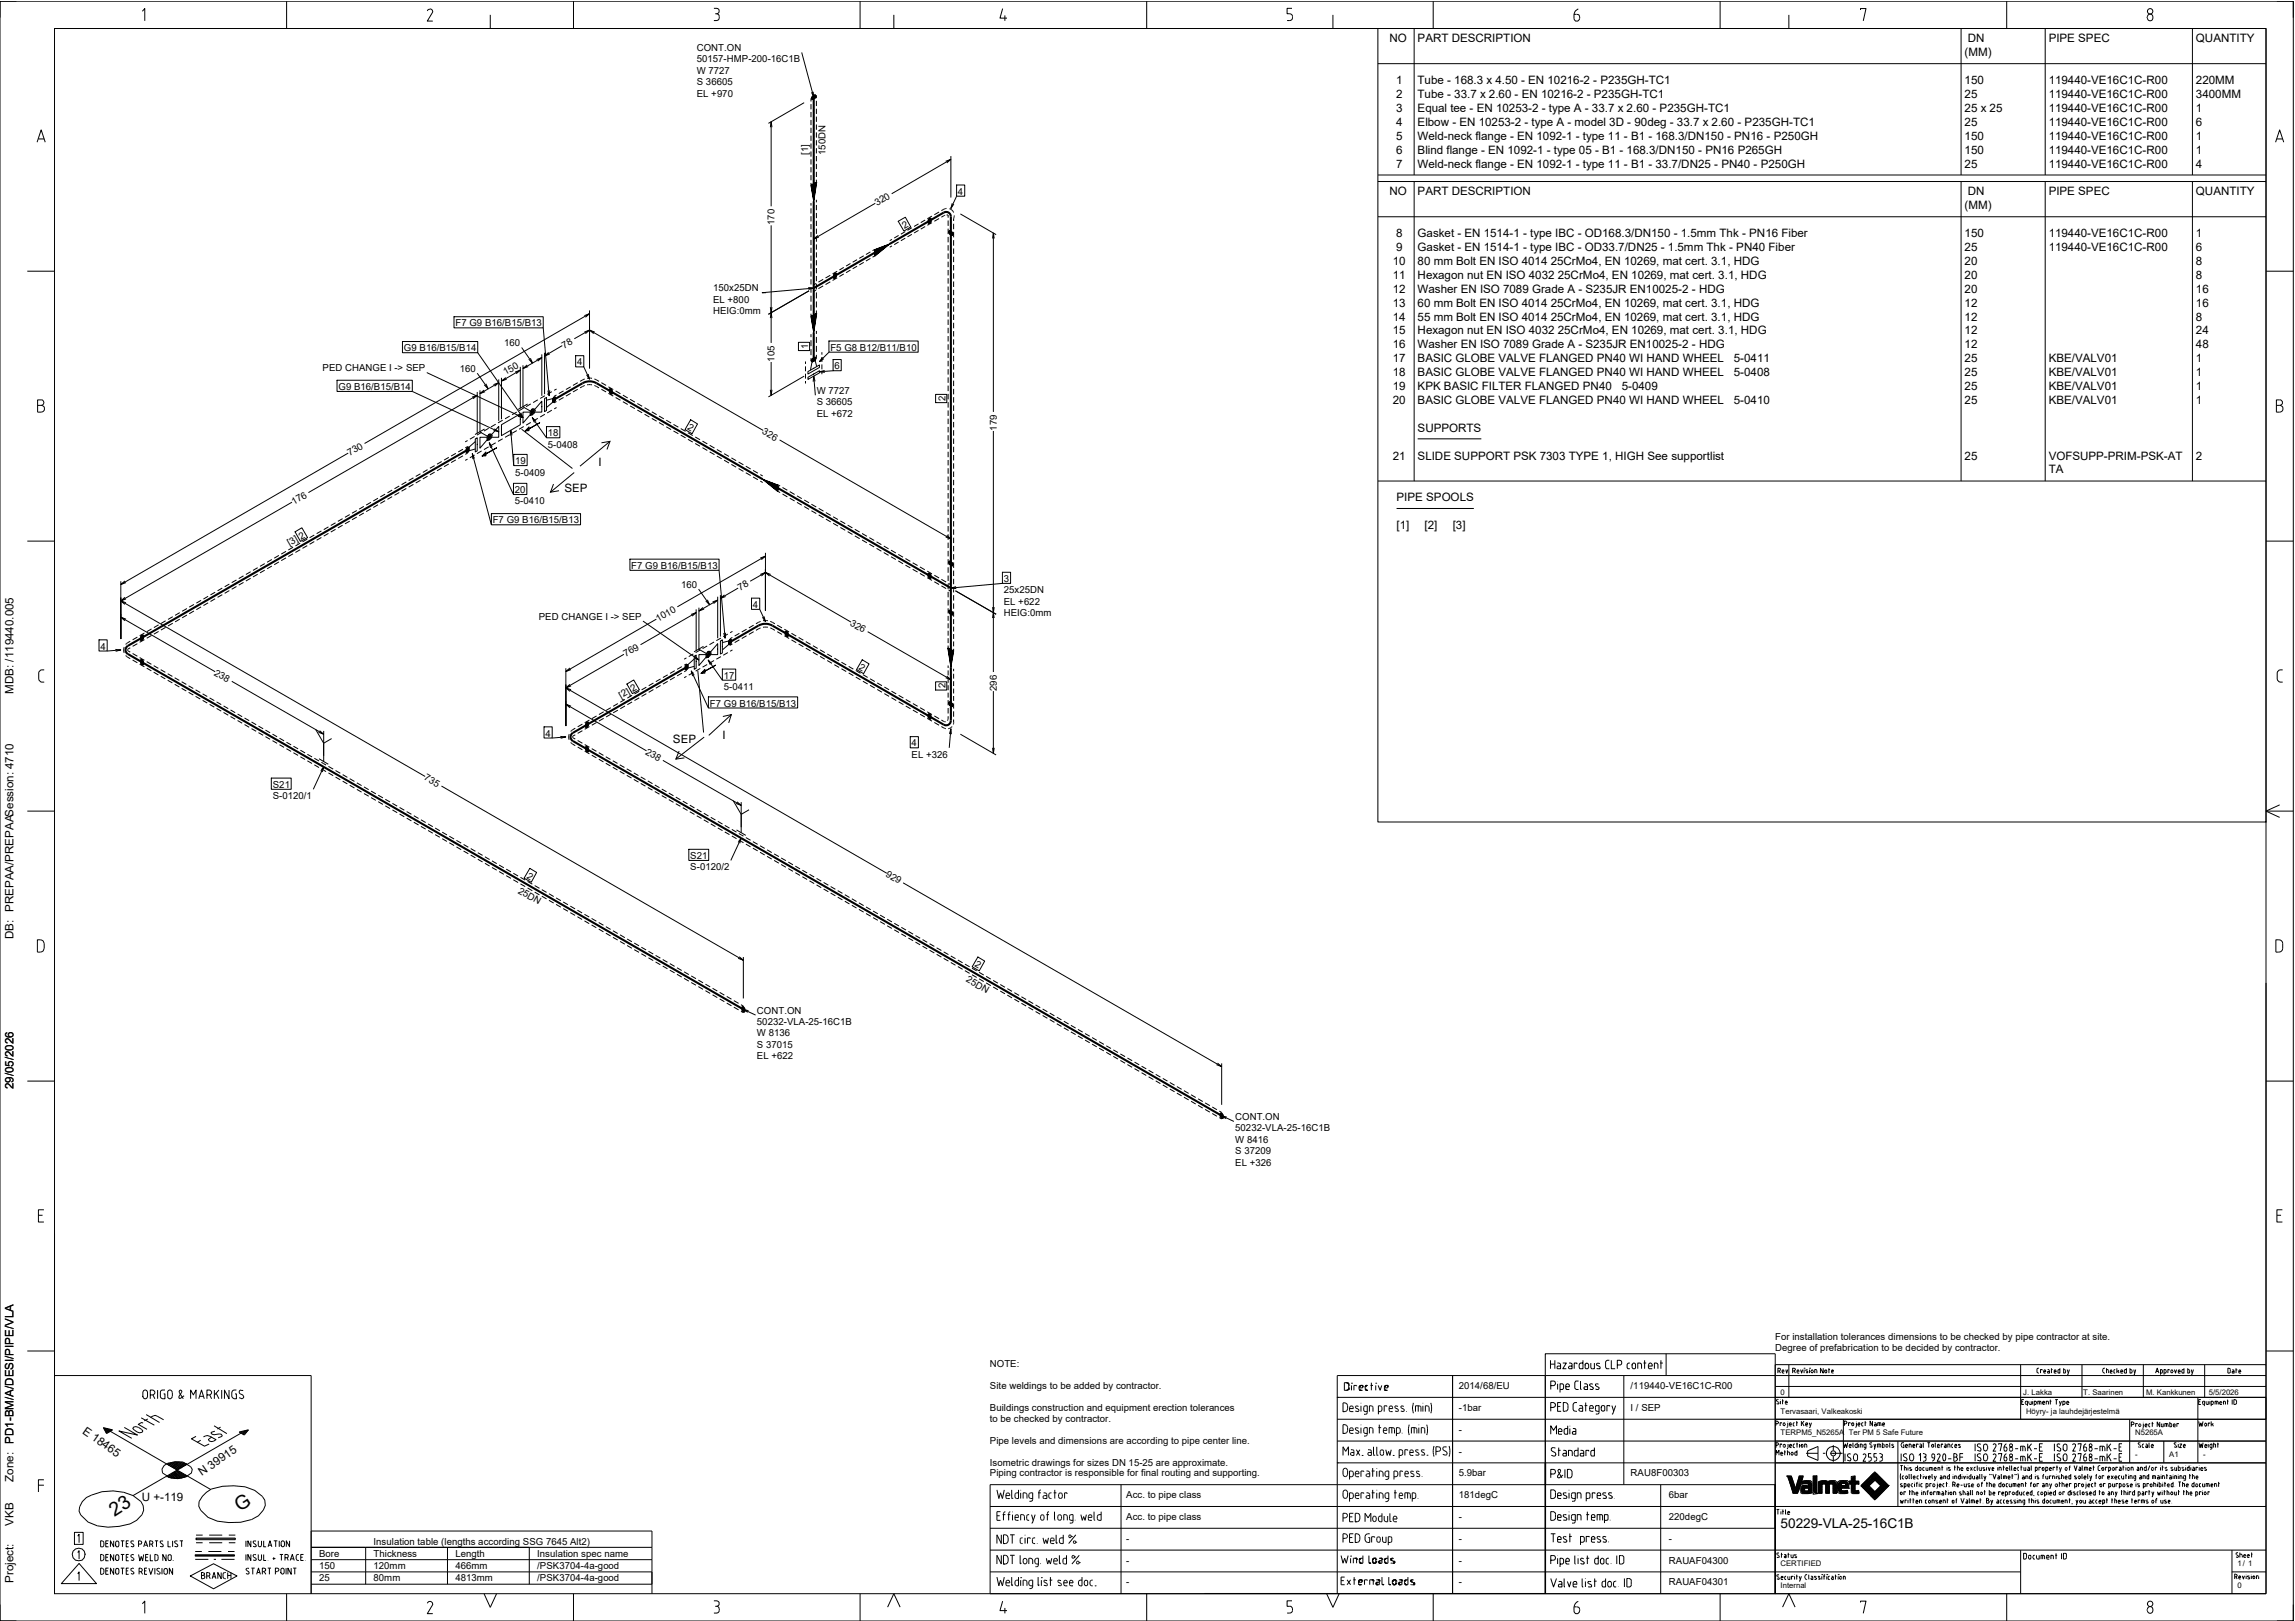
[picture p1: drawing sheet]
<svg xmlns="http://www.w3.org/2000/svg" width="841mm" height="594mm" viewBox="0 0 841 594" stroke-linecap="round" stroke-linejoin="round" font-family="sans-serif">
<defs><g id="words">
<g font-size="7.1">
<text x="42" y="556" transform="rotate(-33 42 556)">23</text>
<text x="87.9" y="554" transform="rotate(-33 87.9 554)">G</text>
</g>
<text font-size="4.9" x="652.5" y="560">50229-VLA-25-16C1B</text>
<g font-size="4.2">
<text x="509.2" y="15.5">NO</text>
<text x="519.5" y="15.5">PART DESCRIPTION</text>
<text x="721.1" y="15.5">DN</text>
<text x="750.7" y="15.5">PIPE SPEC</text>
<text x="804.7" y="15.5">QUANTITY</text>
<text x="719.9" y="20.5">(MM)</text>
<text x="511.6" y="30.8">1</text>
<text x="511.6" y="35.9">2</text>
<text x="519.5" y="30.8">Tube - 168.3 x 4.50 - EN 10216-2 - P235GH-TC1</text>
<text x="519.5" y="35.9">Tube - 33.7 x 2.60 - EN 10216-2 - P235GH-TC1</text>
<text x="719.9" y="30.8">150</text>
<text x="719.9" y="35.9">25</text>
<text x="750.7" y="30.8">119440-VE16C1C-R00</text>
<text x="750.7" y="35.9">119440-VE16C1C-R00</text>
<text x="804.7" y="30.8">220MM</text>
<text x="804.7" y="35.9">3400MM</text>
<text x="511.6" y="41">3</text>
<text x="519.5" y="41">Equal tee - EN 10253-2 - type A - 33.7 x 2.60 - P235GH-TC1</text>
<text x="719.9" y="41">25 x 25</text>
<text x="750.7" y="41">119440-VE16C1C-R00</text>
<text x="804.7" y="41">1</text>
<text x="511.6" y="46.1">4</text>
<text x="519.5" y="46.1">Elbow - EN 10253-2 - type A - model 3D - 90deg - 33.7 x 2.60 - P235GH-TC1</text>
<text x="719.9" y="46.1">25</text>
<text x="750.7" y="46.1">119440-VE16C1C-R00</text>
<text x="804.7" y="46.1">6</text>
<text x="511.6" y="51.2">5</text>
<text x="519.5" y="51.2">Weld-neck flange - EN 1092-1 - type 11 - B1 - 168.3/DN150 - PN16 - P250GH</text>
<text x="719.9" y="51.2">150</text>
<text x="750.7" y="51.2">119440-VE16C1C-R00</text>
<text x="804.7" y="51.2">1</text>
<text x="511.6" y="56.3">6</text>
<text x="519.5" y="56.3">Blind flange - EN 1092-1 - type 05 - B1 - 168.3/DN150 - PN16 P265GH</text>
<text x="719.9" y="56.3">150</text>
<text x="750.7" y="56.3">119440-VE16C1C-R00</text>
<text x="804.7" y="56.3">1</text>
<text x="511.6" y="61.4">7</text>
<text x="519.5" y="61.4">Weld-neck flange - EN 1092-1 - type 11 - B1 - 33.7/DN25 - PN40 - P250GH</text>
<text x="719.9" y="61.4">25</text>
<text x="750.7" y="61.4">119440-VE16C1C-R00</text>
<text x="804.7" y="61.4">4</text>
<text x="509.2" y="71.6">NO</text>
<text x="519.5" y="71.6">PART DESCRIPTION</text>
<text x="721.1" y="71.6">DN</text>
<text x="750.7" y="71.6">PIPE SPEC</text>
<text x="804.7" y="71.6">QUANTITY</text>
<text x="719.9" y="76.6">(MM)</text>
<text x="511.6" y="86.9">8</text>
<text x="519.5" y="86.9">Gasket - EN 1514-1 - type IBC - OD168.3/DN150 - 1.5mm Thk - PN16 Fiber</text>
<text x="719.9" y="86.9">150</text>
<text x="750.7" y="86.9">119440-VE16C1C-R00</text>
<text x="804.7" y="86.9">1</text>
<text x="511.6" y="92">9</text>
<text x="519.5" y="92">Gasket - EN 1514-1 - type IBC - OD33.7/DN25 - 1.5mm Thk - PN40 Fiber</text>
<text x="719.9" y="92">25</text>
<text x="750.7" y="92">119440-VE16C1C-R00</text>
<text x="804.7" y="92">6</text>
<text x="510.4" y="97.1">10</text>
<text x="519.5" y="97.1">80 mm Bolt EN ISO 4014</text>
<text x="568.3" y="97.1">25CrMo4, EN 10269, mat cert. 3.1, HDG</text>
<text x="719.9" y="97.1">20</text>
<text x="804.7" y="97.1">8</text>
<text x="510.4" y="102.2">11</text>
<text x="510.4" y="107.3">12</text>
<text x="519.5" y="102.2">Hexagon nut EN ISO 4032</text>
<text x="519.5" y="107.3">Washer EN ISO 7089 Grade A - S235JR EN10025-2 - HDG</text>
<text x="570.9" y="102.2">25CrMo4, EN 10269, mat cert. 3.1, HDG</text>
<text x="719.9" y="102.2">20</text>
<text x="719.9" y="107.3">20</text>
<text x="804.7" y="102.2">8</text>
<text x="804.7" y="107.3">16</text>
<text x="510.4" y="112.4">13</text>
<text x="519.5" y="112.4">60 mm Bolt EN ISO 4014</text>
<text x="568.3" y="112.4">25CrMo4, EN 10269, mat cert. 3.1, HDG</text>
<text x="719.9" y="112.4">12</text>
<text x="804.7" y="112.4">16</text>
<text x="510.4" y="117.5">14</text>
<text x="519.5" y="117.5">55 mm Bolt EN ISO 4014</text>
<text x="568.3" y="117.5">25CrMo4, EN 10269, mat cert. 3.1, HDG</text>
<text x="719.9" y="117.5">12</text>
<text x="804.7" y="117.5">8</text>
<text x="510.4" y="122.6">15</text>
<text x="519.5" y="122.6">Hexagon nut EN ISO 4032</text>
<text x="570.9" y="122.6">25CrMo4, EN 10269, mat cert. 3.1, HDG</text>
<text x="719.9" y="122.6">12</text>
<text x="804.7" y="122.6">24</text>
<text x="510.4" y="127.7">16</text>
<text x="519.5" y="127.7">Washer EN ISO 7089 Grade A - S235JR EN10025-2 - HDG</text>
<text x="719.9" y="127.7">12</text>
<text x="804.7" y="127.7">48</text>
<text x="510.4" y="132.8">17</text>
<text x="510.4" y="137.9">18</text>
<text x="519.5" y="132.8">BASIC GLOBE VALVE FLANGED PN40 WI HAND WHEEL</text>
<text x="519.5" y="137.9">BASIC GLOBE VALVE FLANGED PN40 WI HAND WHEEL</text>
<text x="635.3" y="132.8">5-0411</text>
<text x="635.3" y="137.9">5-0408</text>
<text x="719.9" y="132.8">25</text>
<text x="719.9" y="137.9">25</text>
<text x="750.7" y="132.8">KBE/VALV01</text>
<text x="750.7" y="137.9">KBE/VALV01</text>
<text x="804.7" y="132.8">1</text>
<text x="804.7" y="137.9">1</text>
<text x="510.4" y="143">19</text>
<text x="519.5" y="143">KPK BASIC FILTER FLANGED PN40</text>
<text x="594.3" y="143">5-0409</text>
<text x="719.9" y="143">25</text>
<text x="750.7" y="143">KBE/VALV01</text>
<text x="804.7" y="143">1</text>
<text x="510.4" y="148.1">20</text>
<text x="519.5" y="148.1">BASIC GLOBE VALVE FLANGED PN40 WI HAND WHEEL</text>
<text x="635.3" y="148.1">5-0410</text>
<text x="719.9" y="148.1">25</text>
<text x="750.7" y="148.1">KBE/VALV01</text>
<text x="804.7" y="148.1">1</text>
<text x="519.5" y="158.3">SUPPORTS</text>
<text x="219.3" y="170.9">I</text>
<text x="510.4" y="168.5">21</text>
<text x="519.5" y="168.5">SLIDE SUPPORT PSK 7303 TYPE 1, HIGH See supportlist</text>
<text x="719.9" y="168.5">25</text>
<text x="750.7" y="168.5">VOFSUPP-PRIM-PSK-AT</text>
<text x="750.7" y="173.4">TA</text>
<text x="804.7" y="168.5">2</text>
<text x="206.8" y="180.2">SEP</text>
<text x="511.8" y="183.7">PIPE SPOOLS</text>
<text x="511.8" y="193.9">[1]</text>
<text x="522" y="193.9">[2]</text>
<text x="532.3" y="193.9">[3]</text>
<text x="5" y="254.2" transform="rotate(-90 5 254.2)">MDB: /119440.005</text>
<text x="246.6" y="272.1">SEP</text>
<text x="264.8" y="270.6">I</text>
<text x="5" y="344.2" transform="rotate(-90 5 344.2)">DB: PREPAA/PREPAASession: 4710</text>
<text x="5" y="399.1" transform="rotate(-90 5 399.1)">29/05/2026</text>
<text x="30" y="525" transform="rotate(35 30 525)">E 18465</text>
<text x="5" y="529" transform="rotate(-90 5 529)">PD1-BM/A/DESI/PIPE/VLA</text>
<text x="5" y="543" transform="rotate(-90 5 543)">Zone:</text>
<text x="74" y="541" transform="rotate(-35 74 541)">N 39915</text>
<text x="52" y="550">U +-119</text>
<text x="5" y="559" transform="rotate(-90 5 559)">VKB</text>
<text x="5" y="580" transform="rotate(-90 5 580)">Project:</text>
</g>
<g font-size="3.5">
<text x="255.3" y="18.7">CONT.ON</text>
<text x="255.3" y="22.9">50157-HMP-200-16C1B</text>
<text x="255.3" y="27">W 7727</text>
<text x="255.3" y="31.2">S 36605</text>
<text x="255.3" y="35.4">EL +970</text>
<text x="296.2" y="56.8" transform="rotate(-90 296.2 56.8)">[1]</text>
<text x="302.5" y="56.8" transform="rotate(-90 302.5 56.8)">150DN</text>
<text x="351" y="71.4">4</text>
<text x="321.4" y="75.5" transform="rotate(-30 321.4 75.5)">320</text>
<text x="283.8" y="82.5" transform="rotate(-90 283.8 82.5)">170</text>
<text x="331.4" y="84" transform="rotate(-30 331.4 84)">2</text>
<text x="261.3" y="106.7">150x25DN</text>
<text x="261.3" y="110.9">EL +800</text>
<text x="166.9" y="119.6">F7 G9 B16/B15/B13</text>
<text x="261.3" y="115.1">HEIG:0mm</text>
<text x="148" y="128.7">G9 B16/B15/B14</text>
<text x="184.7" y="126.8">160</text>
<text x="206.7" y="127.8" transform="rotate(-30 206.7 127.8)">78</text>
<text x="296.2" y="127.9" transform="rotate(-90 296.2 127.9)">1</text>
<text x="304.3" y="128.5">F5 G8 B12/B11/B10</text>
<text x="118.2" y="136">PED CHANGE I -&gt; SEP</text>
<text x="168.5" y="136.2">160</text>
<text x="185.3" y="137.5" transform="rotate(-30 185.3 137.5)">150</text>
<text x="211.5" y="133.9">4</text>
<text x="283.8" y="132.6" transform="rotate(-90 283.8 132.6)">105</text>
<text x="305.8" y="135.3">6</text>
<text x="124" y="142.9">G9 B16/B15/B14</text>
<text x="299.3" y="144.3">W 7727</text>
<text x="299.3" y="148.5">S 36605</text>
<text x="346.4" y="147" transform="rotate(-90 346.4 147)">2</text>
<text x="299.3" y="152.7">EL +672</text>
<text x="200.8" y="159.9">18</text>
<text x="251.7" y="157.2" transform="rotate(30 251.7 157.2)">2</text>
<text x="279.1" y="158.8" transform="rotate(30 279.1 158.8)">326</text>
<text x="365.3" y="157.8" transform="rotate(-90 365.3 157.8)">179</text>
<text x="128.2" y="167.1" transform="rotate(-30 128.2 167.1)">730</text>
<text x="200.8" y="164.1">5-0408</text>
<text x="188.8" y="170.1">19</text>
<text x="188.8" y="174.3">5-0409</text>
<text x="107.6" y="185.1" transform="rotate(-30 107.6 185.1)">176</text>
<text x="188.7" y="180.7">20</text>
<text x="188.7" y="184.9">5-0410</text>
<text x="180.6" y="191.8">F7 G9 B16/B15/B13</text>
<text x="106.1" y="200.2" transform="rotate(-30 106.1 200.2)">[3] 2</text>
<text x="231.3" y="208.5">F7 G9 B16/B15/B13</text>
<text x="249.6" y="215.4">160</text>
<text x="367.8" y="213.3">3</text>
<text x="271.2" y="216.6" transform="rotate(-30 271.2 216.6)">78</text>
<text x="367.8" y="217.4">25x25DN</text>
<text x="367.8" y="221.6">EL +622</text>
<text x="197.5" y="227">PED CHANGE I -&gt; SEP</text>
<text x="241.1" y="227.9" transform="rotate(-30 241.1 227.9)">1010</text>
<text x="275.9" y="222.7">4</text>
<text x="367.8" y="225.8">HEIG:0mm</text>
<text x="311.3" y="229" transform="rotate(30 311.3 229)">326</text>
<text x="36.8" y="238.1">4</text>
<text x="229.3" y="240.8" transform="rotate(-30 229.3 240.8)">769</text>
<text x="314.5" y="245.2" transform="rotate(30 314.5 245.2)">2</text>
<text x="78.3" y="247.2" transform="rotate(30 78.3 247.2)">238</text>
<text x="265.2" y="248.7">17</text>
<text x="227.7" y="256" transform="rotate(-30 227.7 256)">[2] 2</text>
<text x="265.2" y="252.9">5-0411</text>
<text x="346.4" y="252.3" transform="rotate(-90 346.4 252.3)">2</text>
<text x="365.3" y="253.2" transform="rotate(-90 365.3 253.2)">296</text>
<text x="260.1" y="258.9">F7 G9 B16/B15/B13</text>
<text x="199.9" y="269.9">4</text>
<text x="334.1" y="273.5">4</text>
<text x="236.3" y="276.2" transform="rotate(30 236.3 276.2)">238</text>
<text x="334.1" y="277.7">EL +326</text>
<text x="155.1" y="285.6" transform="rotate(30 155.1 285.6)">735</text>
<text x="100" y="288.7">S21</text>
<text x="100" y="292.9">S-0120/1</text>
<text x="252.9" y="314.8">S21</text>
<text x="192.8" y="321.6" transform="rotate(30 192.8 321.6)">2</text>
<text x="252.9" y="319">S-0120/2</text>
<text x="324.3" y="321" transform="rotate(30 324.3 321)">929</text>
<text x="189.6" y="327.1" transform="rotate(30 189.6 327.1)">25DN</text>
<text x="353.7" y="359.6" transform="rotate(30 353.7 359.6)">25DN</text>
<text x="356.9" y="354.1" transform="rotate(30 356.9 354.1)">2</text>
<text x="277.4" y="371.5">CONT.ON</text>
<text x="277.4" y="375.6">50232-VLA-25-16C1B</text>
<text x="277.4" y="379.8">W 8136</text>
<text x="277.4" y="383.9">S 37015</text>
<text x="277.4" y="388.1">EL +622</text>
<text x="452.7" y="410.4">CONT.ON</text>
<text x="452.7" y="414.6">50232-VLA-25-16C1B</text>
<text x="452.7" y="418.7">W 8416</text>
<text x="452.7" y="422.9">S 37209</text>
<text x="452.7" y="427.1">EL +326</text>
<text x="650.5" y="491.1">For installation tolerances dimensions to be checked by pipe contractor at site.</text>
<text x="650.5" y="495.1">Degree of prefabrication to be decided by contractor.</text>
<text x="362.7" y="501">NOTE:</text>
<text x="362.7" y="509">Site weldings to be added by contractor.</text>
<text x="534.6" y="509">2014/68/EU</text>
<text x="597.6" y="509">/119440-VE16C1C-R00</text>
<text x="362.7" y="517">Buildings construction and equipment erection tolerances</text>
<text x="362.7" y="521">to be checked by contractor.</text>
<text x="534.6" y="517">-1bar</text>
<text x="597.6" y="517">I / SEP</text>
<text x="534.6" y="525">-</text>
<text x="362.7" y="529">Pipe levels and dimensions are according to pipe center line.</text>
<text x="534.6" y="533">-</text>
<text x="362.7" y="537">Isometric drawings for sizes DN 15-25 are approximate.</text>
<text x="362.7" y="541">Piping contractor is responsible for final routing and supporting.</text>
<text x="534.6" y="541">5.9bar</text>
<text x="597.6" y="541">RAU8F00303</text>
<text x="412.7" y="549">Acc. to pipe class</text>
<text x="534.6" y="549">181degC</text>
<text x="611.5" y="549">6bar</text>
<text x="412.7" y="557">Acc. to pipe class</text>
<text x="534.6" y="557">-</text>
<text x="611.5" y="557">220degC</text>
<text x="136.9" y="566">Insulation table (lengths according SSG 7645 Alt2)</text>
<text x="412.7" y="565">-</text>
<text x="534.6" y="565">-</text>
<text x="611.5" y="565">-</text>
<text x="116.9" y="570.5">Bore</text>
<text x="116.9" y="575">150</text>
<text x="136.9" y="570.5">Thickness</text>
<text x="136.9" y="575">120mm</text>
<text x="166.9" y="570.5">Length</text>
<text x="166.9" y="575">466mm</text>
<text x="196.9" y="570.5">Insulation spec name</text>
<text x="196.9" y="575">/PSK3704-4a-good</text>
<text x="412.7" y="573">-</text>
<text x="534.6" y="573">-</text>
<text x="611.5" y="573">RAUAF04300</text>
<text x="116.9" y="579.5">25</text>
<text x="136.9" y="579.5">80mm</text>
<text x="166.9" y="579.5">4813mm</text>
<text x="196.9" y="579.5">/PSK3704-4a-good</text>
<text x="412.7" y="581">-</text>
<text x="534.6" y="581">-</text>
<text x="611.5" y="581">RAUAF04301</text>
</g>
<g font-size="2.8">
<text x="652.5" y="511">0</text>
<text x="741.4" y="511">J. Lakka</text>
<text x="763.4" y="511">T. Saarinen</text>
<text x="786.4" y="511">M. Kankkunen</text>
<text x="809.4" y="511">5/5/2026</text>
<text x="652.5" y="518">Tervasaari, Valkeakoski</text>
<text x="742.4" y="518">Höyry- ja lauhdejärjestelmä</text>
<text x="652.5" y="526">TERPM5_N5265A</text>
<text x="677.5" y="526">Ter PM 5 Safe Future</text>
<text x="782.4" y="526">N5265A</text>
<text x="782.4" y="534">-</text>
<text x="794.9" y="534">A1</text>
<text x="807.4" y="534">-</text>
<text x="652.5" y="574">CERTIFIED</text>
<text x="819.9" y="574">1/ 1</text>
<text x="652.5" y="582">Internal</text>
<text x="819.9" y="582">0</text>
</g>
</g></defs>
<g fill="none" stroke="#000" stroke-width=".37">
<path d="M0 .4h840.4v593.6h-840.4zM6 .4h-6v6.1M20 10.4h810.4v573.6h-810.4zM52.2 4.1l.9-1v4.5M105 .4v10M157.6 3.4h-.5l-.5 .6M157.6 3.2a.95 .95 0 0 1 .8 1.5l-1.8 3h2M179.7 5.4v5M210.2 .4v10M261.6 3.1h1a1.03 1.03 0 0 1 .9 1.2 1.03 1.03 0 0 1-1.4 .7M262.6 5a.89 .89 0 0 1 .9 1M263.5 6.5a.89 .89 0 0 1-.9 1h-1"/>
<path d="M263.6 6v.5M293.8 19.2l4.4 16.4M315.2 .4v10M327.5 5.4v5M367.4 3.1l-1 3.5h2.6M368.2 5.6v2M420.2 .4v10M473.4 3.1h-1.7v1.9h1a1.28 1.28 0 0 1 1 1.3 1.28 1.28 0 0 1-1 1.2h-1M488.5 5.4v5M504.9 10.4h325.5v290.8h-325.5zM504.9 10.4h325.5M518.2 10.4v53.7"/>
<path d="M525.2 .4v10M577.8 5.3h-1v1.4a.99 .99 0 0 0 1 1 .99 .99 0 0 0 1-1M577.9 5.3a1.02 1.02 0 0 1 1 1.4M578.4 3.2a2.37 2.37 0 0 0-1.6 2.1M630.3 .4v10M655.5 5.4v5M681.8 3.7v-.6h2l-1 4.5M718.6 10.4v53.7M735.4 .4v10M749.5 10.4v53.7M786.8 6.2v.4M786.9 6.2a1.1 1.1 0 0 1 1.6-.9 1.1 1.1 0 0 1 .3 1.7 .99 .99 0 0 1-1.1 .6 .99 .99 0 0 1-.8-1"/>
<path d="M803.4 10.4v53.7M834.4 .4h6v6.1M294.7 37.6l-13.1 7.6M297.2 36.2v1M297.2 38.1v2M297.7 35.3l1-.6 .4 .4-.4 .8-1 .6-.4-.4zM298 33.6l.2 2-.8-1.8M299.2 35v1M299.2 36.9v2M299.2 39.8v2M504.9 23.3h325.5M13.6 52.1l1.5-4.5 1.5 4.5"/>
<path d="M14.1 50.9h2.1M282.3 46.6l.3-2 .3 2M282.6 44.6v31M297.2 41v2M297.2 43.9v2M297.2 46.8v1.9M297.2 49.7v1.9M297.2 52.6v1.9M297.2 55.5v1.9M297.2 58.4v1.9M299.2 42.7v2M299.2 45.6v1.9"/>
<path d="M299.2 48.5v1.9M299.2 51.4v1.9M299.2 54.3v1.9M299.2 57.2v1.9M346.5 59.1l1.9-.7-1.4 1.3M348.4 58.4l-21.6 12.6M348.4 57.2v15.2M833.9 52.1l1.5-4.5 1.5 4.5M834.4 50.9h2.1M297.2 61.2v2M297.2 64.2v1.9M297.2 67v1"/>
<path d="M297.2 74.4v1M297.2 76.3v1.9M297.2 79.2v1.9M298.2 67.4l1.1-.6-1.1 7-1-5.8 2-1.2-1 6.4-.9-5.3 1.7-1-.8 5.6-.8-4.7 1.5-.8-.7 4.9-.6-4.1 1.2-.7-.6 4.2-.5-3.6 .9-.5-.4 3.5-.3-3.1 .6-.4-.3 2.9-.2-2.6 .3-.2-.1 2.2-.1-2.1 .1 6.4M299.2 60v2M299.2 63v1.9M299.2 65.8v1M299.2 73.2v1M299.2 75.1v1.9M299.2 78v1.9M320.8 74.5l-22.6 13.1M340.6 79.9l.5 .1v1.2l-.5 .7-.4-.1v-1.2z"/>
<path d="M341.5 79.2l-1.7 1M344.1 77.7l-1.7 1M346.4 78.9l-1.4 .7M346.9 76.4l-1.9 .8M346.9 78.8h.5M347.4 78.8v1M347.9 76.5l1 .5 .6 .9M348.9 74.5l-.5 1.9 1.1-1.6M349.5 80v1M349.7 78.9v.1M349.7 79l-.2 1M350.5 67.8h3v4.1h-3z"/>
<path d="M350.5 71.9l-2.1 4.5M351.9 78.4l13.1 7.6M504.9 64.1h325.5M504.9 66.5h325.5M504.9 79.4h325.5M518.2 66.5v109.8M718.6 66.5v109.8M749.5 66.5v109.8M803.4 66.5v109.8M10 99.4h10M282.6 82.6v43.1M297.2 82.1v1.9"/>
<path d="M297.2 85v1.9M297.2 87.9v1.9M297.2 90.8v1.9M297.2 93.6v2M297.2 96.5v2M297.2 99.4v2M298.2 86.4v17.2M299.2 80.9v1.9M299.2 83.8v1.9M299.2 86.7v1.9M299.2 89.6v1.9M299.2 92.4v2"/>
<path d="M299.2 95.3v2M299.2 98.2v1.9M299.7 86.3l-1.5 1.3 1.9-.7M306.8 99.4l-1.7 1M309.2 98l-1.6 .9M311.6 96.6l-1.6 .9M311.6 99l-1.6 .9M314.1 95.2l-1.6 .9M314.1 97.6l-1.6 .9M316.5 93.7l-1.6 1M316.5 96.1l-1.6 1M319 92.3l-1.7 1"/>
<path d="M319 94.7l-1.7 1M320.6 91.4l-.9 .5M320.6 93.8l-.9 .4M326.1 89.4l-5.5 3.1 1.8-.9-1.8 1.2v-.4l2.4-1.2-2.4 1.7v-.7l2.8-1.2-2.8 2.1v-1.1l3.4-1.4-3.4 2.6v-1.3l3.8-1.5-3.8 3v-1.7l4.4-1.7-4.4 3.6v-2l5-1.9-5 4v-2.2l5.5-2.1-5.5 4.5v-1.3M326.9 87.7l-.8 .5M326.9 90.1l-.8 .5M329.1 81.1l2.7-1.5 1.9 3.6-2.5 1.5zM329.3 86.3l-1.6 .9M329.3 88.7l-1.6 .9M331.7 84.9l-1.6 .9M331.7 87.3l-1.6 .9M334.2 83.5l-1.7 .9"/>
<path d="M334.2 85.9l-1.7 .9M336.6 84.4l-1.6 1M336.6 82l-1.6 1M339 80.6l-1.6 1M339 83l-1.6 1M341.5 81.6l-1.7 1M344.1 80.1l-1.7 1M347.4 80.8v2M347.4 83.8v2M347.4 86.8v2M347.4 89.8v2.1M347.4 92.9v2"/>
<path d="M347.4 95.9v2M347.4 98.9v2M347.9 84.5l1 .6 .4 .8-.4 .4-1-.6-.3-.8zM349.5 82v2M349.5 85v2M349.5 88v2M349.5 91v2M349.5 94.1v2M349.5 97.1v2M363.7 87.4l.3-2 .3 2M364 85.4v65.5M830.4 99.4h10"/>
<path d="M166.4 116.1h32.7v4h-32.7zM214.2 115.7l1.8-.7-1.5 1.3M216 113.8v21.2M216 115l-82.4 47.5M282.3 112.6l.3 2 .3-2M282.3 116.6l.3-2 .3 2M296.2 105.4l2 .2-1.9 .5M296.5 106.6l-14.9 8.6M297.2 102.3v1.9M297.2 105.2v2.1M297.2 108.4v2.1M297.2 111.7v2.2"/>
<path d="M297.2 115v1.1M298.2 105.6l-18.9 1.7h1.4M298.2 115.5l1.1-.6-1.1 7-1-5.8 2-1.2-1 6.4-.9-5.3 1.7-1-.8 5.6-.8-4.7 1.5-.8-.7 4.9-.6-4.1 1.2-.7-.6 4.2-.5-3.6 .9-.5-.4 3.5-.3-3.1 .6-.4-.3 2.9-.2-2.6 .3-.2-.1 2.2-.1-2.1 .1 6.4M299.1 103.9l-.9 .5M299.1 106.3l-.9 .5M299.2 101.1v1.9M299.2 104v2.1M299.2 107.2v2.2M299.2 110.5v2.2M299.2 113.8v1.1M301.6 102.4l-1.7 1M301.6 104.8l-1.7 1"/>
<path d="M304.3 100.9l-1.8 1M304.3 103.3l-1.8 1M306 100.1l.5 .1v1.2l-.5 .7-.5-.1v-1.2zM306.8 101.8l-1.7 1M309.2 100.4l-1.6 .9M347.4 101.9v2M347.4 105v2M347.4 108v2M347.4 111v2.1M347.4 114.1v2M347.4 117.1v2M349.5 100.1v2"/>
<path d="M349.5 103.1v2.1M349.5 106.2v2M349.5 109.2v2M349.5 112.2v2M349.5 115.3v2M349.5 118.3v2M123.5 139.3h27.6v4.1h-27.6zM147.5 125.1h27.6v4.1h-27.6zM174.9 136.8l4 5.6M175.1 129.2l16.5 23.8-35.2-16.5M182.8 139v15.2M183.8 138.4v15.2"/>
<path d="M185.4 138.4l-1.6 1.2 1.9-.6M188.8 136.3l1.9-.7-1.5 1.3M190.7 135.6l-6.9 4M190.7 134.4v15.2M191.2 127.3l4 5.8M191.6 133.8v15.2M193.2 133.7l-1.6 1.3 1.9-.7M194.4 131.3l.8 1.8-1.4-1.5M195.2 133.1l-3.6 1.9M196.6 131.7l1.9-.7-1.4 1.3M198.5 129.8v15.2M198.5 131l-3.3 2.1"/>
<path d="M199.1 120.1l2.1 24.9M199.6 129.2v15.2M201 129.1l-1.4 1.3 1.9-.7M206.1 126.6l-6.5 3.8M210.5 124.1l5.5-3.1 63.7 36.7M210.9 130.3h3v4.1h-3zM213.9 134.4l2.1 4.6M214.2 121.7l1.8-.7-1.5 1.3M214.3 138.9l-1.7 .8M215.1 138.6h1.9M215.5 137.1l.5 1.9-1.1-1.7M217.8 138.9l1.7 .8"/>
<path d="M217.9 121.7l-1.9-.7 1.5 1.3M282.6 132.6v12.3M292.6 125.4h4.1v3.1h-4.1zM294.7 137.8l-13.1 7.6M295.2 132.5v.9M295.2 134.3v1.7M295.2 136.9v1.8M295.2 139.6v.9M296.1 136.2l4.2-2.5v1l-4.2 2.4zM296.1 138.2l4.2-2.3v.7l-4.2 2.4zM297.2 122.5v1M297.2 124.7v2.2"/>
<path d="M297.2 127.9v2.2M297.2 131.3v1M297.7 131.5l1-.6 .4 .4-.4 .7-1 .6-.4-.4zM298.2 137.8l.6 7.1M298.7 139.7l-.5-1.9-.2 2.1M299.2 121.3v1M299.2 123.5v2.2M299.2 126.7v2.3M299.2 130v1.2M299.3 134.3l-.7-2.7-.9 .4-.7 3.7M301.2 129.1v.9M301.2 130.9v1.7"/>
<path d="M301.2 133.5v1.8M301.2 136.2v.9M301.4 130.9l-1.1 1.6 1.6-1M302.2 135.7l-1.9 .5 2 .3M303.8 125h32.7v4.1h-32.7zM303.8 129.1l-3.5 3.4M305.3 131.7h3v4.2h-3zM305.3 135.9l-5 .3M347.4 120.1v2M347.4 123.1v2M347.4 126.2v2M347.4 129.2v2"/>
<path d="M347.4 132.2v2M347.4 135.3v2M347.4 138.3v2M349.5 121.3v2M349.5 124.3v2M349.5 127.3v2.1M349.5 130.4v2M349.5 133.4v2M349.5 136.5v2M349.5 139.5v2M13.8 146.5h1.3a1.01 1.01 0 0 1 1 1 1.01 1.01 0 0 1-1 1 1.24 1.24 0 0 1 1.2 1.3 1.24 1.24 0 0 1-1.2 1.2h-1.3zM13.8 148.5h1.3"/>
<path d="M151.1 143.4l31.7 14.8M173 145.5l1.9-.6-1.5 1.2M173.9 159.9l-1.7 1M174.9 143.6v15.2M174.9 144.9l-61.9 35.6M175.8 158.2l3.5 2M175.9 143v15.2M176.5 158.4l-1.7 1M177.4 142.9l-1.5 1.3 1.9-.7M177.6 157.2l-3.5 2M178.1 140.6l.8 1.8-1.4-1.4M178.6 159.8l1.4 .8"/>
<path d="M179 159.4l.7 1.4M179.1 156.9l-1.8 1.1M179.3 159v2.2l.7-.6 .4-1-.4-.6h-.7l-.7 .8v1.6l.7-.2M179.7 159l-.7 2.2M180 159l-1.4 2.4M180.4 159.6l-1.9 1.1M180.9 140.9l1.9-.7-1.5 1.3M181.2 157.1l1.6 1.1-1.9-.5M181.6 155.5l-1.7 1M182.8 140.2l-6.9 4M183.8 155.6l6.9-4v4l-6.9 4zM184.2 154l-1.7 1"/>
<path d="M186.8 152.5l-1.7 1M186.8 159.3l-1.7 1M187.2 157.6l1 13M187.6 159.5l-.4-1.9-.2 2M189.4 151l-1.8 1M189.4 157.8l-1.8 1M190.1 151.9l1.5 1.1-1.8-.5M190.9 151.2l.7 1.8-1.3-1.4M191.1 157.3l18.7 14.4M191.6 149l3.4 2M191.6 151h6.9v-4l-6.9 8zM191.9 149.5l-1.7 1"/>
<path d="M191.9 156.3l-1.7 1M193.4 148l-3.5 2M193.8 156.4v1.4l-1.3 .1 5.3-3-5.3 3zM194.4 150.6l1.4 .8M194.5 148l-1.7 1M194.5 154.8l-1.7 1M194.7 150.2l.8 1.4M195 149.8v2.2l.8-.6 .4-1-.4-.6h-.8l-.6 .8v1.6l.6-.2M195 153l5.3 7.4M195.5 149.8l-.8 2.2M195.8 149.8l-1.4 2.4M196.2 150.4l-1.9 1.1"/>
<path d="M196.5 154.4l-1.5-1.4 .9 1.8M197.1 146.5l-1.7 1M197.1 153.3l-1.7 1M199.6 146l.7-.4v4.8l-.7 .4zM199.7 145l-1.7 1M199.7 151.8l-1.7 1M200.3 146.6l2.8-.7v1l-2.8 2.4M200.3 156.3h4.9v4.1h-4.9zM201.5 143l-.3 2-.4-1.9M202.2 143.5l-1.7 1M202.2 150.3l-1.7 1M203.1 145.4l.5 .1v1.2l-.5 .7-.6-.1v-1.2z"/>
<path d="M203.9 144.7l-.8 .5M203.9 147.1l-.8 .5M204 142.5l-.9 .5M204 149.3l-.9 .5M206.5 143.2l-1.7 1M206.5 145.6l-1.7 1M209.1 141.8l-1.7 .9M209.1 144.1l-1.7 1M211.7 140.2l-1.7 1M211.7 142.6l-1.7 1M214.3 141.3l-1.7 .8M215.1 141h1.9"/>
<path d="M217.8 141.3l1.7 .8M220.4 140.2l1.7 1M220.4 142.6l1.7 1M223 141.8l1.7 1M223 144.1l1.7 1M223.3 142.5l.5-.1 .5 .7v1.2l-.5 .1-.5-.7zM225.6 143.2l1.8 1.1M225.6 145.7l1.8 1M228.3 144.8l1.7 1M228.3 147.2l1.7 1M230.9 146.3l1.8 1.1M230.9 148.7l1.8 1"/>
<path d="M233.6 147.9l1.7 1M233.6 150.3l1.7 1M236.2 149.4l1.8 1M236.2 151.8l1.8 1M238.9 150.9l1.7 1M238.9 153.3l1.7 1M241.5 152.5l1.8 1M241.5 154.9l1.8 1M244.2 154l1.7 1M244.2 156.4l1.7 1M246.8 155.5l1.8 1M246.8 157.9l1.8 1"/>
<path d="M249.5 157.1l1.7 1M249.5 159.4l1.7 1.1M252.1 158.6l1.8 1M253.1 153.8l2.5 1.5-2 3.6-2.6-1.5zM282.3 142.8l.3 2.1 .3-2.1M342.8 144.5h4.2v3h-4.2zM347.4 141.3v2M347.4 144.3v2M347.4 147.4v2M347.4 150.4v2M347.4 153.4v2M347.4 156.4v2.1"/>
<path d="M347.4 159.5v2M349.5 142.5v2M349.5 145.5v2M349.5 148.5v2.1M349.5 151.6v2M349.5 154.6v2M349.5 157.6v2.1M364 157.9v88.4M834.2 146.5h1.2a1.01 1.01 0 0 1 1 1 1.01 1.01 0 0 1-1 1 1.24 1.24 0 0 1 1.2 1.3 1.24 1.24 0 0 1-1.2 1.2h-1.2zM834.2 148.5h1.2M127.6 166l-83.3 48.2M143.7 179.6l-1.7 1"/>
<path d="M146.3 178.1l-1.7 1M148.9 176.6l-1.7 1M148.9 179l-1.7 1M151.5 177.5l-1.7 1M151.5 175.1l-1.7 1M154.1 176l-1.8 1M154.1 173.6l-1.8 1M156.7 172.1l-1.7 1M156.7 174.5l-1.7 1M159.3 173l-1.8 1M159.3 170.6l-1.8 1M161.9 169.1l-1.8 1"/>
<path d="M161.9 171.5l-1.8 1M164.5 167.6l-1.8 1M164.5 170l-1.8 1M167 166.1l-1.7 1M167 168.5l-1.7 1M169.7 164.6l-1.8 1M169.7 167l-1.8 1M171.3 161.4l-.8 .5M171.3 168.2l-.8 .5M171.4 163.8l.5 .1v1.2l-.5 .7-.5-.1v-1.2zM171.4 163.6l-.9 .5M171.4 166l-.9 .5"/>
<path d="M173.1 166.2l7 26.1M173.9 168l-.8-1.8 .2 2M173.9 166.7l-1.7 1M174.2 160.8l.7-.4v4.8l-.7 .4zM174.2 161.8l-2.8 2.5v1l2.8-.8M175.9 160.2h6.9v-4l-6.9 8zM176.5 165.2l-1.7 1M178.1 165.6v1.4l-1.4 .1 5.3-3-5.3 3zM179.1 163.7l-1.8 1M179.3 162.2l8.9 19M180.4 163.8l-1.1-1.6 .5 1.9M181.6 162.2l-1.7 1.1"/>
<path d="M184.2 160.8l-1.7 1M188.2 177.1h4.9v4.1h-4.9zM188.2 166.5h5v4.1h-5zM202.8 177.4l-1.1 3 3.2-.6M210.4 173.2l-8.7 7.2M220.4 162.3l3.1-.6-1.1 3M223.5 161.7l-11 9.1M252.1 161l1.8 1M254.8 160.1l1.7 1M254.8 162.5l1.7 1M257.4 161.6l1.8 1.1M257.4 164l1.8 1.1"/>
<path d="M260.1 163.2l1.7 1M260.1 165.6l1.7 1M262.7 164.7l1.8 1M262.7 167.1l1.8 1M265.4 166.2l1.7 1M265.4 168.6l1.7 1.1M268 167.8l1.8 1M268 170.2l1.8 1M270.7 169.3l1.7 1M270.7 171.7l1.7 1M273.3 170.8l1.8 1.1M273.3 173.2l1.8 1.1"/>
<path d="M276 172.4l1.7 1M276 174.8l1.7 1M278.6 173.9l.9 .5M278.6 176.3l.9 .5M279.5 175.6l5.5 3.1-1.8-.9 1.8 1.2v-.4l-2.4-1.2 2.4 1.7v-.7l-2.8-1.2 2.8 2.1v-1.1l-3.4-1.4 3.4 2.6v-1.3l-3.9-1.5 3.9 3v-1.7l-4.4-1.7 4.4 3.6v-2l-5-1.9 5 4v-2.2l-5.5-2.1 5.5 4.5v-1.3M285 177.6l.9 .5M285.7 161.2l62.7 36.3M286.7 178.6l1.8 1M347.4 162.5v2M347.4 165.5v2M347.4 168.6v2M347.4 171.6v2"/>
<path d="M347.4 174.6v2M347.4 177.6v2M349.5 160.7v2M349.5 163.7v2M349.5 166.7v2M349.5 169.7v2.1M349.5 172.8v2M349.5 175.8v2M349.5 178.8v2M504.9 176.3h325.5M519.5 160.8h23.3M10 198.3h10"/>
<path d="M107 184l-62.7 36.2 111.5 64.3M108.1 194.9l2.5-1.5 2.1 3.6-2.6 1.4zM110 199l-1.7 1.1M112.6 197.6l-1.8 1M112.6 199.9l-1.8 1M115.2 196.1l-1.8 .9M115.2 198.5l-1.8 1M117.8 194.6l-1.8 .9M117.8 197l-1.8 1M120.4 193.1l-1.8 1M120.4 195.5l-1.8 1M123 191.6l-1.8 1"/>
<path d="M123 194l-1.8 1M125.5 190.1l-1.7 1M125.5 192.5l-1.7 .9M128.2 188.6l-1.8 1M128.2 191l-1.8 1M130.7 187.1l-1.7 1M130.7 189.5l-1.7 1M133.3 185.6l-1.7 1M133.3 188l-1.7 1M135.9 184.1l-1.7 1M135.9 186.5l-1.7 1M138.5 182.6l-1.7 1"/>
<path d="M138.5 185l-1.7 1M141.1 181.1l-1.7 1M141.1 183.5l-1.7 1M143.7 182l-1.7 1M146.3 180.5l-1.7 1M180.1 188.2h32.6v4.1h-32.6zM285 180l.9 .5M286.7 181l1.8 1.1M289.4 180.2l1.8 1M289.4 182.6l1.8 1M292 181.7l1.8 1M292 184.1l1.8 1"/>
<path d="M294.7 183.2l1.8 1M294.7 185.6l1.8 1.1M297.3 184.8l1.8 1M297.3 187.2l1.8 1M300 186.3l1.8 1M300 188.7l1.8 1M302.6 187.8l1.8 1.1M302.6 190.2l1.8 1M305.3 189.4l1.8 1M305.3 191.8l1.8 1M307.9 193.3l1.8 1M307.9 190.9l1.8 1"/>
<path d="M310.6 192.4l1.8 1M310.6 194.8l1.8 1M313.2 194l1.8 1M313.2 196.4l1.8 1M315.9 195.5l1.8 1M315.9 197.9l1.8 1M318.6 197l1.7 1M318.6 199.4l1.7 1M321.2 198.6l1.8 1M347 196.2l1.4 1.3-1.9-.7M347.4 180.7v2M347.4 183.7v2"/>
<path d="M347.4 186.7v2M347.4 189.8v2M347.4 192.8v2M347.4 195.8v2M347.4 198.8v2M348.4 196.3v17.2M349.5 181.9v2M349.5 184.9v2M349.5 187.9v2M349.5 190.9v2.1M349.5 194v2M349.5 197v2"/>
<path d="M511.8 186.3h28.3M830.4 198.3h10M44.3 213v21.2M45.8 218.9l-1.5 1.3 1.9-.7M45.8 212.9l-1.5 1.3 1.9-.7M76.3 218.5l-1.7 1M78.8 217l-1.7 1M78.8 219.4l-1.7 1M81.5 215.5l-1.8 1M81.5 217.9l-1.8 1M84 214l-1.7 1M84 216.4l-1.7 1"/>
<path d="M86.6 212.5l-1.7 1M86.6 214.9l-1.7 1M89.2 211l-1.7 1M89.2 213.4l-1.7 1M91.8 209.5l-1.7 1M91.8 211.9l-1.7 1M94.4 208l-1.7 1M94.4 210.4l-1.7 1M97 206.5l-1.7 1M97 208.9l-1.7 1M99.6 205l-1.7 1M99.6 207.4l-1.7 1"/>
<path d="M102.2 203.5l-1.7 1M102.2 205.9l-1.7 1M104.8 202l-1.7 1M104.8 204.4l-1.7 1M107.4 200.5l-1.8 1M107.4 202.9l-1.8 1M110 201.4l-1.7 1M230.8 204.9h32.7v4.1h-32.7zM256 215.9l4 5.7M259.2 219.8l.8 1.8-1.4-1.4M263 218.7v15.2M263 219.9l-6.9 4"/>
<path d="M263.5 209l2.2 24.9M264 218.1v15.2M265.5 218l-1.5 1.3 1.9-.7M270.5 215.5l-6.5 3.8M274.9 213l5.6-3.2 31.4 18.2M275.4 219.2h3v4.1h-3zM278.6 210.5l1.9-.7-1.5 1.3M278.6 204.5l1.9-.7-1.5 1.3M280.5 202.6v21.2M280.5 203.8l-32.3 18.6M282.4 210.5l-1.9-.7 1.5 1.3M321.2 200.9l1.8 1.1"/>
<path d="M323.8 200.1l1.8 1M323.8 202.5l1.8 1M326.5 201.6l1.8 1M326.5 204l1.8 1M329.2 203.2l1.7 1M329.2 205.5l1.7 1.1M331.8 204.7l1.8 1M331.8 207.1l1.8 1M334.4 206.2l1.8 1M334.4 208.6l1.8 1M337.1 207.7l1.8 1.1M337.1 210.1l1.8 1.1"/>
<path d="M339.8 209.3l1.7 1M339.8 211.7l1.7 1M340.2 210.1l.4-.1 .5 .7v1.2l-.5 .1-.4-.7zM342.4 210.8l1.7 1M342.4 213.2l1.7 1M345 212.3l1.7 1M345 214.7l1.7 1M347.4 201.8v2.1M347.4 204.9v2M347.4 207.9v2M347.4 210.9v2M347.4 213.9v2"/>
<path d="M347.4 216.9v2M347.4 219.9v2M347.6 206l.3-.4 1 .6 .4 .8-.4 .4-1-.6zM347.6 213.8l.8 .5M347.6 216.2l.8 .5M349.5 200v2M349.5 203v2.1M349.5 206.1v2M349.5 209.1v2M349.5 212.1v2M349.5 215.1v2M349.5 218.1v2"/>
<path d="M350.1 216.5l14.9 8.6M350.3 215l-1.9 .5 2 .2M367.3 209.7h3v4.1h-3zM367.3 213.8l-18.9 1.7M36.3 234.5h3v4.1h-3zM42.3 238l2 .2-1.9 .5M44.3 238.2l-5 .4M44.3 226.2l34.5 20M45.5 237.1l-.2 1.1 .2 1M46.2 226.9l-1.9-.7 1.5 1.3M46.2 220.9l-1.9-.7 1.5 1.3M46.7 238.2v.1"/>
<path d="M46.7 238l.1 .4M46.7 238.1h.1M46.8 238.4h.1M46.8 237.9l-.1 .1M46.8 238.4v.1M46.8 237.9h.1M46.8 238.5h.1M46.9 238.5l.8 .5M47.7 235l-1.7 1.2M47.7 237.4l-.9 .5M48.6 239.5l1.7 1M50.3 233.5l-1.7 1"/>
<path d="M50.3 235.9l-1.7 1M52 232.7l.6 .1v1.2l-.6 .7-.4-.1v-1.2zM52.9 232l-1.7 1M52.9 234.4l-1.7 1M55.5 230.5l-1.7 1M55.5 232.9l-1.7 1M58.1 229l-1.7 1M58.1 231.4l-1.7 1M60.7 227.5l-1.7 1M60.7 229.9l-1.7 1M63.3 226l-1.7 1M63.3 228.4l-1.7 1"/>
<path d="M65.9 224.5l-1.7 1M65.9 226.9l-1.7 1M68.5 223l-1.7 1M68.5 225.4l-1.7 1M71.1 221.5l-1.8 1M71.1 223.9l-1.8 1M73.7 220l-1.8 1M73.7 222.4l-1.8 1M76.3 220.9l-1.7 1M228.6 239.8l-21.2 12.2 117.6 68M235.6 227.6l20.5 14.3M240.5 226.9l-33.1 19.2"/>
<path d="M253.2 225.2l1.9-.7-1.5 1.3M254.1 239.6l-1.7 1M255.1 223.3v15.2M255.1 224.5l-20.4 11.8M256 237.9l3.5 2M256.1 239.9v4l6.9-8v4zM256.1 222.7v15.2M256.6 238.2l-1.7 .9M257.6 222.6l-1.5 1.3 1.9-.7M257.8 236.9l-3.5 2M258.8 239.5l1.4 .8M259.1 236.7l-1.7 1"/>
<path d="M259.2 239.1l.7 1.4M259.5 238.7v2.2l.7-.6 .4-1-.4-.6h-.7l-.7 .8v1.6l.7-.2M259.9 238.7l-.7 2.2M260.2 238.7l-1.4 2.4M260.6 239.3l-1.9 1.1M261.1 220.6l1.9-.7-1.5 1.3M261.7 235.3l-1.7 .9M264 234.9l.7-.4v4.8l-.7 .4zM264.2 233.8l-1.7 1M264.7 235.5l2.8-.7v1l-2.8 2.4M265.9 231.9l-.2 2-.5-1.9M266.7 232.3l-1.7 1"/>
<path d="M266.7 239.1l-1.7 1M267.5 234.3l.5 .1v1.2l-.5 .7-.5-.1v-1.2zM268.4 233.6l-.9 .5M268.4 236l-.9 .5M268.4 231.4l-.8 .5M268.4 238.2l-.8 .4M271 232.1l-1.8 1M271 234.5l-1.8 1M273.6 230.6l-1.8 1M273.6 233l-1.8 1M276.2 229.1l-1.8 1M276.2 231.5l-1.8 1"/>
<path d="M278.4 223.3l2.1 4.5M278.7 227.7l-1.7 .9M278.7 230.1l-1.7 .9M279.6 227.5h1.8M279.6 229.8h1.8M280 225.9l.5 1.9-1.1-1.6M282.3 227.7l1.6 .9M282.3 230.1l1.6 .9M284.8 229.1l1.8 1M284.8 231.5l1.8 1M287.4 230.6l1.8 1M287.4 233l1.8 1"/>
<path d="M287.8 231.4l.5-.1 .5 .7v1.2l-.5 .1-.5-.7zM290 234.5l1.8 1M290 232.1l1.8 1M292.6 233.6l1.8 1M292.6 236l1.8 1M295.3 235.1l1.7 1M295.3 237.5l1.7 1M297.9 236.6l1.7 1M297.9 239l1.7 1M300.5 238.1l1.7 1M303.1 239.7l1.8 1M318 231.5l30.4 17.6"/>
<path d="M347.4 222.9v1.9M347.4 225.7v1.8M347.4 228.4v1.8M347.4 231.1v1.8M347.4 233.8v1.9M347.4 236.6v.9M347.9 223.6l1 .6 .4 .8-.4 .4-1-.6-.3-.8zM348.4 238.1l-1.1-.6 1.1 7 1.1-5.8-2.1-1.2 1 6.4 .9-5.3-1.7-1 .8 5.6 .8-4.7-1.5-.8 .7 4.9 .6-4.1-1.2-.7 .6 4.2 .5-3.6-.9-.5 .4 3.5 .3-3.1-.6-.4 .3 2.9 .2-2.6-.3-.2 .1 2.2 .1-2.1-.1 6.4M349.5 221.1v2M349.5 224.1v1.9M349.5 226.9v1.8M349.5 229.6v1.8"/>
<path d="M349.5 232.3v1.8M349.5 235v1.9M349.5 237.8v.9M363.7 222.5l.3 2 .3-2M363.7 226.5l.3-2 .3 2M16.2 245.5l-1.3 .1-.7 1 .1 2.6 .6 .6 1.3 .2M46 240.2h.1M46.1 240.2l1.6 1.2M48.6 241.9l1.7 1M51.2 241l1.7 1M51.2 243.4l1.7 1M51.6 241.8l.4-.1 .6 .7v1.2l-.6 .1-.4-.7z"/>
<path d="M53.8 242.5l1.7 .9M53.8 244.8l1.7 1M56.3 243.9l1.7 1M56.3 246.3l1.7 1M58.9 245.4l1.7 1M58.9 247.8l1.7 1M61.5 246.9l1.7 1M61.5 249.3l1.7 1M64 248.4l1.7 .9M64 250.7l1.7 1M66.6 249.8l1.7 1M66.6 252.2l1.7 1"/>
<path d="M69.1 251.3l1.7 1M69.1 253.7l1.7 1M71.7 252.8l1.7 1M71.7 255.2l1.7 1M74.3 254.3l1.6 .9M74.3 256.6l1.6 1M76.8 255.7l1.7 1M76.8 258.1l1.7 1M79.4 257.2l1.7 1M79.4 259.6l1.7 1M81.9 258.7l1.7 1M84.9 249.7l33.7 19.3"/>
<path d="M207.4 244.9v21.1M207.4 258.1l29.5 17.1M208.9 250.8l-1.5 1.2 1.9-.6M208.9 244.8l-1.5 1.3 1.9-.7M209.3 258.8l-1.9-.7 1.5 1.3M209.3 252.8l-1.9-.8 1.5 1.4M223.8 259.3l-1.7 1M226.4 257.8l-1.7 1M229 256.3l-1.7 1M229 258.7l-1.7 1M229.7 250.7l2.5-1.5 2.1 3.6-2.6 1.4zM231.6 254.8l-1.7 1"/>
<path d="M231.6 257.2l-1.7 1M234.2 253.3l-1.7 1M234.2 255.7l-1.7 1M236.8 251.8l-1.7 1M236.8 254.2l-1.7 1M239.5 250.3l-1.8 1M239.5 252.7l-1.8 1M242.1 248.8l-1.8 1M242.1 251.2l-1.8 1M244.7 249.7l-1.8 1M244.7 247.3l-1.8 1M247.3 245.8l-1.8 1"/>
<path d="M247.3 248.2l-1.8 1M249.9 244.3l-1.8 1M249.9 246.7l-1.8 1M251.6 241.1l-.9 .5M251.6 247.9l-.9 .5M251.6 243.5l.5 .1v1.2l-.5 .7-.5-.1v-1.2zM251.6 243.3l-.9 .5M251.6 245.7l-.9 .5M253.3 245.9l6.3 13.5M254.1 246.4l-1.7 1M254.4 240.5l.7-.4v4.8l-.7 .4zM254.4 241.5l-2.8 2.5v1l2.8-.8"/>
<path d="M254.4 247.5l-1.1-1.6 .5 1.9M254.7 240.5l1.4 1.4-1.8-.8M255.7 245.8l2.1 22.6M256.6 245l-1.7 .9M258.3 245.3v1.4h-1.4l5.3-2.9-5.3 2.9zM259.1 243.5l-1.7 1M259.5 241.9l5.2 7.3M259.6 255.4h32.7v4h-32.7zM260.9 243.3l-1.4-1.4 .8 1.8M261.7 242l-1.7 1M264.2 240.6l-1.7 1M264.7 245.2h4.9v4h-4.9z"/>
<path d="M300.5 240.5l1.7 1.1M303.1 242l1.8 1.1M305.7 241.2l1.8 1M305.7 243.6l1.8 1M308.4 242.7l1.7 1M308.4 245.1l1.7 1M311 244.2l1.7 1M311 246.6l1.7 1M313.6 248.1l1.7 1M313.6 245.7l1.7 1M316 241.8l2.5 1.5-2 3.6-2.6-1.5zM316.2 249.6l1.8 1"/>
<path d="M316.2 247.2l1.8 1M318.8 251.1l1.8 1M318.8 248.7l1.8 1M321.5 250.3l1.7 1M321.5 252.6l1.7 1.1M324.1 251.7l1.7 1.1M324.1 254.2l1.7 1M326.7 253.3l1.7 1M326.7 255.7l1.7 1M329.3 254.8l1.8 1M329.3 257.2l1.8 1M331.9 258.7l1.8 1"/>
<path d="M331.9 256.3l1.8 1M334.5 257.8l1.8 1M337.2 259.3l1.7 1M342.8 249.8h4.2v3.1h-4.2zM347 247.8l1.4 1.3-1.9-.7M347.4 243.9v.9M347.4 245.7v1.8M347.4 248.4v1.8M347.4 251.1v1.8M347.4 253.8v1.8M347.4 256.5v2M347.4 259.4v2.1"/>
<path d="M347.9 257.2l1 .6 .4 .7-.4 .5-1-.6-.3-.8zM348.4 247.9v15.2M349.5 245.1v.9M349.5 246.9v1.8M349.5 249.6v1.8M349.5 252.3v1.8M349.5 255v1.8M349.5 257.8v1.9M364 253.2v22.8M836.5 245.5a1.46 1.46 0 0 0-2 1.1l.1 2.6a1.57 1.57 0 0 0 1.9 .8M81.9 261.1l1.7 1M84.5 260.1l1.7 1.1"/>
<path d="M84.5 262.6l1.7 .9M87.1 264l1.6 1M87.1 261.6l1.6 1M89.6 263.1l1.7 1M89.6 265.5l1.7 1M92.2 264.6l1.7 1M92.2 267l1.7 1M94.7 266.1l1.7 1M94.7 268.5l1.7 .9M97.3 267.5l1.7 1M97.3 269.9l1.7 1M99.9 269l1.6 1"/>
<path d="M99.9 271.4l1.6 1M102.4 270.5l1.7 1M102.4 272.9l1.7 1M105 272l1.7 1M105 274.4l1.7 .9M107.5 273.4l1.7 1M107.5 275.8l1.7 1M110.1 274.9l1.7 1M110.1 277.3l1.7 1M112.6 276.4l1.7 1M112.6 278.8l1.7 1M115.2 277.9l1.7 .9"/>
<path d="M115.7 267.4l2.9 5 2.9-1.8M116.9 278l3.4 2M117.1 267.8l1.5 1.2-1.9-.6M117.8 279.3l1.7 1M118.6 267.8v11.2M199.4 266.3h3v4.1h-3zM205.3 269.9l2.1 .1-1.9 .5M207.4 270l-5 .4M208.6 269l-.2 1 .2 1.1M209.1 272.1h.1M209.1 272.1l1.7 1.1M209.8 270.1v.1"/>
<path d="M209.8 269.9v.1M209.8 269.9v.3M209.8 270.2l.1 .1M209.9 269.8l-.1 .1M209.9 270.3l.9 .5M209.9 269.8h.1M209.9 270.3h.1M210.8 266.8l-1.7 1.3M210.8 269.3l-.9 .5M211.7 271.3l1.7 1.1M211.7 273.7l1.7 1M213.4 265.3l-1.7 1"/>
<path d="M213.4 267.8l-1.7 .9M214.3 272.8l1.7 1M214.3 275.2l1.7 1M214.6 273.6l.5-.1 .5 .7v1.3h-.5l-.5-.6zM215.1 264.6l.5 .1v1.2l-.5 .6h-.5v-1.2zM216 263.8l-1.7 1.1M216 266.2l-1.7 1M216.8 274.3l1.8 1M216.8 276.7l1.8 1M218.6 262.3l-1.7 1.1M218.6 264.7l-1.7 1M219.4 275.8l1.7 1"/>
<path d="M219.4 278.2l1.7 1M221.2 260.8l-1.7 1M221.2 263.2l-1.7 1M222 277.3l1.7 1M222 279.7l1.7 1M223.8 261.7l-1.7 1M224.6 278.8l1.7 .9M226.4 260.2l-1.7 1M242.9 278.6l28.7 16.5M248.9 275.2l-1.2 3 3.1-.5M258 270.1l-10.3 8.1M264.9 262.6l3.1-.7-1 3"/>
<path d="M268 261.9l-8.3 7.6M333.6 269.9h2.9v4.1h-2.9zM334.5 260.2l1.8 1M337.2 261.7l1.7 1M339.8 260.8l1.7 1.1M339.8 263.2l1.7 1.1M340.2 261.6h.4l.5 .6v1.2l-.5 .1-.4-.7zM342.4 262.3l1.7 1.1M342.4 264.7l1.7 1M345 263.8l1.5 .7M345 266.2l1.6 .8M347.4 263.4l-.2 .7"/>
<path d="M347.4 262.5v.9M347.9 269l.5-1.9 .2 1.9M348.4 267.1l-.6 6.9M348.9 266.2l-1.4 .8M349.3 265.4v.1M349.5 260.6v2M349.5 263.7v1M349.5 264.7l-.2 .7M351.9 269l13.1 7.6M363.7 274l.3 2 .3-2M10 297.2h10M99.4 285.1h7.3v4.1h-7.3z"/>
<path d="M115.2 280.3l1.7 1M117.5 282.6l1.1-1.6-.5 1.9M117.8 281.8l1.7 .9M118.6 281l-3.8 8.2M120.4 280.8l1.7 1M120.4 283.2l1.7 1M123 284.7l1.7 1.1M123 282.4l1.7 1M125.6 283.8l1.7 1.1M125.6 286.2l1.7 1M128.2 287.8l1.7 1M128.2 285.3l1.7 1"/>
<path d="M130.8 289.3l1.7 1M130.8 286.9l1.7 1M133.4 288.4l1.7 1M133.4 290.8l1.7 1M136 292.3l1.7 1M136 289.9l1.7 1M138.6 291.4l1.7 1M138.6 293.8l1.7 1M141.2 295.3l1.7 1M141.2 292.9l1.7 1M143.8 296.8l1.7 1M143.8 294.4l1.7 1"/>
<path d="M146.4 295.9l1.8 1M146.4 298.3l1.8 1M149 299.8l1.8 1M149 297.4l1.8 1M151.6 298.9l1.8 1M161.8 288l110.6 63.9M224.6 281.2l1.7 1M227.1 280.3l1.7 .9M227.1 282.7l1.7 .9M229.7 281.7l1.7 1M229.7 284.1l1.7 1M232.3 283.2l1.7 1"/>
<path d="M232.3 285.6l1.7 1M234.8 284.7l1.7 1M234.8 287.1l1.7 1M237.4 286.2l1.7 1M237.4 288.6l1.7 1M239.9 287.7l1.8 .9M239.9 290l1.8 1M242.5 289.1l1.7 1M242.5 291.5l1.7 1M245.1 290.6l1.7 1M245.1 293l1.7 1M247.6 292.1l1.7 1"/>
<path d="M247.6 294.5l1.7 1M250.2 293.6l1.7 1M250.2 296l1.7 1M252.8 295l1.7 1.1M252.8 297.5l1.7 .9M255.3 296.5l1.8 1M255.3 298.9l1.8 1M257.9 298l1.7 1M260.5 299.5l1.7 1M268.7 293.4l2.9 5 2.9-1.7M270.1 293.8l1.5 1.3-1.9-.7M271.6 293.9v11.2"/>
<path d="M830.4 297.2h10M830.4 297.2l5 2.3M835.4 294.9l-5 2.3M151.6 301.3l1.8 1M154.2 302.8l1.8 1M154.2 300.4l1.8 1M156.9 301.9l1.7 1M156.9 304.3l1.7 1M159.5 303.4l1.7 1M159.5 305.8l1.7 1M162 307.3l1.8 1M162 304.9l1.8 1"/>
<path d="M164.7 306.4l1.7 1M164.7 308.8l1.7 1M167.3 310.3l1.7 1.1M167.3 308l1.7 .9M169.9 309.5l1.7 1M169.9 311.8l1.7 1.1M172.5 310.9l1.7 1.1M172.5 313.3l1.7 1M175.1 312.5l1.7 .9M175.1 314.9l1.7 1M177.7 314l1.7 1M177.7 316.4l1.7 1"/>
<path d="M180.3 315.5l1.7 1M180.3 317.9l1.7 1M182.9 319.4l1.7 1M182.9 317l1.7 1M185.5 318.5l1.7 1M188.1 320l1.8 1M194.1 318.2l2.5 1.5-1.9 3.6-2.6-1.5zM252.4 311.2h7.3v4.1h-7.3zM257.9 300.4l1.7 1M260.5 301.9l1.7 1M263 301l1.8 1M263 303.4l1.8 1"/>
<path d="M265.6 302.5l1.7 .9M265.6 304.9l1.7 .9M268.2 303.9l1.7 1M268.2 306.3l1.7 1M269.9 304.1l3.4 2M270.5 308.7l1.1-1.6-.5 1.9M270.7 305.4l1.8 1M270.7 307.8l1.8 1M271.6 307.1l-3.8 8.2M273.3 306.9l1.7 1M273.3 309.3l1.7 1M275.9 308.4l1.7 1"/>
<path d="M275.9 310.8l1.7 1M278.5 309.9l1.7 1M278.5 312.3l1.7 1M281.1 311.4l1.7 1M281.1 313.8l1.7 1M283.7 315.3l1.7 1M283.7 312.9l1.7 1M286.3 316.8l1.7 1M286.3 314.4l1.7 1M288.9 315.9l1.7 1M288.9 318.3l1.7 1M291.5 317.4l1.7 1"/>
<path d="M291.5 319.8l1.7 1M294 318.9l1.8 1M185.5 320.9l1.7 1M188.1 322.4l1.8 1M190.7 321.5l1.8 1M190.7 323.9l1.8 1M193.3 325.4l1.8 1M193.3 323l1.8 1M195.9 324.5l1.8 1M195.9 326.9l1.8 1M198.5 326l1.8 1M198.5 328.4l1.8 1"/>
<path d="M201.2 327.5l1.7 1M201.2 329.9l1.7 1M203.8 329l1.7 1M203.8 331.4l1.7 1M206.4 330.5l1.7 1M206.4 332.9l1.7 1M209 332l1.7 1M209 334.4l1.7 1M211.6 333.5l1.7 1M211.6 335.9l1.7 1M214.2 335.1l1.7 .9M214.2 337.4l1.7 1.1"/>
<path d="M216.8 336.6l1.7 1M216.8 338.9l1.7 1M219.4 338l1.7 1.1M222 339.6l1.7 1M294 321.3l1.8 1M296.6 320.4l1.8 1M296.6 322.8l1.8 1M299.2 321.9l1.7 1M299.2 324.3l1.7 1M301.8 323.4l1.7 1M301.8 325.8l1.7 1M304.4 324.9l1.7 1"/>
<path d="M304.4 327.3l1.7 1M307 326.4l1.7 1M307 328.8l1.7 1M309.6 327.9l1.7 1M309.6 330.2l1.7 1.1M312.2 329.3l1.7 1.1M312.2 331.7l1.7 1M314.7 330.8l1.8 1M314.7 333.2l1.8 1M317.4 332.3l1.7 1M317.4 334.8l1.7 .9M319.9 333.8l1.8 1"/>
<path d="M319.9 336.3l1.8 .9M322.5 335.3l1.8 1M322.5 337.7l1.8 1M325.1 336.8l1.7 1M325.1 339.2l1.7 1M327.7 338.3l1.7 1M330.3 339.8l1.7 1M330.9 323.5l116.8 67.4M13.7 344.4h1.1a1.4 1.4 0 0 1 1.4 1.3v1.8a1.39 1.39 0 0 1-1.4 1.4h-1.1zM219.4 340.4l1.7 1.1M222 342l1.7 1M224.6 341.1l1.8 1"/>
<path d="M224.6 343.5l1.8 1M227.2 342.6l1.8 1M227.2 345l1.8 1M229.8 344.1l1.7 1M229.8 346.5l1.7 1M232.4 345.6l1.8 1M232.4 348l1.8 1M235 347.1l1.8 1M235 349.5l1.8 1M237.6 348.6l1.8 1M237.6 351l1.8 1M240.2 350.1l1.8 1"/>
<path d="M240.2 352.5l1.8 1M242.9 351.6l1.7 1M242.9 354l1.7 1M245.5 353.1l1.7 1M245.5 355.5l1.7 1M248.1 354.6l1.7 1M248.1 357l1.7 1M250.7 356.1l1.7 1M250.7 358.5l1.7 1M253.3 357.6l1.7 1M255.9 359.1l1.7 1M270.9 350.6l1.5 1.3-1.9-.7"/>
<path d="M272.4 350.7v15.2M327.7 340.7l1.7 1M330.3 342.2l1.7 1M332.9 341.3l1.7 1M332.9 343.7l1.7 1M335.5 342.8l1.7 1M335.5 345.2l1.7 1M338.1 344.3l1.7 1M338.1 346.7l1.7 1M340.6 345.8l1.8 1M340.6 348.2l1.8 1M343.2 347.3l1.8 1"/>
<path d="M343.2 349.7l1.8 1M345.8 348.8l1.8 1M345.8 351.2l1.8 1M348.4 350.3l1.7 1M348.4 352.7l1.7 1M351 351.8l1.7 1M351 354.2l1.7 1M353.6 353.3l1.7 1M353.6 355.7l1.7 1M356.2 354.8l1.7 1M356.2 357.2l1.7 1M358.3 350.7l2.5 1.5-2 3.6-2.6-1.5z"/>
<path d="M358.8 356.3l1.7 1M358.8 358.7l1.7 1M361.4 357.8l1.7 1M363.9 359.3l1.8 1M834 344.4a1.91 1.91 0 0 1 2.4 .8 3.2 3.2 0 0 1-.7 3.6l-1.7 .1zM253.3 360l1.7 1M255.9 361.5l1.7 1M258.5 360.6l1.7 1M258.5 363l1.7 1M261.1 362.2l1.8 1M261.1 364.5l1.8 1.1M263.7 363.6l1.7 1.1"/>
<path d="M263.7 366l1.7 1M266.3 365.1l1.7 1.1M266.3 367.6l1.7 1M268.9 366.7l1.8 1M268.9 369.1l1.8 1M271.5 368.2l.9 .5M271.5 370.6l.9 .5M271.9 369l.5-.1 .5 .7v1.2l-.5 .1-.5-.7zM272.4 369.9l4.5 2.1M274.3 370.4l-1.9-.5 1.6 1.1M361.4 360.2l1.7 1M363.9 361.7l1.8 1"/>
<path d="M366.5 360.8l1.8 1M366.5 363.2l1.8 1M369.1 362.3l1.7 1M369.1 364.7l1.7 1M371.7 363.8l1.8 1M371.7 366.2l1.8 1M374.3 365.3l1.7 1M374.3 367.6l1.7 1.1M376.9 366.7l1.7 1.1M376.9 369.1l1.7 1M379.5 368.2l1.7 1M379.5 370.7l1.7 .9"/>
<path d="M382.1 369.7l1.7 1M382.1 372.1l1.7 1M384.7 371.2l1.7 1M384.7 373.6l1.7 1M387.3 372.7l1.7 1M387.3 375.1l1.7 1M389.8 374.2l1.8 1M389.8 376.6l1.8 1M392.4 375.7l1.8 1M392.4 378.1l1.8 1M395 377.2l1.7 1M395 379.6l1.7 1"/>
<path d="M397.6 378.7l1.7 1M830.4 360.2v139.9M10 396.2h10M397.6 381.1l1.7 1M400.2 380.2l1.7 1M400.2 382.6l1.7 1M402.8 381.7l1.7 1M402.8 384.1l1.7 1M405.4 383.2l1.7 1M405.4 385.6l1.7 1M408 384.7l1.7 1M408 387.1l1.7 1"/>
<path d="M410.6 386.2l1.7 1M410.6 388.6l1.7 1M413.1 387.7l1.8 1M413.1 390.1l1.8 1M415.7 389.2l1.8 1M415.7 391.6l1.8 1M418.3 390.7l1.7 1M418.3 393.1l1.7 1M420.9 392.2l1.7 1M420.9 394.6l1.7 1M423.5 393.7l1.7 1M423.5 396.1l1.7 1"/>
<path d="M426.1 395.2l1.7 1M426.1 397.6l1.7 1M428.7 396.7l1.7 1M428.7 399.1l1.7 1M431.3 398.2l1.7 1M433.8 399.7l1.8 1M446.2 389.6l1.5 1.3-1.9-.7M447.7 389.7v15.2M830.4 396.2h10M431.3 400.6l1.7 1M433.8 402.1l1.8 1M436.5 403.6l1.7 1"/>
<path d="M436.5 401.2l1.7 1M439 402.7l1.8 1M439 405l1.8 1.1M441.6 404.1l1.8 1.1M441.6 406.5l1.8 1M444.2 405.6l1.7 1M444.2 408l1.7 1M446.8 407.1l.9 .6M446.8 409.5l.9 .5M447.2 408l.5-.2 .5 .8v1.1l-.5 .1-.5-.7zM447.7 408.8l4.5 2.1M449.6 409.3l-1.9-.5 1.6 1.1"/>
<path d="M14.1 445.3h1.5M16.1 443.3h-2v4.5h2M20 452.1v50M834.4 445.3h1.5M836.4 443.3h-2v4.5h2M10 495.1h10M568.2 498.5v3.1M568.2 499.9h1.6M569.8 498.5v3.1M570.7 499.5l.9 .1 .3 .4v1.6h-.8a.49 .49 0 0 1-.5-.5 .49 .49 0 0 1 .5-.5h.8M572.7 499.5h1.3l-1.3 2.1h1.3M575 499.5l.9 .1 .2 .3v1.7h-.9a.49 .49 0 0 1-.4-.6 .49 .49 0 0 1 .5-.4h.8"/>
<path d="M577.9 499.9v-.4h-1v2.1M580.1 498.5v3.1h-1.1l-.3-.6 .1-1.1 .5-.4h.8M581.2 499.6h.6l.4 .5v1l-.4 .5a.61 .61 0 0 1-.7-.1 .61 .61 0 0 1-.2-.6v-1zM583 499.5v1.7l.3 .4h1v-2.1M586.3 499.7a.71 .71 0 0 0-1.2 .3l.1 .3 1.2 .7a.56 .56 0 0 1-.3 .6 .56 .56 0 0 1-.6 0l-.4-.1M589.8 498.5h-.8l-.6 .6 .1 2.1 .3 .4h1M590.5 498.5v3.1h1.4M597.3 499.5l-.8 .1-.3 .4v1.2l.3 .4h.8M598.3 499.8a.59 .59 0 0 1 .7-.3 .59 .59 0 0 1 .3 .7v.7a.64 .64 0 0 1-.6 .7 .64 .64 0 0 1-.6-.7zM602.3 499.5h1M602.7 498.5v3.1M608.3 499.5h1"/>
<path d="M608.6 498.5v3.1M610.5 496.1v8M830.4 495.1h10M20 504.1h94v79.9M51.8 519.6l4.8 2.6M52.6 509.6a.86 .86 0 0 1 1-.2 .86 .86 0 0 1 .5 .9v1.4a.86 .86 0 0 1-.9 .9 .86 .86 0 0 1-.9-.9v-1.4zM53.6 518.4l4.9 2.9M54.2 520l-1.3 .7M55.1 511.2h.8a.9 .9 0 0 0 .9-.9 .9 .9 0 0 0-.9-.9h-.8v3.2M55.1 519.4l1.8-.7 3.1 1.6M56 511.2l.8 1.4M57.8 509.4v3.2"/>
<path d="M60.4 509.4l-1.3 .1a2.45 2.45 0 0 0 0 2.9l1.3 .2v-1.8h-.4M63.1 510.3a.81 .81 0 0 0-.8-1 .81 .81 0 0 0-.8 1v1.4a.81 .81 0 0 0 .8 .9 .81 .81 0 0 0 .8-.9M63.2 510.3v1.4M65.6 510.2l1.6 2.4M65.7 510.2l.2-.7 .7 .2v.5l-1 1.6v.6h.6l1.3-.9M69.9 512.6v-3.2l1 1.8 .9-1.8v3.2M72.8 512.6l1-3.2 1.1 3.2M73.1 511.7h1.5M75.8 511.2l1.3-.1a.9 .9 0 0 0 .5-1 .9 .9 0 0 0-.8-.7h-1v3.2M76.8 511.2l.7 1.4M78.5 509.4v3.2M79.2 510.6l1 2"/>
<path d="M80.2 509.4l-1.7 1.9M81.2 509.4v3.2M83.9 509.4v3.2l-1.7-3.2v3.2M86.6 509.4l-1.2 .1-.3 .3-.2 1.9a1.38 1.38 0 0 0 1.7 .9v-1.8h-.5M88.3 509.4a.76 .76 0 0 0-.6 .6 .76 .76 0 0 0 .3 .8l.9 .4 .4 .7-.7 .7-1-.4M88.3 509.5l.8 .1M490 512.1h.1M490 512.1h340.4M492.1 517.3h.1M492.1 514.1l1.4 .3 .3 .7v1.2l-.3 .7-.6 .3h-.8zM493.3 509.5h.1M493.3 506.7h.1"/>
<path d="M493.3 506.7h-.7v2.8h.7M493.3 506.7l.3 .1M493.6 506.8h.1M493.6 506.8l.2 .1M493.7 509.4h.1M493.7 509.4l-.4 .1M493.8 506.9h.1M493.8 506.9l.3 .3M494 509.2h.1M494 509.2l-.3 .2M494.1 508.9h.1M494.1 507.2h.1"/>
<path d="M494.1 508.9l-.1 .3M494.1 507.2l.1 .4M494.2 508.7h.1M494.2 507.6h.1M494.2 508.7l-.1 .2M494.2 507.6v1.1M494.5 516.2h1.4l-.2-.8-.5-.2-.5 .2-.2 1.4 .1 .4 1.3 .1M495.2 506.9h.1M495.2 507.7v1.8M497.1 508v-.3h-1v1.8M497.8 515.4l-.7-.2-.5 .5 1.1 .6 .2 .8-.3 .2-1-.2M498 508.3h.1"/>
<path d="M498 508.3l.1 1M498.1 509.3h.1M498.1 508.1h.1M498.1 509.3l.2 .2M498.1 508.1l-.1 .2M498.3 509.5h.1M498.3 507.8h.1M498.3 509.5h1M498.3 507.8l-.2 .3M498.5 509.5h.1M498.5 507.7h.1M498.5 507.7h.4"/>
<path d="M498.5 507.7l-.2 .1M498.7 507.7h.1M498.7 514.1v.2M498.7 515.2v2.1M498.9 507.7h.1M498.9 507.7l.3 .2M499.2 507.9h.1M499.2 507.9l.1 .3M499.3 508.2h.1M499.3 508.2v.4h-1.3M500.2 508.2h.1M500.2 508.2l.1 .9"/>
<path d="M500.3 509.3h.1M500.3 509.1h.1M500.3 508h.1M500.3 509.3l.3 .2M500.3 509.1v.2M500.3 508l-.1 .2M500.5 507.7h.1M500.5 507.7h.7M500.5 507.7l-.2 .3M500.6 509.5h.1M500.6 509.5h.6M500.8 509.5h.1"/>
<path d="M501 517.3l-1.2-.2-.1-1.4 .5-.5h.8v2.5l-.2 .5h-1M501.8 517.3v-2.1l1.2 .2 .1 1.9M502.2 507.7h.9M502.5 506.7v2.8M504.1 506.9h.1M504.1 507.7v1.8M505 507.7l.7 1.8 .6-1.8M505.1 517.3h.7l.6-.6v-1l-.6-.5h-.7v3M507.3 509.3h.1M507.3 508.3h.1M507.3 508.1h.1M507.3 509.3l.2 .2"/>
<path d="M507.3 508.1v1.2M507.5 509.5h.1M507.5 507.8h.1M507.5 509.5h1M507.5 507.8l-.2 .3M507.7 509.5h.1M507.7 507.7h.1M507.7 507.7h.5M507.7 507.7l-.2 .1M508 507.7h.1M508.2 507.7h.1M508.2 515.4v-.2h-1v2.1"/>
<path d="M508.2 507.7l.2 .2M508.4 507.9h.1M508.4 507.9l.1 .3M508.5 508.2h.1M508.5 508.2v.4h-1.2M509 516.2h1.3l-.1-.8-.5-.2-.5 .2-.2 1.4 .2 .4 1.1 .1M512.3 515.4l-.7-.2-.4 .1-.1 .4 1.1 .6 .2 .8-.3 .2-.9-.2M514.4 515.4l-.7-.2-.4 .5 1.1 .6 .1 .8-.3 .2-.9-.2M515.4 517.1v.2M517.9 514.1l-.3 1.5 .3 2.3M518.7 517.3v-2.1l1.9 .2 .1 1.9M519.7 515.2v2.1"/>
<path d="M521.4 514.1v.2M521.4 515.2v2.1M522.3 517.3v-2.1l1.2 .2 .2 1.9M524.3 514.1l.3 1.5-.3 2.3M532.3 504.1v79.9M566.3 504.1v79.9v-87.9h84.2v87.9h-287.7v-40h287.7M568.3 507.8h.9a.84 .84 0 0 0 .8-.9 .84 .84 0 0 0-.8-.8h-.9v3.1M568.3 515.7h.9a.9 .9 0 0 0 .8-.8 .9 .9 0 0 0-.8-.9h-.9v3.2M570.8 506.1v.1M570.8 507.1v2.1M570.8 515.4h1M571.7 509.2h.9l.4-.5v-1.1l-.4-.5h-.9v3.2"/>
<path d="M572.1 514h-1.3v3.2h1.3M573.6 517.1a.86 .86 0 0 0 1-.9v-1.2a1.02 1.02 0 0 0-1-1h-.7v3.2h.7M573.8 508.2h1.3a.72 .72 0 0 0-.3-1 .72 .72 0 0 0-.9 .2v1.7l1.2 .1M577.3 517.2h.6M577.9 514h-.8l-.6 .6v1.9l.4 .6h.4M578.5 506.1h-1l-.4 .6 .1 2.1 .5 .4h.8M578.8 515.1h.9l.3 .6v1.5h-.9M579.2 506.1v2.9l.4 .2M580 516h-1a.51 .51 0 0 0-.4 .6 .51 .51 0 0 0 .5 .5M580.6 507.1h.7l.5 .5v1.6l-1.1-.1a.51 .51 0 0 1-.2-.5 .51 .51 0 0 1 .4-.4h.9M580.7 515.1h1M581.1 514v3.2"/>
<path d="M582.5 515.7v.9M582.6 516.6l.1 .4 .4 .1M582.6 515.7a.69 .69 0 0 1 .8-.6 .69 .69 0 0 1 .5 .9h-1.4M583.1 517.2h.8M583.7 507.3a.69 .69 0 0 0-.7-.3 .69 .69 0 0 0-.5 .6l1.3 .8a.67 .67 0 0 1-.3 .8 .67 .67 0 0 1-.9-.2M585.8 507.3a.6 .6 0 0 0-.7-.3 .6 .6 0 0 0-.4 .7l1.2 .7a.67 .67 0 0 1-.4 .8 .67 .67 0 0 1-.8-.2M586 517.2l-1.2-.2v-1.8l1.2-.1v2.7l-.4 .4h-.8M586.9 515.3l.4-.2a.58 .58 0 0 1 .6 .1 .58 .58 0 0 1 .2 .5v.8a.65 .65 0 0 1-.7 .7 .65 .65 0 0 1-.6-.7zM589.9 515.4v-.3h-1v2.1M590.7 515.1l.7 2.1M592.1 515.1l-1.1 3.1h-.3M592.7 500.2h.7a.86 .86 0 0 0 .9-.9 .86 .86 0 0 0-.9-.8h-.7v3.1"/>
<path d="M595.1 504.1v39.9M600.2 501.6v-2.1l1.2 .2 .1 1.9M604 500.2v.9l.3 .5h1.2M604.2 500.2v-.1a.65 .65 0 0 1 .7-.6 .65 .65 0 0 1 .6 .7v.4h-1.5M606.2 501.6v-2.1l1.1 .1 .3 .4v1.6M650.5 500.1h179.9v12M650.5 512.1v16M650.5 508.1h179.9M651.2 513.6l.5 .2M651.3 512.9l-.3 .2 .2 .4M651.3 512.8l.4 .1M651.5 502.4h.5l.4 .8"/>
<path d="M651.7 513.9l.2 .4-.2 .2-.7-.1M652 502.3l.3-.1v-.7l-.8-.1v1.8M652.4 512.8v.1M652.4 513.4v1.2M653 513.4h.6M653.1 502.8l.2 .3M653.2 512.8v1.8M653.3 503.2h.5M653.7 502.4l-.3-.4-.3 .1-.1 .7M653.8 502.4l-.8 .1M654.3 514.3v.2l.7 .1M654.4 501.9l.3 1.3 .4-1.3"/>
<path d="M654.9 513.8l-.4-.4-.3 .9M655 513.8v.2h-.8M655.5 500.1v12M656.9 502.4h.5M657.4 502.3l.5-.6-1-.3v1.8M657.5 502.4l.4 .8M658.7 503.2h.6M659.2 502.4l-.3-.4a.66 .66 0 0 0-.2 1.1M659.3 502.4l-.8 .1M659.8 501.9l.4 1.3 .4-1.3M661.1 501.4h.1M661.1 501.9v1.3"/>
<path d="M661.8 503l.5 .1M662.4 502.1l-.4-.2-.3 .3 .8 .6-.3 .3M663.1 501.4h.1M663.1 501.9v1.3M663.6 502.4v.4M663.7 502.4l.4-.4 .3 .4M663.7 502.8l.4 .3 .3-.3M664.5 502.4v.4M665.7 502.3l-.2-.4h-.5v1.3M665.8 502.3v.9M668.1 501.4v1.8l-1-1.8v1.8M668.8 502.1l.3-.1 .3 .4-.3 .7-.4-.3z"/>
<path d="M670 501.9h.6M670.2 501.4v1.8M671.2 502.5l.7-.1-.4-.4-.2 .1-.1 .7 .3 .3M671.5 503.2h.4M740.5 500.1v20M740.8 513.7h.6M741.7 512.9h-.9v1.8h.9M742.1 513.8v.5M742.3 513.8l.6-.3v1.7M742.3 514.3l.3 .4h.3M743.5 513.5v.8M744.4 513.5v1.2h-.5l-.3-.4"/>
<path d="M744.8 512.9h.1M744.8 513.5v1.2M746.1 513.8l-.7-.3v1.7M746.1 514.3l-.3 .4h-.4M746.3 513.8v.5M746.9 503.2h.3M747.2 501.4l-.6 .1-.2 .3v.9l.5 .4M747.3 513.5v1.2M747.9 513.8l-.3-.3h-.9v1.2M747.9 513.8v.9M748.3 502.2v-.3h-.6v1.3M748.5 514.1h.7l-.1-.5h-.5l-.1 .8 .7 .3"/>
<path d="M748.9 502.6h.8l-.2-.5h-.4l-.2 .8 .8 .3M749.8 514.7v-1.2l.7 .1 .2 1.1M750.4 501.9l.6 .4M751 502.3v.9l-.6-.1v-.5h.6M751.1 513.5h.6M751.3 512.9v1.8M751.6 501.9h.6M751.7 501.4v1.8M753.1 512.9h1M753.4 502.4l-.3-.4-.3 .1-.1 .8 .8 .3M753.5 502.4v.2h-.8M753.5 512.9v1.8"/>
<path d="M754.7 513.5l.3 1.2M754.8 501.4v1.8l-.7-.1v-1l.7-.2M755.4 513.5l-.7 1.7M755.9 514.7h.5l.3-.4-.3-.8h-.5v1.7M756.2 501.4v1.8h.4l.3-.9-.3-.4h-.4M757.3 514.1h.8l-.2-.5h-.4l-.2 .8 .8 .3M757.5 501.9l.4 1.3M758.3 501.9l-.5 1.9h-.3M762.9 500.1v12M770.5 501.8v.9M770.6 502.7l.4 .4M771 503.2h.3"/>
<path d="M771.3 501.4l-.6 .1-.1 .3M771.9 501.9h.4l.3 .4M771.9 501.4v1.8M772.7 502.3v.9M773.9 502.4l-.1-.3h-.4l-.1 1 .7 .1M774 502.4v.2h-.7M775.1 501.9l-.5 .2v1l.5 .1M775.7 501.4v1.8M776.1 502.4l.4 .8M776.5 502.2l-.8 .4M777 502.4v.5M777.1 502.9l.2 .3h.6"/>
<path d="M777.1 502.4l.3-.4 .5 .6h-.9M779.2 501.4v1.8l-.7-.1v-1l.7-.2M780.5 501.4v1.8l.7-.1v-.3M780.5 501.9h.4l.3 .4M781.3 502.3v.5M781.9 501.9l.3 1.3M782.6 501.9l-.5 1.9h-.2M785.4 500.1v12M789.9 503.2l.6-1.8 .6 1.8M790.1 502.6h.8M791.7 503.2l.6-.1 .1-.8-.3-.4h-.4v1.9M793.7 502.3l-.3-.4h-.4v1.9"/>
<path d="M793.7 502.8v.3l-.7 .1M793.8 502.3v.5M794.9 502.2v-.3h-.5v1.3M796.2 502.4l-.3-.4-.4 .4 .1 .6 .3 .1 .3-.3M796.3 502.4v.4M796.8 501.9l.4 1.3 .4-1.3M798.9 502.4l-.3-.4-.3 .1-.1 .8 .2 .3h.6M799 502.4v.2h-.8M799.5 502.3v.5M800.3 501.4v1.8l-.7-.1v-.3M800.3 501.9h-.5l-.2 .4M801.7 501.4v1.8h.4l.3-.9-.3-.4h-.4"/>
<path d="M803 501.9l.3 1.3M803.8 501.9l-.8 1.9M805.4 512.1v24M805.7 513.7h.6M806.5 512.9h-.8v1.8h.8M807.8 514.7h-.4l-.3-.4 .3-.8h.4v1.8M807.9 500.1v12M808.4 513.5v.8M809.2 513.5v1.2h-.4l-.3-.4M809.8 512.9h.1M809.8 513.5v1.2M811 513.8l-.2-.3h-.5v1.8"/>
<path d="M811 514.3l-.2 .4h-.5M811.1 513.8v.5M812.3 513.5v1.2M812.8 513.8l-.3-.3h-.8v1.2M812.9 513.8v.9M814.1 513.9l-.5-.2-.2 .7 .8 .3M814.2 513.9v.2h-.8M814.8 514.7v-1.2l.6 .1 .1 1.1M816.1 513.5h.5M816.3 512.9v1.8M816.4 501.4l.8 .2 .1 1.3-.2 .2-.7 .1zM818 502l.6 .1 .1 1.1-.7-.1v-.5h.7"/>
<path d="M818 512.9v1.8M818.6 512.9l1 .5-.1 1-.5 .3h-.4zM819.3 502h.6M819.4 501.4v1.8M821.1 502.4l-.1-.3h-.4l-.2 .8 .8 .3M821.2 502.4v.2h-.8M830.4 512.1v8h-179.9M830.4 512.1v71.9h-179.9v-47.9M830.4 504.1h-340.4v79.9M37.9 523.1l3.4 .9-2.2 1.3zM38.2 523.1l-.1 .3M38.4 523.4l-.3 .3"/>
<path d="M38.7 523.4l-.5 .4M38.9 523.4l-.5 .6M39.1 523.5l-.7 .6M39.4 523.5l-.9 .9M39.5 523.5l-.8 .9M39.8 523.7l-1.1 1M39.9 523.7l-1.1 1.2M40.2 523.7l-1.3 1.3M40.4 524.4l36.8 21.4M40.5 523.8l-1.6 1.4M40.6 523.8l-1.2 1.2M40.9 523.8l-.8 .9"/>
<path d="M41.1 524l-.5 .4M45.6 523.1l4.8 2.8-6.8-1.5 4.7 2.7M49 523a3.1 3.1 0 0 1 3.3 1.4l-.3 .5a3.2 3.2 0 0 1-3.3-1.4zM52.5 521.5l-.6-.2-1.2 .6 3.2 1.9M60.1 537l1.2-.8 3-.6 2.8 .2 2.8 1.6 .6 1-.3 1.3a7.7 7.7 0 0 1-10.6 0l-.2-1.4zM61.3 536.4h-.3M61.8 536.2l-.5 .5M62.1 536.1l-.8 .6M62.5 535.9l-.9 1M62.8 539.8l2.2 2M62.9 535.9l-1.1 1M63.1 539.8l2.1 2"/>
<path d="M63.2 535.8l-1.3 1.2M63.2 539.7l2.2 2.1M63.4 539.5l2.2 2.3M63.5 539.4l2.4 2.3M63.7 535.8l-1.6 1.3M63.8 539.3l2.4 2.4M64 535.6l-1.6 1.8M64 539.3l2.5 2.4M64.1 539.2l2.7 2.5M64.3 535.6l-1.8 1.8M64.4 539l2.5 2.5M64.4 535.6l-1.8 1.8"/>
<path d="M64.4 538.9l2.8 2.6M64.7 538.9l2.8 2.5M64.7 535.6l-1.8 2.1M65 538.9l2.5 2.5M65 535.6l-1.9 2.1M65.3 535.6l-2.1 2.1M65.6 535.6l-2.2 2.4M65.6 539.2l2.2 2M65.9 535.6l-2.2 2.4M66.2 535.8l-2.4 2.3M66.3 539.5l1.8 1.7M66.5 535.8l-2.5 2.3"/>
<path d="M66.8 535.8l-2.5 2.5M66.9 535.8l-2.5 2.6M67.2 535.9l-2.8 2.7M67.5 535.9l-2.8 2.7M67.5 536.1l-2.5 2.5M67.8 536.1l-2.2 2.2M68.1 536.2l-1.8 1.8M68.4 536.2l-1.3 1.2M68.4 536.4l-.6 .6M68.5 536.4l-.1 .3M71.8 526.3l-1.6 .9 4.7 2.7 1.7-.8M73.5 527.8l-1.3 .8"/>
<path d="M74.6 526.5l1.4-.5 3.1 1.5-.8 .6h-1.5l-.5-.6 1.4-1M78.4 522.5l4.7 2.8M78.7 524.4l-1.3 .5v.3l1 .6 2.7-.2 .3 .4-.1 .3-1.4 .6M80.8 523l-1.2 .7M87.6 524.7l3.4-.7-1.5 1.9zM87.8 524.7v.2M88.3 525.2l-39.5 22.8M88.3 524.7l-.2 .3M88.9 524.4l-.7 .8M89.5 524.4l-1 .9M89.9 524.1l-1.1 1.4M90.5 524.1l-1.6 1.5"/>
<path d="M91 524l-1.8 1.8M490 536.1h.1M490 520.1h340.4M490 528.1h340.4M490 536.1h340.4M492.1 525.3h.1M492.1 522.1l1.4 .3 .3 .7v1.2l-.3 .7-.6 .3h-.8zM492.1 533.3v-3.1l1 1.6 1-1.6v3.1M492.3 538.3l.7-.3 .8 .9v1.3l-.8 .9-.7-.3-.2-.6zM494.5 524.1h1.4l-.2-.7-.5-.3-.5 .3-.2 1.3 .5 .6h.9M495 531.2l1 .2 .1 1.9-1.1-.2-.2-.4 .2-.3 1.1-.2M497 531.2l1.3 2.1"/>
<path d="M497.8 523.4l-.7-.3-.4 .2-.1 .4 1.1 .7 .2 .6-.3 .3-1-.3M498.3 531.2l-1.3 2.1M498.7 522.1v.1M498.7 523.1v2.2M499.1 533.3h.1M499.7 539.3v-.3h-1v2.1M500.7 539l1 .2 .2 1.9-1.2-.2-.2-.3 .2-.4 1.2-.2M501 525.3l-1.2-.3-.1-1.2 .5-.7h.8v2.5l-.6 .6h-.6M501.3 531.2l1 .2 .2 1.9-1.2-.2v-.7l1.2-.2M501.8 525.3v-2.2l1.2 .3 .1 1.9M502.6 539h1.1M503 538v3.1"/>
<path d="M503.3 530.2l.1 3.1M503.4 533.3h.1M504.5 530.2l.1 3.1M504.5 538v.1M504.5 539v2.1M504.6 533.3h.1M505.1 523.1h1M505.4 522.1v3.2M505.9 531.5l.4-.3 .6 .3v1.6l-.6 .2-.4-.2-.2-.4zM506.9 524.1h1.3l-.2-.7-.4-.3-.5 .3-.2 1.3 .5 .6h.8M507.8 531.2l.5 2.1 .5-1.5 .5 1.5 .5-2.1M509 525.3v-2.2l1.9 .3 .1 1.9"/>
<path d="M510 523.1v2.2M510.5 533.3h.1M511.7 525.3h.8l.6-.6v-.9l-.6-.7h-.8v3.1M512.7 533.3l1.1-.2 .2-.4-.2-1.3-1.1-.2v3.1M513.8 525v.3M513.9 539.3v-.3h-.9v2.1M515.8 531.5v-.3h-1v2.1M516.4 522.1l-.3 1.4 .3 2.4M516.6 532.2h1.3l-.2-.7-.5-.3-.4 .3-.2 1.2 .1 .4 .4 .2h.8M517.2 525.3v-2.2l1.8 .3 .2 1.9M518 539.2l-.7-.2-.4 .5 1.1 .7 .1 .7-.3 .2-.9-.2M518.2 523.1v2.2"/>
<path d="M519.8 531.4l-.7-.2-.4 .4 1.1 .8 .1 .7h-1.2M519.9 522.1v.1M519.9 523.1v2.2M520.1 539.2l-.7-.2-.4 .5 1.1 .7 .1 .7-.3 .2-.9-.2M520.8 525.3v-2.2l1.2 .3 .1 1.9M522 531.4l-.8-.2-.4 .4 1.1 .8 .1 .7h-1.2M522.8 522.1l.3 1.4-.3 2.4M522.9 533.3h.1M525.5 529.9l-.3 1.6 .3 2.2M526.2 531.8l1.5-.2 .2-.5-.2-.8-1.5-.1v3.1M530.1 530.2l-1.3 .1-.1 .8 1.3 .8 .3 .5-.1 .6-.5 .3-1-.3M531 529.9l.3 1.6-.3 2.2"/>
<path d="M566.4 535.9v48h-125M568.3 525.6v-3.1l1 1.6 1.1-1.6v3.1M570 530.6a.83 .83 0 0 0-1.2-.1 .83 .83 0 0 0 0 1.3l1.1 .6a.78 .78 0 0 1-.1 1.1 .78 .78 0 0 1-1.1-.2h-.2M570.9 531.5h1M571.1 524.6h1.3a.74 .74 0 0 0-.3-1 .74 .74 0 0 0-1 .2v1.5l.2 .3h1.1M571.2 530.5v3.1M572.9 531.5l1.1 .3v1.8h-.9a.51 .51 0 0 1-.4-.6 .51 .51 0 0 1 .5-.5h.8M573.5 538.4v3.1M574.4 538.4h.7a1.02 1.02 0 0 1 1 1v1.2a.86 .86 0 0 1-1 .9h-.7zM574.5 522.5v3.1h-1l-.3-.4v-1.2l.3-.5h1M574.8 533.6v-2.1l1.3 .3 .1 1.8M575.3 522.5v.2"/>
<path d="M575.3 523.5v2.1M576.4 523.5l1.1 .3v1.8h-1a.53 .53 0 0 1-.3-.6 .53 .53 0 0 1 .5-.4h.8M576.9 532.1v.9M578.3 530.5v3.1h-1.1l-.2-.6M578.3 531.5h-1.1l-.2 .6M579.2 531.5h.9l.3 .4v1.7h-.8a.5 .5 0 0 1-.5-.6 .5 .5 0 0 1 .5-.5h.8M582.2 531.8v-.3h-1v2.1M584.3 530.5v3.1h-1l-.3-.5v-1.2l.3-.4h1M650.7 521.8l.8-.2 .2-.4-.5-.4h-.5v1.7M650.8 529.6l.9-.3-.2-.6h-.7v1.8M650.8 533.3v-1.8l.5 .9 .6-.9v1.8M652.6 533v.3h.7"/>
<path d="M652.9 521.6v-.3h-.6v1.2M652.9 529.4v-.3h-.6v1.4M653.2 532.4l-.3-.3-.3 .1-.1 .8M653.3 532.4v.3h-.8M653.4 529.6v.4M653.5 529.6l.3-.3 .4 .3-.1 .6-.3 .1-.3-.3M653.8 532.1h.6M654 531.5v1.8M654.1 521.8l-.3-.5-.4 .5 .2 .6 .5-.2M654.2 521.8v.4M655 532.1h.7v.3M655 531.5v1.8"/>
<path d="M655.1 521.3v1.5l-.4 .3M655.1 530.6l-.3 .3M655.1 520.8v.1M655.2 528.7h.1M655.2 529.1v1.5M655.8 522.2v.3h.7M655.8 529.9h.7l-.1-.6h-.5l-.1 .9 .7 .3M655.8 532.4v.9M656.3 532.4v.4M656.4 521.8l-.3-.5-.3 .2-.1 .7M656.4 532.4l.3-.3 .4 .3-.2 .7h-.4l-.1-.3M656.5 521.8v.1h-.8"/>
<path d="M657.6 521.3l-.5 .3 .1 .9h.4M657.7 529.1l-.6 .5 .1 .7 .5 .2M658.2 521.3h.6M658.2 529.1h.6M658.4 520.8v1.7M658.5 531.5v1.8h-.5l-.3-.3 .1-.9h.7M658.5 528.7v1.8M659.4 528.7h.1M659.4 529.1v1.4M660.1 529.3h.5l.1 .3-.3 .7-.4-.3zM660.1 520.8v1.7M660.5 521.5l.6 1"/>
<path d="M661.1 520.8l-1 1.1M661.7 521.9h.7l-.1-.4h-.5l-.1 .7 .7 .3M661.8 532.5h4.4M662 529.6l-.3-.5h-.4v1.4M662.1 529.6v.9M662.4 531.6l3.8-1.6v5.2l-3.8-1.6zM663 521.3l.4 1.2M663.8 521.3l-.6 1.8h-.2M668 532.5h.9M670.7 532.5h4.5M671.8 529.6v1.9M671.8 532.4v.4"/>
<path d="M671.8 533.6v2M675.5 528.7l.4 1.8 .4-1.4 .4 1.4 .4-1.8M675.5 520.1v16M675.8 521.8l.8-.2 .2-.4-.4-.4h-.6v1.7M676.1 532.7v2.8M677.2 533.9l.8 .4a.64 .64 0 0 1 0 1l-1.1-.3M677.5 532.7l-.5 .6 .3 .6M677.5 532.7l.7 .1M677.6 529.6v.6M677.7 530.2l.2 .3h.5M677.7 529.6l.1-.3h.5l.1 .6h-.8M678 521.6v-.3h-.6v1.2"/>
<path d="M678.7 521.5h.5v.9h-.5zM679 528.7l.2 1.8M679.2 533.4v1.2M679.3 533.4l.3-.6a.75 .75 0 0 1 1.1 .6v1.2a.74 .74 0 0 1-.5 .7 .74 .74 0 0 1-.8-.3l-.1-.4M679.7 529.6v.4M680.3 521.3v1.5l-.4 .3M680.3 520.8v.1M680.6 528.7v1.8h-.5l-.3-.5M680.6 529.1h-.5l-.3 .5M680.8 521.8v.4M680.9 522.2l.2 .3h.5M680.9 521.8l.4-.5 .3 .6h-.8"/>
<path d="M681.1 528.7h.1M681.1 529.1v1.4M681.7 530.5v-1.4l.7 .2v1.2M682.7 533.1l.2-.3a.57 .57 0 0 1 .7 .1 .57 .57 0 0 1 .1 .7M682.8 521.3l-.6 .3 .1 .9h.5M683 529.6v.4M683.1 529.6l.3-.5h.4v1.5l-.3 .5h-.4M683.1 530v.3l.7 .2M683.4 521.3h.5M683.5 520.8v1.7M683.8 533.6l-1.1 1.9h1.1M684.7 535.5h.6"/>
<path d="M685.7 532.7h-1v1.3h.8l.3 .6M685.8 534.7l-.5 .6M685.9 529.7v.6l-.7-.1M685.9 534.6v.1M686 528.7h-.5l-.3 .3 .1 .3 .6 .3M686.2 520.8v1.7l-.9-1.7v1.7M686.6 539.8l-1 1M686.7 535.5h.6M686.7 529.1l.3 1.4M686.9 521.3l.6 .3M686.9 539.7l-1.2 1.4M687.2 539.7l-1.4 1.4"/>
<path d="M687.3 539.7l-1.4 1.5M687.4 529.1l-.7 2M687.5 539.8l-1.5 1.6M687.6 521.6v.9h-.7v-.4l.7-.2M687.6 539.9l-1.5 1.5M687.7 532.7h-1v1.3h.8l.3 .6-.5 .7M688.6 529.1v1.4M688.7 521.3v1.2M688.7 535.5h.6M688.7 532.7h.6M689.1 529.6l-.3-.5h-.8v1.4M689.2 521.6l-.2-.3h-.9v1.2"/>
<path d="M689.2 529.6v.9M689.3 532.7l.5 .3v.6l-.8 .4M689.3 534l.5 .3 .1 .4-.6 .6M689.3 521.6v.9M689.8 528.7v1.8h.4l.3-.9-.3-.5h-.4M689.9 521.9h.7l-.1-.4h-.5l-.1 .7 .7 .3M691.8 529.6l-.3-.3-.4 .3 .1 .6 .3 .1 .3-.3M691.9 529.6v.4M692.5 528.7l.1 1.8M693.4 529.3l-.2 .3 .8 .6-.3 .3-.5-.2M693.4 529.1l.5 .2M695.5 528.1v23.9"/>
<path d="M696.4 537h.9M696.5 539.9v2.3M696.7 529.1v.8M696.7 532.7v2.8M696.8 529.9l.4 .4M696.8 537v1.9M697.4 529.4h.3v1.1h-.5M697.7 528.7h-.8l-.1 .4M697.9 537.7l.6 .1 .1 1.1M697.9 537v1.9M698.1 532.7a.6 .6 0 0 0-.6 .5 .6 .6 0 0 0 .3 .7l.8 .4a.64 .64 0 0 1 0 1l-1.1-.3M698.1 532.7l.7 .1"/>
<path d="M698.3 529.9h.7l-.1-.6h-.5l-.1 .9 .7 .3M699.2 537v.1M699.2 537.7v1.2M700.3 529.6l-.3-.5h-.4v1.4M700.4 537.8l-.5-.1-.1 .3 .8 .6-.1 .1h-.7M700.4 529.6v.9M701 529.9h.7l-.1-.6h-.5l-.1 .9 .7 .3M701.2 533.4l-.3-.6a.77 .77 0 0 0-1.1 .6v1.2a.71 .71 0 0 0 .7 .7 .71 .71 0 0 0 .7-.7M701.3 533.4v1.2M701.9 538v.6M702.7 537v1.9l-.7-.3M702.7 537.7l-.7 .3"/>
<path d="M702.9 529.4v-.3h-.6v1.4M703.2 533.3l.6-.6v2.8M703.2 538v.4M703.3 538l.4-.3 .3 .3-.1 .7h-.5l-.1-.3M703.5 529.1h.4l.3 .5v.9l-.6-.2v-.4h.6M704.7 535.5h.6M704.7 532.7h.6M704.8 528.7l.2 1.8M705.2 537.7l-.6 .3 .1 .7 .5 .2M705.3 532.7l.5 .3v.6l-.8 .4M705.3 534l.5 .3v.3M705.8 534.7v.3l-.5 .3"/>
<path d="M705.8 537.7v.9l.3 .3h.4v-1.2M705.9 534.6v.1M706.3 528.7h1M706.8 528.7v1.8M707.7 537.7v1.2M708 529.3h.5l.1 .3-.3 .7-.4-.3zM708.2 538l-.3-.3h-.8v1.2M708.3 538v.9M708.9 538.6l.1 .3h.6M709 534.3h-.6a.72 .72 0 0 1-.5-.9 .72 .72 0 0 1 .8-.6 1.82 1.82 0 0 1-.6 2.7M709.2 528.7v1.5M709.3 530.2l.1 .3"/>
<path d="M709.5 538l-.5-.2-.2 .8M709.6 538v.3h-.8M709.9 533.1l.6-.4 .5 .6-1.1 2.2h1.2M710.2 538.9v-1.2l.6 .1 .1 1.1M710.7 529.6l-.1-.3h-.5l-.1 .9 .2 .3h.6M710.8 529.6v.3h-.8M711.5 537.7h.6M711.7 537v1.9M711.9 529.4v-.3h-.5v1.4M712.2 532.8l.3-.1a1.9 1.9 0 0 1 0 2.6 1.93 1.93 0 0 1-.3-2.5zM712.6 529.1l.6 .2v1.2l-.6-.2v-.4h.6M713.5 537v.1"/>
<path d="M713.5 537.7v1.2M713.8 530.5v-1.4l.7 .2 .1 1.2M713.9 534.6h1.2M714.2 537.7l-.2 .3 .6 .4M714.3 537.7l.4 .1M714.7 538.4l-.1 .5-.6-.2M715.1 529.6v.4M715.2 530l.5 .5M715.7 529.1l-.5 .5M716 534h.7M716.1 537.7h.6M716.3 529.6v.6"/>
<path d="M716.3 537v1.9M716.4 530.2l.2 .3h.5M716.4 529.6l.1-.3h.5l.1 .6h-.8M716.7 534a.73 .73 0 0 1 .5 .5 .73 .73 0 0 1-.2 .7l-.3 .1M716.7 532.7l.2 .1a.6 .6 0 0 1 .3 .7 .6 .6 0 0 1-.5 .5M716.7 532.7h-.7v2.8h.7M717.3 537.7h.6l.1 .3M717.3 537v1.9M718.1 538v.9M718.2 534h1.2M718.4 529.3h-.7l.7 .9-.2 .3-.5-.2M718.7 538.6l.1 .3h.6"/>
<path d="M719.3 538l-.5-.2-.2 .8M719.4 532.7h-1.2v2.8M719.4 538v.3h-.8M721.4 538l-.3-.3-.4 .3 .2 .9h.6M721.5 538v.3h-.8M722.1 537.7l.7 1.2M722.8 537.7l-.7 1.2M723.4 538v.6M723.5 538.6l.5 .3M723.8 529v2.8M723.8 532.7v2.8M724 537.7h-.5v.3"/>
<path d="M724.6 537l.2 1.9M725.2 532.7a.61 .61 0 0 0-.6 .5 .61 .61 0 0 0 .3 .7l.9 .4M725.2 532.7l.7 .1M725.3 537.7v.9M725.7 530.6l.3 .6-.2 .6-1.2-.3M725.7 534.3l.3 .4-.2 .6-1.2-.3M725.9 529.3l-.7-.3a.61 .61 0 0 0-.6 .5 .61 .61 0 0 0 .3 .7l.9 .4M726.1 537.7v1.2l-.7-.3M727.3 537.8l-.6-.1v.3l.7 .7h-.7M728 537v.1M728 537.7v1.2M728.3 529.9l-.1-.5a.75 .75 0 0 0-1.2 0l-.1 1.7a.73 .73 0 0 0 .5 .5 .73 .73 0 0 0 .8-.2l.1-.3"/>
<path d="M728.3 533.4l-.3-.6a.74 .74 0 0 0-1.1 .6v1.2a.72 .72 0 0 0 .5 .7 .72 .72 0 0 0 .8-.3l.1-.4M728.4 529.9v1.2M728.4 533.4v1.2M728.6 537.7l.4 1.2 .3-1.2M730 538.3h.7l-.2-.5h-.4l-.1 .8 .1 .3h.6M730.4 529.4l.2-.3a.57 .57 0 0 1 .7 .1 .57 .57 0 0 1 .1 .7M730.4 533.1l.2-.3a.57 .57 0 0 1 .7 .1 .57 .57 0 0 1 .1 .7M731.5 529.9l-1.1 1.9h1.1M731.5 533.6l-1.1 1.9h1.1M732.1 537v.1M732.1 537.7v1.2M732.4 529.3v-.3h1.2l-.6 2.8"/>
<path d="M732.4 533v-.3h1.2l-.6 2.8M733.3 538v-.3h-.7v1.2M733.4 538v.9M734 537.7h.6M734.2 537v1.9M734.3 534l.3 1.3h.6l.3-.6M734.3 534h.9l.3 .6M735.2 538.6v.3h.6M735.2 529l-.9 1.3M735.2 532.7l-.9 1.3M735.5 530.9l-.3-.6-.9-.1 .3 1.6h.6l.3-.6M735.5 530.9v.3"/>
<path d="M735.5 534.6v.1M735.8 538l-.6-.2-.1 .8M735.8 538v.3h-.7M736.4 530.9v.3M736.4 534.6v.1M736.4 530.9l.3-.6h.4l.3 .6M736.4 531.2l.3 .6h.4l.3-.6M736.4 534.6l.3-.6h.4l.3 .6M736.4 534.7l.3 .6h.4l.3-.6M736.4 537v1.6l.3 .3M737.1 537v1.6l.3 .3M737.6 530.9v.3"/>
<path d="M737.6 534.6v.1M738 538v.6M738 538.6v.3h.8M738 538l.3-.3 .5 .6h-.8M738.5 530.9h1M738.5 534.6h1M739.2 538v.6M739.4 538.6l.4 .3M739.5 539.9l.1 .9-.1 1.4M739.8 537.7l-.4 .3M740.5 537.7h.6M740.7 537v1.9"/>
<path d="M741.3 529.9v1.9M741.3 533.6v1.9M741.7 537.7v1l.3 .2h.3v-1.2M742 530.5l-.3-.6h-1.2v1.9M742 534.2l-.3-.6h-1.2v1.9M742.1 530.5v1.3M742.1 534.2v1.3M743 537.7h.6v.3M743 529v2.8M743 532.7v2.8M743.6 530l.9 1.8M743.6 533.7l.9 1.8"/>
<path d="M743.8 538v.9h-.8v-.6h.8M744.4 537l.1 1.9M744.5 529l-1.5 1.8M744.5 532.7l-1.5 1.6M745.4 530.9h1M745.4 534.6h1M745.8 538.9l.8-.3-.2-.9h-.6v1.7M747.3 530.2h.9M747.3 534h.9M747.7 537.8l-.5-.1v1.2M748.5 537.8l.6 .2-.2 .7-.3 .2-.3-.5zM748.5 529h-1.2v2.8h1.2"/>
<path d="M748.5 532.7h-1.2v2.8h1.2M749.7 538.9l.7-.2v-1h-.7v1.7M751 538.3h.7l-.1-.5h-.5l-.1 .8 .1 .3h.6M752.8 529v2.8M752.8 532.7v2.8M752.9 537.8l-.6-.1v1.2M753.5 537.7h.6M753.8 537v1.9M754.1 533.9l1 .7v.4l-.1 .3-1.2-.3M754.1 530.2l.7 .4M754.2 532.7l.8 .1M754.2 529l.8 .3"/>
<path d="M754.4 532.7a.6 .6 0 0 0-.6 .9l.3 .3M754.4 529a.6 .6 0 0 0-.6 .9l.3 .3M754.7 537.7l.3 1.2M754.8 530.6l.3 .3a.6 .6 0 0 1-.4 .9l-.9-.3M755.4 537.7l-.7 1.7M756.2 529.4l.5-.3 .5 .2a2.06 2.06 0 0 1 .1 2.1l-.1 .1a.79 .79 0 0 1-1.2-.4zM756.4 532.8h.8a2.03 2.03 0 0 1 0 2.4h-.8l-.4-.6v-1.2zM757.5 538l-.3-.3-.5 .3 .2 .7h.4l.2-.3M757.5 538v.4M758.1 537.7h.6M758.7 537.1l-.4 .3v1.5M759.4 533.1l.6-.4a.6 .6 0 0 1 .6 .9l-1.1 1.9h1.1"/>
<path d="M759.4 529.4l.6-.4a.6 .6 0 0 1 .6 .9l-1.1 1.9h1.1M760 537l.6 1.9 .5-1.9M761.5 533v-.3h1.1l-.5 2.8M761.5 529.3v-.3h1.1l-.5 2.8M761.8 537.7h.6l.1 .3v.9h-.7v-.6h.7M763 537v1.6M763.1 538.6l.2 .3M763.5 534h.6a.71 .71 0 0 1 .5 .8 .71 .71 0 0 1-.8 .5l-.2-.6M763.5 531.2v-1h.6a.79 .79 0 0 1 .5 .9 .79 .79 0 0 1-.8 .7l-.2-.6M763.5 534v.7M764.4 532.7l-.8 .6-.1 .7M764.4 529l-.8 .7-.1 .6"/>
<path d="M764.4 537.7v1.2M764.9 538v-.3h-1.1v1.2M765 538v.9M765.5 530.9v.3M765.5 534.6v.1M765.6 534.6l.2-.6h.5l.3 .6M765.6 534.7l.2 .6h.5l.3-.6M765.6 530.9l.2-.6a.56 .56 0 0 1 .8 .6M765.6 531.2l.2 .6h.5l.3-.6M765.6 538.3h.7l-.1-.5h-.5l-.1 .8 .1 .3h.6M766.7 530.9v.3M766.7 534.6v.1"/>
<path d="M766.9 537.7h.6M767.1 537v1.9M767.5 530.9h1.2M767.5 534.6h1.2M769.2 537.1l-.3 .1-.1 1.2 .1 .3 .7 .2M769.2 537h.4M770.3 537.8l.3-.1 .3 .3-.3 .9-.4-.5zM770.4 529.9v1.9M770.4 533.6v1.9M771.2 534.2l-.5-.6h-1.2v1.9M771.2 530.5l-.5-.6h-1.2v1.9M771.3 530.5v1.3"/>
<path d="M771.3 534.2v1.3M772.1 537.8l-.6-.1v1.2M772.1 529v2.8M772.1 532.7v2.8M772.7 538.9l.7-.3-.1-.9h-.6v1.7M772.7 533.7l.9 1.8M772.7 530l.9 1.8M773.5 532.7l-1.4 1.6M773.5 529l-1.4 1.8M774 538v.4M774.1 538l.3-.3 .4 .3-.2 .7h-.4l-.1-.3M774.5 530.9h1.1"/>
<path d="M774.5 534.6h1.1M775.9 537.8l-.6-.1v1.2M776.5 530.2h.8M776.5 534h.8M776.6 537.7h.6v.3M777.3 538v.9h-.7v-.6h.7M777.6 532.7h-1.1v2.8h1.1M777.6 529h-1.1v2.8h1.1M777.9 537.7h.5M778 537v1.9M779 537v.1M779 537.7v1.2"/>
<path d="M779.5 538v.4M779.6 538l.4-.3 .3 .3M779.6 538.4l.4 .5 .3-.5M780.4 520.1v16M780.4 538v.4M781 522.1l.8-.2 .2-.4-.5-.5h-.5v1.8M781.6 538v-.3h-.7v1.2M781.7 538v.9M783.1 537.7h.6v.3M783.2 521.9v-.3h-.6v1.2M783.5 530.2l.5 .1M783.8 538v.9h-.6v-.6h.6"/>
<path d="M784.3 528.7h-.4l-.4 .3 .8 .6M784.3 529.7v.6h-.2M784.4 522.1l-.3-.3-.4 .3 .2 .6 .5-.2M784.4 538.9v-1.2h.6l.1 1.2M784.5 522.1v.4M785 529.6v.4M785.1 530v.3l.5 .2M785.4 521.6v1.5l-.3 .4M785.4 521v.2M785.6 529.1l-.5 .5M785.7 538v.6M786 522.1v.4"/>
<path d="M786.1 522.5v.3h.7M786.1 522.1l.3-.3 .4 .4h-.8M786.3 529.1l.6 .5M786.5 537v1.9l-.7-.3M786.5 537.7h-.7v.3M787 529.6v.9l-.7-.2v-.4h.7M787.5 528.7v1.5l.2 .3M787.8 537l-.7 1.9M787.9 521.6l-.5 .5 .1 .7h.4M788.3 529.6v.6M788.4 530.2l.2 .3h.5M788.4 529.6l.3-.3 .4 .6h-.8"/>
<path d="M788.5 521.6h.6M788.7 521v1.8M789.1 538l-.3-.3-.4 .3 .1 .7 .3 .2 .3-.5M789.2 538v.4M790.3 537.8l-.5-.1v1.2M791.4 521v1.8l-.9-1.8v1.8M791.7 537v.1M791.7 537.7v1.2M792 521.6v.9l.3 .3h.4v-1.2M792.3 537.7h.5M792.4 537v1.9M792.9 528.1v8"/>
<path d="M793.6 537.7l-.2 .3 .6 .4M793.7 537.7h.4M793.9 521.6v1.2M794.1 538.4l-.1 .5-.6-.2M794.4 522.1v-.3l-1.1-.2v1.2M794.5 522.1v.7M795.1 521v1.8h.6v-1l-.6-.2M795.6 538.1l.6 .3M796.2 537.7h-.6v.3M796.2 538.3l-.1 .6-.6-.2M796.5 522.5l.2 .3h.5M796.9 537.7v.9l.3 .3h.4v-1.2"/>
<path d="M797.1 522.1l-.3-.3-.3 .1-.1 .6M797.2 522.1v.1h-.8M797.4 529.7l.1 .6-.8-.1M797.5 528.7h-.5l-.3 .3 .7 .6M798.2 537v1.9l.7-.3M798.2 537.7h.7v.3M798.2 528.7h.1M798.2 529.1v1.4M798.3 521.9v-.3h-.6v1.2M798.7 529.1h.8l-.8 1.4h.8M799 538v.6M799.7 538.1l.5 .3"/>
<path d="M800.1 529.9h.7l-.1-.6h-.4l-.2 .9 .7 .3M800.2 537.7h-.6l.1 .3M800.2 538.3l.1 .4h-.7M800.9 537v.1M800.9 537.7v1.2M802.2 537v1.9h-.4l-.3-.9 .1-.3h.6M802.8 537v.1M802.8 537.7v1.2M803.5 537.7h.5l.1 .3M804.2 538v.9h-.7v-.6h.7M805.3 537.8l-.6-.1v1.2M805.7 520.9l.4 1.8 .4-1.2 .4 1.2 .4-1.8"/>
<path d="M805.8 528.7l.4 1.8 .4-1.4 .4 1.4 .3-1.8M805.9 537v.1M805.9 537.7v1.2M806.4 538v.6M806.5 538.6l.1 .3h.7M806.5 538l.3-.3 .4 .3M807.3 538v.3h-.9M807.8 521.9v.3M807.9 521.9l.3-.4 .4 .4-.4 .8-.3-.5M807.9 529.6v.6M807.9 538.1l.5 .2M808 530.2l.2 .3h.5"/>
<path d="M808 529.6l.3-.3 .4 .6h-.8M808 537.7h-.2l.1 .3M808.1 537.7h.4M808.5 538.3l-.1 .6-.6-.2M809.2 528.7h.1M809.2 529.1v1.4M809.8 521.6l-.6-.1v1.2M809.8 529.6v.4M809.9 529.6l.3-.5h.4v1.5l-.3 .5h-.4M809.9 530v.3l.7 .2M810.3 520.9v1.8M810.7 521.9l.4 .8"/>
<path d="M811.1 521.6l-.8 .5M811.2 529.1l.7 .2v1.2M811.2 528.7v1.8M812.5 529.1h.6M812.7 528.7v1.8M14.1 544.2h2M16.1 542.2h-2v4.5M30.2 550.2l1.5-1.5a18.6 18.6 0 0 1 17.1-.7l2.9 2.2 .8 1.5 .1 1.7a9.1 9.1 0 0 1-8.9 5.9l-4.1 .3-3.9-.5-3.4-1.4-2.7-2.6-.6-1.4 .2-1.6zM61 541.1l.3 .1M61.3 540.8l.5 .6M61.3 540.8l.8 .7M61.6 540.8l.9 .7"/>
<path d="M61.8 540.5l1.1 1.2M61.9 540.4l1.3 1.3M62.1 540.3l1.6 1.4M62.4 540.3l1.6 1.5M62.5 540.1l1.8 1.7M62.6 540l1.8 1.8M67.1 540l1.3 1.1M67.8 540.3l.6 .8M68.4 540.8l.1 .3M74.1 548.3l1.5-1.5 1.8-1.2a22.6 22.6 0 0 1 15.9 .5l2.8 2.2 .9 1.4 .2 1.9-.7 1.7-1.8 2.1a19.4 19.4 0 0 1-18.5 .6l-2.7-2.6-.7-1.5 .2-1.7zM362.8 552h467.6M365.3 545.9l.7 3.2 .6-2.1 .7 2.1 .7-3.2"/>
<path d="M365.3 555.4h1M366.6 553.9h-1.3v3.2h1.3M367.4 555h1M368.4 553.9l-.5 .2-.2 .5v2.5M368.6 548h1.4l-.2-.8-.5-.2-.5 .2-.2 1.4 .1 .4 1.3 .1M369.2 555h1M370.2 553.9l-.6 .7v2.5M370.7 545.9l.1 3.1M370.8 549h.1M371 553.9v.2M371 555v2.1M371.9 556h1.3l-.1-.8-.5-.2-.5 .2-.2 1.3 .2 .5 1.1 .1"/>
<path d="M373.2 545.9v3.2h-.7l-.6-.6v-.9l.6-.6h.7M374 557.1v-2.1l1.2 .2 .2 1.9M374 545.9v.2M374 547v2.1M374.9 549.1v-2.1l1.2 .2 .2 1.9M377.1 555l-.8 .2-.1 .4 .1 1.3 .8 .2M378 555l.6 2.1M378.4 549.1l-1.2-.2-.2-.4 .2-1.3 1.2-.2v2.5l-.2 .5-1 .1M379.3 555l-1 3.1h-.3M380.4 547h1M381.4 545.9l-.5 .2-.2 .5v2.5M381.5 555.2l.5-.2a1.28 1.28 0 0 1 .4 1.9l-.4 .2-.5-.2-.2-.5z"/>
<path d="M382.4 547l1 .2 .2 1.9-1.3-.1v-.8l1.3-.2M383.4 555h1M384.4 553.9l-.5 .2-.1 .5v2.5M385.3 547l-.8 .2-.2 .4 .2 1.3 .8 .2M386.1 547h1M386.4 553.9v2.9l.3 .3M386.5 545.9v3.2M387.8 555.2l.5-.2a1.23 1.23 0 0 1 .5 1.9l-.5 .2-.5-.2-.2-.5zM388.1 547.2l.5-.2a1.23 1.23 0 0 1 .5 1.9l-.5 .2-.5-.2-.2-.5zM389.8 557.1v-2.1l1.1 .2 .2 1.9M391 547.4v-.4h-.9v2.1M393.2 557.1l-1.2-.2-.1-1.3 .5-.6h.8v2.5l-.2 .5-1 .1"/>
<path d="M394 556.9v.2M396.1 555l.5 2.1 .5-1.4 .5 1.4 .5-2.1M398.8 556h1.3l-.1-.8-.5-.2a1.42 1.42 0 0 0-.6 2l1.2 .1M400.9 553.9v2.9l.4 .3M403.5 553.9v3.2l-1.2-.2-.2-.4 .2-1.3 1.2-.2M410.8 544v40M492.1 556.2h.9l.5-.3 .3-.6-.3-.6-1.4-.2v3.1M492.3 546.2l.7-.3 .8 .9v1.4l-.8 .9-.7-.3-.2-.6zM494.5 549.1l1.2-.2 .2-.4-.2-1.3-1.2-.2v3.2M494.5 541.1l1.2-.2 .2-.4-.2-1.3-1.2-.2v3.1M494.5 555.8h1M495.9 554.5h-1.4v3.1h1.4"/>
<path d="M496.6 557.6h.1M496.6 548h1.4l-.2-.8-.5-.2-.5 .2-.2 1.4 .5 .5h.9M496.6 554.5l1.4 .2 .3 .7v1.2l-.3 .7-.6 .3h-.8zM496.6 540h1.4l-.2-.8-.5-.2-.5 .2-.2 1.4 .5 .5h.9M499.7 547.3v-.3h-1v2.1M500.2 557.6v-3.1l1.1 1.7 1-1.7v3.1M500.7 547l1 .2 .2 1.9-1.2-.2-.2-.3 .2-.4 1.2-.2M502.6 547h1.1M503 545.9v3.2M503.2 555.7l.4-.2 .5 .2a1.22 1.22 0 0 1-.5 1.9 1.26 1.26 0 0 1-.4-1.9zM504.5 545.9v.2M504.5 547v2.1"/>
<path d="M505.4 541.1v-2.1h.7l.7 .6v1.5M505.4 549.1v-2.1h.7l.7 .6v1.5M506.4 554.5v3.1h-.7l-.6-.6v-.9l.6-.6h.7M507.2 555.5v1.5l.6 .6h.7v-2.1M508.9 549.1l-1.2-.2-.2-.4 .2-1.3 1.2-.2v2.5l-.2 .4-1 .3M508.9 541.1l-1.2-.2-.2-.4 .2-1.3 1.2-.2v2.5l-.2 .5-1 .1M509.3 554.5l.1 3M509.4 557.5h.1M510.5 556.6h1.4l-.2-.9-.5-.2-.5 .2-.2 1.4 .5 .5h.9M510.8 541.1l1.2-.2 .2-.4-.2-1.3-1.2-.2v3.1M510.8 547h1M511.2 545.9v3.2"/>
<path d="M512.7 548h1.3l-.2-.8-.5-.2-.4 .2-.2 1.4 .5 .5h.8M514.8 540h1.3l-.2-.8-.5-.2-.4 .2-.2 1.4 .5 .5h.8M514.8 549.1v-2.1l1.8 .2 .2 1.9M515.8 547v2.1M517.5 549.1l1.2-.2v-1.7l-1.2-.2v3.2M519.6 548.9v.2M521.1 540.9v.2M568.3 545.9h1l.7 .6v2l-.5 .5-1.2 .1zM568.3 553.9h1l.7 .6v2l-.5 .5-1.2 .1zM568.3 540.1h.9a.84 .84 0 0 0 .8-.8 .84 .84 0 0 0-.8-.9h-.9v3.1M570.8 548h1.3a.69 .69 0 0 0-.5-1 .69 .69 0 0 0-.8 .7l.2 1.3 1.1 .1M570.8 556h1.3a.69 .69 0 0 0-.5-1 .69 .69 0 0 0-.8 .7l.2 1.3 1.1 .1"/>
<path d="M572.8 540.5l-1.2 .9a.5 .5 0 0 1-.7 .1 .5 .5 0 0 1-.1-.7l1.1-1.6a.52 .52 0 0 0-.5-.8 .52 .52 0 0 0-.4 .8l1.4 2.3M572.9 548.9l.9 .1M572.9 556.9l.9 .1M574 547.1a.62 .62 0 0 0-.8-.2 .62 .62 0 0 0-.3 .7l1.2 .7a.46 .46 0 0 1 .1 .5 .46 .46 0 0 1-.4 .3M574 555.1a.62 .62 0 0 0-.8-.2 .62 .62 0 0 0-.3 .7l1.2 .7a.46 .46 0 0 1 .1 .5 .46 .46 0 0 1-.4 .3M575 545.9v.2M575 547v2.1M575 553.9v.2M575 555v2.1M576.5 549l-.6-.4v-1.2l.3-.4h1.1v2.5M576.5 549.1h.8M577.2 549.5l-.4 .6h-.7"/>
<path d="M577.2 557.5l-.2 .5-.9 .1M577.3 557.1l-1.1-.1-.3-.4v-1.2l.3-.4h1.1v2.5M578 549.1v-2.1l1.2 .1 .2 2M578 557.1v-2.1l1.2 .1 .2 2M581.3 549.1h.8M581.3 555h1.1M581.7 553.9v3.2M582.1 549l.6-.4v-1.2l-.3-.4h-1.1v3.1M583.2 556h1.3a.69 .69 0 0 0-.5-1 .69 .69 0 0 0-.8 .7v1.1l.5 .2M583.7 557.1h.8M584.5 547.3v-.3h-1v2.1M585.3 548h1.3a.69 .69 0 0 0-.5-1 .69 .69 0 0 0-.8 .7v1.1l.5 .2"/>
<path d="M585.3 557.1v-2.1h1.7l.3 .4v1.7M585.8 549.1h.8M586.3 555v2.1M588 557.1l1.1-.1 .2-.3-.2-1.7h-1.1v3.1M588.6 547.1a.67 .67 0 0 0-.8-.2 .67 .67 0 0 0-.4 .7l1.2 .7a.61 .61 0 0 1-.2 .8 .61 .61 0 0 1-.8-.1l-.2-.1M589.9 546.9l.8 .2M590 547l-.4 .1v.6l1 .5a.42 .42 0 0 1 .3 .5 .42 .42 0 0 1-.4 .3l-1-.1M590.1 556.9v.2M591.6 548.9v.1M608.6 544v40M651 553.1h1M651.5 553.1v1.8"/>
<path d="M652.6 553.1v.1M652.6 553.8v1.1M653.1 553.8h.6M653.3 553.1v1.8M654.3 553.1v1.6l.2 .2M654.7 540.8h1.7l1.5 4.5 1.4-4.5h1.5l-2.1 6.4h-1.7l-1.3-4.4-.7-1.9zM654.9 540.8l-.1 .1M655 554.1v.5M655.1 554.6v.3h.7M655.1 554.1l.3-.3 .4 .5h-.8M655.1 540.8l-.2 .3M655.3 540.8l-.3 .3"/>
<path d="M655.5 540.8l-.4 .4M655.7 540.8l-.5 .6M656 540.8l-.8 .7M656.2 540.8l-.9 .9M656.4 540.9l-1.1 1.1M656.5 541.1l-1.1 .9M656.6 541.1l-1.1 1.1M656.6 541.4l-1.1 1M656.7 541.4l-1.1 1.2M656.7 541.7l-1.1 1M656.8 541.8l-1.1 1.1M656.9 542l-1.2 1.1"/>
<path d="M656.9 542.1l-1.1 1.1M657 542.3l-1.2 1.1M657 542.5l-1.1 1.1M657.1 542.6l-1.2 1.1M657.1 542.8l-1.1 1.1M657.2 543l-1.1 1.2M657.2 543.1l-1.1 1.2M657.3 543.3l-1.1 1.2M657.3 543.5l-1.1 1.1M657.4 543.6l-1.1 1.2M657.5 543.8l-1.2 1.1M657.5 544l-1.1 1.1"/>
<path d="M657.6 544.2l-1.2 1.1M657.6 544.3l-1.1 1.2M657.7 544.5l-1.2 1.1M657.7 544.8l-1.1 1M657.8 544.8l-1.2 1.2M657.8 545l-1.1 1.1M657.9 545.2l-1.1 1.1M658.8 547l-.3 .2M658.9 546.6l-.6 .6M659.1 546.3l-1 .9M659.2 545.9l-1.3 1.3M659.3 540.8v.1"/>
<path d="M659.3 545.6l-1.7 1.6M659.4 545.2l-2 2M659.5 544.9l-2.3 2.3M659.6 544.6l-2.6 2.6M659.6 540.8l-.4 .4M659.7 544.2l-2.7 2.8M659.8 540.8l-.7 .7M659.8 543.9l-2.9 2.9M660 543.6l-3.1 3.1M660 540.8l-1 1M660.1 543.2l-3.3 3.3M660.2 540.8l-1.3 1.4"/>
<path d="M660.2 542.9l-2.2 2.2M660.3 542.6l-2.2 2.2M660.4 542.3l-2.2 2.2M660.5 540.8l-1.7 1.7M660.5 542l-2.2 2.2M660.6 542.7l2.8-.2 .6 .5v4l-1.5 .3h-2.1l-.5-.3v-2.4l.7-.3 2.1 .2-.1-.8-2.4 .2zM660.6 544.5l-.6 .5M660.6 541.7l-2.2 2.1M660.7 540.8l-2 2M660.7 541.4l-2.2 2M660.8 541.1l-2.2 2M660.9 542.6l-.4 .4"/>
<path d="M660.9 544.5l-1 .9M661.1 542.6l-.7 .7M661.2 544.5l-1.3 1.1M661.3 545.3h1.4v.9l-1.3 .1zM661.3 545.5l-1.2 1.3M661.3 545.8l-1.1 1.1M661.3 546l-1 1M661.4 542.6l-1.1 1M661.4 544.5l-1.5 1.4M661.4 546.2l-1 .9M661.5 546.3l-.9 .9M661.6 542.6l-1.2 1.2"/>
<path d="M661.6 544.5l-1.7 1.6M661.7 546.3l-.9 .9M661.9 542.5l-1.3 1.3M661.9 544.5l-2 1.8M661.9 546.3l-.9 1M662.1 542.5l-1.2 1.2M662.1 544.5l-2.1 2M662.1 546.3l-1 1M662.3 542.6l-1.1 1.1M662.3 544.5l-2.3 2.1M662.4 546.3l-1 1M662.5 542.6l-1.1 1.1"/>
<path d="M662.5 544.5l-.9 .8M662.7 542.6l-1 1.1M662.7 544.5l-.9 .8M662.9 542.6l-1 1.1M663.1 542.7l-1 1M663.2 542.7l-.9 1M663.4 542.8l-1 1M663.5 542.9l-.9 1M663.6 543l-.9 1M663.7 543.2l-1 1M663.8 543.3l-1.1 1.2M663.9 543.5l-1.9 1.8"/>
<path d="M663.9 543.6l-1.6 1.7M664 544.9l-2.4 2.4M664 543.8l-1.5 1.5M664 544l-1.3 1.3M664 544.2l-1.3 1.3M664 544.5l-1.3 1.2M664 544.8l-1.3 1.2M664 545.1l-2.2 2.2M664 545.3l-2 2M664 545.6l-1.8 1.7M664 545.8l-1.5 1.5M664 546l-1.3 1.3"/>
<path d="M664 546.2l-1 1M664 546.5l-.7 .7M664 546.7l-.4 .4M664 546.9l-.1 .1M664.4 540.8h1.4v6.1l.2 .4-1.6 .2zM664.5 540.8l-.1 .1M664.7 540.8l-.3 .3M665 540.8l-.6 .6M665.2 540.8l-.8 .9M665.4 540.8l-1 1M665.6 540.8l-1.2 1.2M665.8 541.4l-1.4 1.3"/>
<path d="M665.8 541.5l-1.4 1.4M665.8 542l-1.4 1.4M665.8 542.2l-1.4 1.4M665.8 542.4l-1.4 1.4M665.8 544l-1.4 1.4M665.8 544.9l-1.4 1.4M665.8 540.9l-1.4 1.3M665.8 541.1l-1.4 1.4M665.8 541.8l-1.4 1.3M665.8 542.7l-1.4 1.3M665.8 542.9l-1.4 1.4M665.8 543.1l-1.4 1.4"/>
<path d="M665.8 543.3l-1.4 1.5M665.8 543.6l-1.4 1.3M665.8 543.8l-1.4 1.4M665.8 544.2l-1.4 1.4M665.8 544.5l-1.4 1.3M665.8 544.8l-1.4 1.2M665.8 545.1l-1.3 1.3M665.8 545.4l-1.3 1.2M665.8 545.6l-1.2 1.2M665.8 545.8l-1.1 1.1M665.8 546l-1 1M665.8 546.2l-.8 .9"/>
<path d="M665.8 546.5l-.7 .7M665.8 546.7l-.5 .5M665.9 546.9l-.5 .4M665.9 547l-.3 .3M666 547.2l-.1 .1M666.3 543l1.4-.5h1.3a1.45 1.45 0 0 0 1.8 0h1.7l.6 .6v4.1h-1.4l-.1-3.4h-1.3l.1 3.4h-1.4l-.1-3.4h-1.2v3.4h-1.4zM666.4 542.9l-.1 .1M666.8 542.8l-.5 .5M667.1 542.7l-.8 .8M667.4 542.7l-1.1 1M667.6 542.6l-1.3 1.3M667.7 544.2l-1.4 1.3"/>
<path d="M667.7 543.9l-1.4 1.4M667.7 544.5l-1.4 1.2M667.7 544.6l-1.4 1.4M667.7 544.8l-1.4 1.4M667.7 545l-1.4 1.4M667.7 545.3l-1.4 1.3M667.7 545.5l-1.4 1.4M667.7 545.7l-1.4 1.4M667.7 545.9l-1.3 1.3M667.7 546.2l-1.1 1M667.7 546.4l-.9 .8M667.7 546.6l-.6 .6"/>
<path d="M667.7 546.8l-.4 .4M667.7 547.1l-.2 .1M667.9 542.6l-1.6 1.6M668.1 542.6l-1.8 1.9M668.4 542.6l-2.1 2M668.6 542.5l-2.3 2.3M668.8 542.6l-2.5 2.5M669 542.6l-1.2 1.2M669.2 542.6l-1.2 1.2M669.4 542.7l-1.1 1.1M669.5 542.7l-1 1.1M669.7 542.8l-1 1"/>
<path d="M670 542.8l-1.2 1.1M670.3 542.7l-1.4 1.3M670.3 544l-1.3 1.3M670.4 544.2l-1.4 1.3M670.4 544.5l-1.4 1.2M670.4 544.6l-1.4 1.3M670.4 544.8l-1.4 1.4M670.4 545l-1.4 1.4M670.4 545.3l-1.4 1.3M670.4 545.5l-1.4 1.3M670.4 545.7l-1.4 1.4M670.4 545.9l-1.3 1.3"/>
<path d="M670.4 546.2l-1.1 1M670.4 546.4l-.9 .8M670.4 546.6l-.6 .6M670.4 546.8l-.4 .4M670.4 547.1l-.2 .1M670.6 542.6l-1.6 1.6M670.8 542.6l-1.8 1.9M671.1 542.6l-2.1 2M671.3 542.5l-2.3 2.3M671.5 542.6l-2.5 2.4M671.7 542.6l-1.2 1.2M671.9 542.6l-1.2 1.2"/>
<path d="M672.1 542.7l-1.1 1.1M672.2 542.7l-1 1.1M672.4 542.8l-1 1M672.5 542.9l-1 1M672.6 543l-1 1M672.7 543.1l-1 1.1M672.8 543.3l-1.1 1.2M672.9 543.4l-1.2 1.2M673 543.6l-1.3 1.2M673 543.8l-1.3 1.2M673 543.9l-1.3 1.4M673.1 544.2l-1.4 1.3"/>
<path d="M673.1 544.5l-1.4 1.2M673.1 544.6l-1.4 1.3M673.1 544.8l-1.4 1.4M673.1 545l-1.4 1.4M673.1 545.2l-1.4 1.4M673.1 545.5l-1.4 1.3M673.1 545.7l-1.4 1.3M673.1 545.9l-1.3 1.3M673.1 546.1l-1.1 1.1M673.1 546.4l-.9 .8M673.1 546.6l-.6 .6M673.1 546.8l-.4 .4"/>
<path d="M673.1 547l-.2 .2M673.3 543.1l.9-.6h2.8l.6 .5-.1 2.3h-2.8l.1 .8 .3 .1 1.9-.1 .2 1-2.9 .2-1-.5zM674.1 542.9l-.4 .3M674.5 542.7l-1 1M674.7 545.4l-1 1.1M674.8 542.6l-1.4 1.4M674.8 543.9l-1.4 1.5M674.8 544.2l-1.4 1.4M674.8 545.6l-1 1M674.8 545.8l-.9 .9M674.9 544.3l-1.5 1.5M674.9 545.9l-.9 .9"/>
<path d="M675 543.6h1.1l.2 .7h-1.6zM675 546l-.9 .9M675.1 542.6l-1.7 1.7M675.1 544.3l-1.6 1.7M675.1 546.1l-.9 .9M675.3 542.5l-2 2M675.3 544.3l-1.8 1.9M675.3 546.2l-.9 .9M675.5 546.2l-1 1M675.6 542.5l-2.3 2.3M675.6 544.3l-2 2M675.7 546.2l-1 1"/>
<path d="M675.8 542.6l-2.5 2.4M675.8 544.3l-1 1M676 542.6l-2.7 2.6M676 544.3l-1 1M676 546.2l-1.1 1.1M676.2 542.6l-1.1 1M676.2 544.3l-1 1M676.2 546.2l-1.1 1.1M676.4 542.6l-1 1M676.4 546.2l-1.1 1.1M676.5 542.7l-.8 .9M676.7 542.8l-.8 .8"/>
<path d="M676.7 546.1l-1.2 1.2M676.8 542.8l-.8 .8M677 542.9l-.8 .8M677 546.1l-1.3 1.2M677 546.2l-1.1 1.1M677.1 543l-.9 .9M677.1 546.4l-.9 .9M677.1 546.6l-.6 .7M677.1 546.8l-.4 .4M677.2 543.2l-.9 1M677.2 547l-.2 .1M677.3 543.3l-1 1"/>
<path d="M677.3 543.5l-1.8 1.8M677.4 543.6l-1.7 1.7M677.4 543.8l-1.5 1.5M677.5 545.3h.1M677.5 544l-1.4 1.3M677.5 544.2l-1.1 1.1M677.5 544.5l-.9 .8M677.5 544.6l-.7 .7M677.5 544.8l-.5 .5M677.5 545.1l-.2 .2M677.7 542.7h.1M677.9 542.7l-.2 .2"/>
<path d="M678.1 542.7l-.4 .5M678.4 541.1l1.4-.3v1.9h1.4v1.1h-1.4v2.2l.1 .2 1.2-.1 .2 1-.3 .2h-2.1l-.5-.3v-3.2h-.7v-1.1h.7zM678.4 542.7l-.7 .7M678.9 547.1l1-1-.9 1.1M679.1 541.1l-.7 .6M679.5 540.9l-1.1 1.1M679.8 540.8l-1.4 1.4M679.8 541.7l-2.1 2.1M679.8 541.1l-1.4 1.3M679.8 541.2l-1.4 1.4M679.8 541.5l-2.1 2.1M679.8 542l-1.9 1.8"/>
<path d="M679.8 542.2l-1.7 1.6M679.8 542.4l-1.5 1.4M679.8 542.6l-1.4 1.4M679.8 544l-1.4 1.3M679.8 544.2l-1.4 1.4M679.8 544.5l-1.4 1.3M679.8 544.6l-1.4 1.4M679.8 544.9l-1.4 1.3M679.8 545.1l-1.3 1.3M679.8 545.3l-1.3 1.3M679.8 545.5l-1.2 1.2M679.8 545.8l-1.1 1.1"/>
<path d="M679.8 545.9l-1 1.1M679.9 542.7l-1.5 1.5M680.2 542.7l-1.8 1.8M680.2 546.2l-1 1M680.4 542.7l-2 2.1M680.5 546.2l-1.1 1.1M680.6 542.7l-2.2 2.2M680.7 546.2l-1.2 1.1M680.8 542.7l-2.4 2.4M681 542.7l-1.1 1.1M681 546.1l-1.2 1.2M681.1 546.2l-1.1 1.1"/>
<path d="M681.2 542.8l-1.1 1M681.2 543l-.9 .8M681.2 543.2l-.6 .6M681.2 543.4l-.4 .4M681.2 543.7l-.2 .1M681.2 546.4l-1 .9M681.2 546.6l-.8 .7M681.2 546.7l-.5 .6M681.3 546.9l-.3 .3M682 544.5h3l2 2-1.5 1.5zM682 544.3l3.5-3.4 1.5 1.5-2 1.9zM682.1 544.5l-.1 .1"/>
<path d="M682.3 544.5l-.1 .3M682.5 544.5l-.2 .3M682.8 544.5l-.4 .4M683 544.5l-.5 .5M683.2 544.5l-.6 .7M683.4 544.5l-.7 .8M683.7 544.5l-.9 .9M683.9 544.5l-1 1M684.1 544.5l-1 1.1M684.3 544.5l-1.1 1.2M684.6 544.5l-1.3 1.3M684.8 544.5l-1.4 1.4"/>
<path d="M685 544.5l-1.5 1.6M685.1 544.6l-1.5 1.6M685.2 544.8l-1.5 1.5M685.4 544.9l-1.6 1.5M685.5 548.1l3.6-3.6h3l-5.1 5.1zM685.5 540.8l1.5-1.5 5.1 5h-3zM685.5 545l-1.5 1.5M685.5 540.9l-3.4 3.4M685.6 545.1l-1.5 1.5M685.6 541.1l-3.3 3.2M685.7 545.2l-1.5 1.5M685.7 541.1l-3.2 3.2"/>
<path d="M685.8 545.3l-1.5 1.5M685.8 541.2l-3 3.1M685.9 545.4l-1.5 1.6M686 545.5l-1.5 1.6M686 541.4l-3 2.9M686.1 545.7l-1.5 1.5M686.1 541.5l-2.9 2.8M686.2 541.7l-2.8 2.6M686.3 545.8l-1.6 1.5M686.3 541.7l-2.6 2.6M686.4 541.8l-2.5 2.5M686.4 545.9l-1.6 1.5"/>
<path d="M686.5 542l-2.4 2.3M686.5 546l-1.5 1.5M686.6 546.1l-1.5 1.5M686.6 542l-2.3 2.3M686.7 546.2l-1.5 1.5M686.7 542.1l-2.1 2.2M686.8 546.3l-1.5 1.6M686.9 546.4l-1.5 1.6M686.9 542.3l-2.1 2M687 542.4l-2 1.9M687.8 540l-1.6 1.5M687.9 540.1l-1.5 1.6"/>
<path d="M688 540.2l-1.5 1.5M688.1 540.3l-1.5 1.7M688.2 540.4l-1.5 1.6M688.3 540.6l-1.5 1.5M688.4 540.8l-1.5 1.4M688.6 540.8l-1.6 1.5M688.7 540.9l-1.6 1.5M688.8 541.1l-1.5 1.4M688.9 541.1l-1.5 1.5M689 541.2l-1.5 1.6M689.1 541.4l-1.5 1.5M689.2 541.5l-1.5 1.5"/>
<path d="M689.3 541.7l-1.5 1.4M689.3 544.5l-3.7 3.7M689.5 544.5l-3.8 3.8M689.5 541.7l-1.6 1.5M689.6 541.8l-1.6 1.5M689.7 544.5l-3.8 3.9M689.7 542l-1.5 1.4M689.8 542l-1.5 1.5M689.9 544.5l-3.9 4M689.9 542.1l-1.5 1.6M690 542.2l-1.5 1.6M690.1 542.4l-1.5 1.5"/>
<path d="M690.2 542.5l-1.5 1.5M690.2 544.5l-4.1 4.1M690.3 542.6l-1.5 1.6M690.4 544.5l-4.2 4.3M690.5 542.7l-1.6 1.5M690.6 544.5l-4.3 4.4M690.6 542.8l-1.6 1.5M690.7 542.9l-1.4 1.4M690.8 544.5l-4.4 4.5M690.8 543l-1.3 1.3M690.9 543.1l-1.2 1.2M691 543.3l-1.1 1"/>
<path d="M691.1 544.5l-4.5 4.6M691.1 543.4l-.9 .9M691.2 543.5l-.8 .8M691.3 544.5l-4.6 4.6M691.4 543.6l-.8 .7M691.5 544.5l-4.6 4.7M691.5 543.7l-.7 .6M691.6 543.8l-.5 .5M691.7 544.5l-4.6 4.7M691.7 543.9l-.4 .4M691.8 544l-.3 .3M691.9 544.2l-.2 .1"/>
<path d="M692 544.3h.1M692 544.5l-4.6 4.6M696.4 549.6l.3 1.2 .2-.8 .3 .8 .3-1.2M696.5 546.8l.6 .2v.4l-.4 .3-.3-.3zM696.7 543.7l-.3 .3 .8 .5-.3 .3h-.5M696.7 543.6l.4 .1M697.7 540.8l-.6 .3 .1 .7 .5 .2M697.8 544.8l.7-.3-.3-.9h-.4v1.8M698.2 541.1v.4M698.3 541.1l.3-.3 .4 .3-.4 .9-.3-.5M698.3 546.8v-.2h-.6v1.2M698.6 549.8l-.5-.2v1.2"/>
<path d="M699.2 544.5v.3h.7M699.2 549v.1M699.2 549.6v1.2M699.6 540.1l.2 1.9M699.6 546.6h.6M699.8 544l-.6-.2-.1 .7M699.8 546v1.8M699.8 549.6h.6M699.9 544v.2h-.8M700 549v1.8M700.4 540.1v1.6l.2 .3M700.4 544v.5"/>
<path d="M700.5 544.5l.5 .3M700.7 546.6l.7 .2 .1 1M700.7 546v1.8M701 543.6l-.5 .4M701 549.6h.5M701.1 549v1.8M701.2 541.7l.1 .3h.6M701.6 543v.1M701.6 543.6v1.2M701.8 541.1l-.5-.2-.2 .8M701.9 541.1v.3h-.8M702.1 543.6h.6"/>
<path d="M702.7 543.1l-.3 .3v1.4M702.8 547l-.5-.2-.2 .7 .8 .3M702.8 550l-.5-.2-.2 .7 .1 .3h.7M702.9 547v.2h-.8M702.9 550v.3h-.8M703.1 540.8l-.6 .3 .1 .7 .5 .2M703.3 543v.1M703.3 543.6v1.2M703.4 550.8v-1.2l.7 .1 .1 1.1M703.7 540.8h.5M703.8 540.1v1.9M704.2 546v.1"/>
<path d="M704.2 546.6v1.2M704.5 543.6l-.5 .1-.1 .3 .1 .8h.5M704.8 540.1v.1M704.8 540.8v1.2M705.3 540.8l.5 1.2 .3-1.2M705.5 547l-.3-.4h-.4v1.2M705.6 547v.8M706.1 549.6l-.5 .1v1l.5 .1M706.1 546.6h.6M706.5 544v-.3l-.7-.1v1.8M706.5 544.5v.3h-.7M706.6 544v.5"/>
<path d="M706.7 541.4h.7l-.1-.5-.6 .2v.6l.1 .3h.6M706.7 546.1l-.4 .3v1.4M706.7 550l.6-.2 .2 .6-.2 .3h-.4zM707.4 546.8l.3-.1 .3 .3-.3 .7-.4-.3zM707.7 543.8l-.5-.2v1.2M708 550.8v-1.2l.7 .1 .1 1.1M708 540.1v1.6M708.1 541.7l.2 .3M708.8 540.8l.4 1.2M709 544l-.3-.3-.4 .3 .1 .8h.5l.1-.3M709.1 544v.5M709.2 546.8v-.2h-.6v1.2"/>
<path d="M709.6 540.8l-.8 1.7M709.8 547.8v-1.2l1 .2 .1 1M710 543.6v1.4l-.3 .4M710 543v.1M710.1 549.8l-.7-.1v.3l.6 .4M710.1 550.4l-.1 .4-.6-.1M710.4 546.6v1.2M710.6 544v.5M710.7 544.5v.3h.7M710.7 544l.3-.3 .4 .5h-.8M710.8 550.3h.7l-.1-.5h-.5l-.1 1h.7M711 540.8l.6 .3"/>
<path d="M711.6 546.6l.6 .4M711.7 541.1v.9h-.6v-.6h.6M711.9 544v.5M712 544.5l.5 .3M712.3 542v-1.2l.6 .1 .1 1.1M712.3 547v.8l-.7-.1v-.4l.7-.1M712.5 543.6l-.5 .4M712.8 550v-.3l-.7-.1v1.2M712.9 546.6h.6M712.9 550v.8M713 546v1.8M713.1 543.6h.6"/>
<path d="M713.3 543v1.8M713.5 549.6h.5M713.6 541.1v.6M713.6 549v1.8M714 546v.1M714 546.6v1.2M714.3 544.8h.1M714.4 540.1v1.9l-.7-.3M714.4 540.8l-.7 .3M714.7 546.8l.3-.1 .3 .3-.3 .7-.4-.3zM715.5 549.8h.5v.9h-.5zM715.7 540.1v.1"/>
<path d="M715.7 540.8v1.2M715.9 547.8v-1.2l.7 .2 .1 1M716.1 543h-.5v1.8M716.1 543.1l.3 .1v.7l-.8 .1M716.2 544l.3 .8M716.7 549.6h.5M717 541.1l-.7-.3v1.2M717.1 541.1v.9M717.1 544v.5M717.2 544.5v.3h.7M717.2 544l.3-.3 .4 .5h-.8M717.2 549.1l-.3 .3v1.4"/>
<path d="M718.1 547.1l.5 .2M718.2 546.6l-.1 .4M718.3 546.6l.4 .2M718.4 540.1v1.9h-.4l-.3-.9 .7-.3M718.5 544.2h.7M718.6 549l.6 1.8 .6-1.8M718.7 547.3l.1 .4h-.7M719 540.1v.1M719 540.8v1.2M719.4 546.6h.4l.3 .4M719.4 546v1.8M719.6 540.8l.3 1.2 .4-1.2"/>
<path d="M719.8 543.6v.9M720.2 547v.8M720.5 549.6l.5 .1 .1 .3v.8h-.6v-.5h.6M720.6 543.6v1.2h-.7v-.3M720.8 546.6h.4l.2 .4M720.9 540.1v.1M720.9 540.8v1.2M721.3 544.2l.5 .3M721.5 547v.8h-.5l-.1-.5 .6-.1M721.5 541.1v.6M721.7 549v1.6l.2 .2M721.8 544.3l.1 .5h-.7"/>
<path d="M721.9 543.7l-.5-.1-.1 .4M722.1 546l.2 1.8M722.3 540.1v1.9l-.7-.3M722.3 540.8l-.7 .3M722.8 546l.2 1.8M722.8 540.8v.9M723 549.6v1.2M723.2 544l-.5-.2-.2 .7 .1 .3h.7M723.3 544v.2h-.8M723.5 550v-.3l-1.1-.1v1.2M723.6 540.8v1.2l-.7-.3M723.6 550v.8"/>
<path d="M724.2 550.3h.7l-.1-.5-.6 .2v.5l.1 .3h.6M724.3 540.8l.6 .3v.9h-.6v-.6h.6M724.4 547.8v-1.2l.7 .2v1M725.3 544l-.3-.3-.4 .3 .2 .8h.4l.1-.3M725.4 544v.5M725.5 540.1l.2 1.9M725.5 549.6h.6M725.7 547v.4M725.7 549v1.8M725.8 547l.3-.3 .4 .3-.3 .6-.4-.2M726 543.6h.6M726.2 540.1v1.6l.3 .3"/>
<path d="M726.6 543.1l-.4 .3v1.4M726.7 550.7v.1M727 540.8l.4 1.2M727 546.6h.6M727.3 546v1.8M727.8 540.8l-.5 1.7h-.3M727.9 543.6h.6M728 549.8h.5M728.1 543v1.8M728.5 549h-.5v1.8l.7-.1 .3-.3-.5-.6M728.5 549.1l.2 .3-.2 .4M729 543.6l.6 .1 .2 1.1"/>
<path d="M729 546v1.8l.6-.1v-.9l-.6-.2M729 543v1.8M729.3 540.1l-.3 .4M729.5 549.6l.5 1.2M729.6 540.1v.4M730.3 540.1l.6 1.9 .6-1.9M730.3 549.6l-.8 1.8M730.3 547v.5M730.4 547.5l.2 .3h.5M730.4 547l.3-.3 .4 .5h-.8M731.1 544l-.6-.2-.1 .7 .1 .3h.7M731.2 544v.2h-.8"/>
<path d="M731.8 549.6l.5 .1 .1 .3v.8h-.6v-.5h.6M732.1 540.8l.6 .3v.9h-.6v-.6h.6M733 546.8v-.2h-.6v1.2M733.3 543v1.8h-.7v-1.1l.7-.1M733.4 540.1l.2 1.9M733.6 547.2h.7l-.1-.4h-.5l-.1 .7 .7 .3M733.6 549.6l-.6 .1v.3v.7l.6 .1M734 543.8l.6 .2v.5l-.4 .3-.3-.3zM734.2 542v-1.2l1 .1v1.1M734.6 549.6l-.4 .4 .1 .7 .3 .1M734.6 540.8v1.2M734.9 547.8l.8-.3-.3-.9h-.5v1.8"/>
<path d="M735.4 550.5v.3h.7M735.8 543.6l-.6 .1v.3v.8h.6M736 541.7v.3h.7M736 550l-.3-.3-.3 .1-.2 .7M736.1 550v.3h-.9M736.3 543.6v.9M736.6 541.1l-.3-.3-.3 .1-.2 .8M736.7 541.1v.3h-.9M736.8 546.8v-.2h-.5v1.2M736.8 549.7l-.1 .3 .7 .7h-.7M736.8 549.6l.5 .1M737.1 543.6v1.2h-.7v-.3"/>
<path d="M737.1 540.8h.6M737.4 540.1v1.9M737.4 547v.4M737.4 547l.3-.3 .5 .3-.2 .6-.3 .1-.3-.3M737.7 544.8v-1.2l1.1 .1v1.1M738 550.1l.6 .3M738.2 549.6l-.2 .4M738.2 543.6v1.2M738.3 549.6l.3 .1M738.5 540.1l-.2 .4M738.6 550.3v.4h-.6M738.9 540.1v.4"/>
<path d="M739.2 549v.1M739.2 549.6v1.2M739.4 544v.5M739.5 544.5v.3h.7M739.5 544l.3-.3 .4 .5h-.8M739.5 546v1.8h-.4l-.3-.8 .3-.4h.4M740.1 546.6v.9M740.5 550v-.3l-.7-.1v1.2M740.7 544.8v-1.2l.7 .1v1.1M740.7 550v.8M740.8 546.6v1.2l-.6-.3M741.1 540.8l.6 .3"/>
<path d="M741.4 547v.5M741.4 547.5l.6 .3M741.9 541.1v.9h-.8v-.6h.8M742 546.6l-.6 .4M742 550.8l-.7-.3 .1-.8 .6-.1v1.5l-.6 .3M742 543.6h.6M742.3 543v1.8M742.6 547v.5M742.6 547.5l.3 .3h.4M742.6 547l.3-.3 .4 .5h-.7M743 541.1l-.7-.3v1.2M743.2 541.1v.9"/>
<path d="M743.3 549.6h.6M743.6 549v1.8M743.9 543.6h.6M744.5 540.1v1.9l-.7-.2v-.9l.7-.1M744.5 549.6l.6 .1v.3M744.5 549v1.8M744.5 543.1l-.3 .3v1.4M744.6 546v1.8h-.4l-.3-.8 .3-.4h.4M745.2 543.8h.5v1h-.5zM745.2 550v.8M745.4 547.8l-.2 .4M745.8 540.1v.1"/>
<path d="M745.8 540.8v1.2M745.8 549v.1M745.8 549.6v1.2M746.6 550.1l.4 .3M747 540.9l-.6-.1 .8 1h-.8M747 543.8l-.6-.2v1.2M747 549.7h-.6l.2 .3M747 550.3l.2 .4h-.8M747.3 546.6l-.6 .2v.9l.6 .1M748.5 543.6l.6 .1v.3M748.5 547l-.3-.3-.3 .3v.6l.3 .1 .3-.3M748.5 540.8h.6"/>
<path d="M748.6 540.5v1.5M748.6 547v.4M749.1 540.2l-.3 .3M749.1 544v.8h-.6l.1-.6h.5M749.2 547.8l.8-.3-.3-.9h-.5v1.8M749.2 549v1.8h-.4l-.3-.8 .1-.3 .6-.1M749.7 540.8v.9l.3 .3h.4v-1.2M749.7 544.8v-1.2l.7 .1v1.1M749.8 550v.4M750 550l.2-.3 .5 .3-.3 .7h-.4v-.3M750.5 546v.1M750.5 546.6v1.2"/>
<path d="M751 543.6l.4 1.2M751 547v.5M751.1 547.5l.2 .3h.6M751.1 547l.3-.3 .5 .5h-.9M751.1 550v.5M751.3 550.5l.4 .3M751.6 540.9l-.6-.1v1.2M751.7 549.6l-.4 .1v.3M751.9 543.6l-.6 1.8h-.3M752.3 549.6v.9M752.8 541.1l-.6-.3v1.2M752.9 541.1v.9"/>
<path d="M753.1 549.6v1.2l-.6-.3M753.1 544v.5M753.2 544l.3-.3 .4 .3-.1 .8h-.5l-.1-.3M753.2 546v1.8l-.7-.1v-.9l.7-.2M753.5 540.1v.1M753.5 540.8v1.2M753.8 550.8v-1.2l.9 .1 .1 1.1M754.2 540.8l-.1 .4 .6 .3M754.2 549.6v1.2M754.4 540.8l.3 .1M754.5 543.6h.6M754.7 543v1.8"/>
<path d="M754.7 541.5v.5l-.6-.2M755.2 547l-.2-.3-.5 .3 .2 .6 .3 .1 .2-.3M755.3 547v.4M755.4 540.8l.7 .3M755.4 540.1v1.9M755.5 550.5v.3h.7M755.6 543.6l.7 .1v.3M755.6 543v1.8M756.1 550l-.3-.3-.3 .1-.1 .7M756.2 550v.2h-.8M756.2 541.1v.9M756.4 544v.8"/>
<path d="M756.5 546.8v-.2h-.6v1.2M756.8 541.7l.1 .3h.6M757 544.2h.8l-.2-.4-.6 .2v.5l.2 .3h.6M757.5 541.1l-.6-.2-.2 .8M757.5 550v-.3l-.8-.1v1.2M757.5 541.1v.3h-.8M757.5 550v.8M758.1 549.6h.6M758.3 549v1.8M758.6 546v1.8h-.5l-.3-.8 .3-.4h.5M758.8 540.1v1.9l-.7-.2v-1h.7M758.9 543.8l-.6-.2v1.2"/>
<path d="M759.1 546v.1M759.1 546.6v1.2M759.3 550.8v.4M759.9 546.6l-.2 .3 .9 .6-.4 .3-.5-.1M760 546.6l.4 .2M760.7 549.6l.4 1.2M760.8 540.9l-.6-.1 .7 1h-.7M760.9 544v-.3l-.7-.1v1.8M760.9 544.5l-.2 .3h-.5M761 544v.5M761.4 549.6l-.7 1.8M761.5 541.1v.4"/>
<path d="M761.6 541.1l.3-.3 .4 .3-.4 .9-.3-.5M761.6 546.6l-.5 .2v.9l.5 .1M762 550v.4M762.1 550l.3-.3 .4 .3-.2 .7h-.4l-.1-.3M762.2 543.8l-.6-.2v1.2M762.2 546l.2 1.8M762.9 540.1l.1 1.9M762.9 543.8l.6 .2v.5l-.4 .3-.3-.3zM763.3 546.6l.4 .4-.1 .6-.3 .1-.3-.3zM763.3 549.6v.9M763.6 541.1v.6M763.7 541.7v.3h.7"/>
<path d="M763.7 541.1l.3-.3 .4 .6h-.8M764.2 549.6v1.2l-.8-.3M764.4 543.6v1.4l-.3 .4M764.4 543v.1M765 540.1l.2 1.9M765 546.8l-.4-.2-.3 .3 .7 .4v.4h-.7M765 544v.5M765.1 544.5v.3h.7M765.1 544l.6-.2 .1 .4h-.8M765.6 549.6l.5 .1 .1 .3M765.7 547.2h.7l-.1-.4-.3-.2-.2 .2-.1 .7 .7 .3M765.7 540.8l.4 1.2"/>
<path d="M765.7 550.2h.6M766.3 550v.8h-.7l.1-.5M766.5 540.8l-.5 1.7h-.3M767 543.6l-.5 .1-.1 .3 .1 .8h.5M767 547v.5M767.4 549.6l-.5 .1-.1 .3 .1 .7 .5 .1M767.5 543.6h.6M767.7 543v1.8M767.8 546v1.8l-.7-.3M767.8 546.6h-.4l-.3 .4M767.9 540.8h.5M768.4 540.2l-.3 .3v1.5"/>
<path d="M768.5 549.6l-.6 .4 .2 .7 .4 .1M769 541.1v.4M769.1 541.1l.3-.3 .4 .3-.4 .9-.3-.5M769.1 550.2h.8l-.1-.4-.3-.1-.4 .3 .1 .8h.7M769.1 546.6h.6M769.3 546v1.8M769.6 543.8l.6 .2-.3 .8-.4-.3zM770.4 546.8l.2-.2 .3 .2v.8h-.5zM770.5 550.8l.7-.1v-1l-.7-.1v1.8M770.9 540.9l-.6-.1v1.2M771.4 543.8l-.6-.2v1.2M771.8 549.6h.6"/>
<path d="M772 549v1.8M772.3 541.4h.7l-.1-.5h-.5l-.1 .8 .1 .3h.6M772.5 546.6l.6 .4v.8l-.6-.1v-.4l.6-.1M773.4 544v-.3l-.7-.1v1.8M773.4 544.5v.3h-.7M773.5 544v.5M773.6 540.8l.8 1.2M773.7 549.6h.6M773.9 549v1.8M774.1 543.6v.9l.3 .3h.4v-1.2M774.4 547l-.3-.4h-.4v1.2M774.4 540.8l-.8 1.2"/>
<path d="M774.5 547v.8M774.9 549.6l.6 .1 .1 1.1M774.9 541.1v.6M774.9 549v1.8M775 541.7l.1 .3h.7M775 541.1l.3-.3 .4 .3M775.1 546.6l.4 1.2M775.8 541.1v.3h-.9M775.8 546.6l-.7 1.8M776 543.8l-.6-.2v1.2M776.3 550.5v.3h.7M776.6 544.8l.7-.3-.3-.9h-.4v1.8"/>
<path d="M776.9 540.8l-.6 .3 .1 .7 .5 .2M776.9 550l-.3-.3-.3 .1-.1 .7M777 550v.2h-.8M777.2 546.6h.5M777.4 540.8v.9M777.4 546v1.8M777.7 550.1l.5 .2 .1 .4h-.7M778.2 540.8v1.2l-.7-.3M778.2 549.7h-.6l.1 .3M778.3 546.6l.7 .2 .1 1M778.3 546v1.8M778.6 544l-.3-.3-.4 .3 .1 .8h.5l.1-.3"/>
<path d="M778.7 544v.5M778.8 540.8h.6M778.9 550v.5M779 550.5l.2 .3h.5M779 550l.3-.3 .4 .5h-.8M779 540.1v1.9M779.4 544.2l.5 .3M779.7 546v.1M779.7 546.6v1.2M779.9 543.7h-.6l.1 .3M779.9 544.3l.1 .5h-.7M780 540.1v.1"/>
<path d="M780 540.8v1.2M780.6 544v.5M780.7 544.5v.3h.7M780.7 544l.3-.3 .4 .5h-.8M780.8 546.8v-.2h-.6v1.2M781 549.6h.6M781.2 541.1v-.3h-.7v1.2M781.2 549v1.8M781.3 541.1v.9M782.2 546v1.8h-.5l-.3-.8 .3-.4h.5M782.2 550.2h.7l-.1-.4h-.5l-.1 .7 .7 .3M782.6 542l-.7-.3 .1-.9h.6v1.4l-.6 .3"/>
<path d="M782.7 543v.1M782.7 543.6v1.2M783.4 544.2l.5 .1 .1 .5h-.7M783.5 543.6l-.1 .4M783.6 543.6l.4 .1M784.1 540.8h.6v1.2h-.6v-.6h.6M784.1 549.8l-.6-.2v1.2M784.2 547l-.3-.4h-.4v1.8M784.2 547.5l-.7 .3M784.3 547v.5M784.7 550.8v-1.2l1 .1 .1 1.1M785 546.6l.6 .4v.8h-.5l-.1-.5 .6-.1"/>
<path d="M785.3 542v-1.2h.7l.1 1.2M785.3 549.6v1.2M785.4 544.8h.7v-1.1l-.7-.1v1.8M786.5 550.1l.5 .2M786.6 549.6l-.1 .4M786.7 549.6l.4 .1M786.8 546.8v-.2h-.6v1.2M787.1 550.3l-.1 .5-.6-.1M787.3 543.8l-.6-.2v1.2M787.4 540.1v1.9h-.4l-.3-.3v-.6l.7-.3M787.4 546.6h.5M787.5 546v1.8"/>
<path d="M788.1 543.8l.5 .2-.3 .8-.4-.3zM788.5 546.6l.4 1.2M788.8 542v-1.2h1l.1 1.2M789.2 543.6l.7 .1 .1 1.1M789.2 550l-.3-.3-.4 .3 .1 .7 .3 .1 .3-.4M789.2 543v1.8M789.3 546.6l-.8 1.8M789.3 540.8v1.2M789.3 550v.4M789.9 549.6h.6M790 549.4v1.4M790.5 549l-.4 .4"/>
<path d="M790.6 540.8h.6v.3M790.6 546.6l.3 1.2 .3-.8 .2 .8 .3-1.2M790.6 543v.1M790.6 543.6v1.2M791.2 543v1.8h.6v-1.1l-.6-.1M791.3 541.1v.9h-.7v-.6h.7M791.8 549.6v.8l.3 .4h.5v-1.2M791.9 540.1v.1M791.9 540.8v1.2M792.3 546v.1M792.3 546.6v1.2M792.5 543v.1"/>
<path d="M792.5 543.6v1.2M792.9 546.6h.6M793.1 541.1v-.3h-.7v1.2M793.1 543.6h.6M793.1 546v1.8M793.2 541.1v.9M793.3 550.1l.6 .4-.2 .3-.6-.1M793.3 543v1.8M793.8 549.7h-.6l.1 .3M793.8 540.8h.6M794 540.1v1.9M794.1 546.6l.6 .2 .1 1"/>
<path d="M794.1 546v1.8M794.3 544.5l.2 .3h.5M794.5 550.2h.7l-.1-.4h-.5l-.1 .7 .7 .3M794.9 544l-.5-.2-.2 .7M795 540.8h.6v.3M795 544v.2h-.8M795.4 547v.4M795.5 547l.3-.4 .4 .4-.1 .6-.3 .1-.3-.3M795.7 541.1v.9h-.6v-.6h.6M795.8 550.7v.1M796.3 543v1.8h-.6v-1.1l.6-.1M796.3 540.1v.1"/>
<path d="M796.3 540.8v1.2M796.8 546.6v.9l.3 .3h.4v-1.2M796.9 542v-1.2h.6l.1 1.2M796.9 544.8h.1M798.1 546.6h.6M798.2 540.1v.1M798.2 540.8v1.2M798.3 543h.9M798.3 546v1.8M798.7 543v1.8M799.5 541.1l-.7-.3v1.2M799.6 541.1v.9"/>
<path d="M799.8 543.6l.7 .1v1.1M799.8 543v1.8M800 546.6h.6M800.2 546v1.8M800.8 542.2l-.6 .3M800.9 542l-.7-.2v-1h.7v1.4M801.1 544v.5M801.2 544.5l.2 .3h.5M801.2 544l.3-.3 .4 .5h-.8M801.2 546.6l.6 .2 .1 1M801.2 546v1.8M802.2 540.8h.6"/>
<path d="M802.4 540.1v1.9M802.6 547.5l.2 .3h.5M803.2 547l-.3-.4-.3 .2-.1 .7M803.2 544v.5M803.3 547v.2h-.8M803.4 540.8l.7 .3M803.4 540.1v1.9M804 543v1.8h-.7v-.3M804 543.6l-.7 .1v.3M804.2 541.1v.9M804.8 541.7l.1 .3h.6M805.3 544l-.3-.3-.4 .3 .1 .8h.5l.1-.3"/>
<path d="M805.3 547l-.3-.4h-.4v1.8M805.3 547.5l-.7 .3M805.4 541.1l-.5-.2-.2 .8M805.4 544v.5M805.4 547v.5M805.5 541.1v.3h-.8M806.5 543.6l-.5 .1v1.1h.5M806.6 546.8v-.2h-.6v1.2M807.1 543.6v.9l.3 .3h.4v-1.2M807.1 546v.1M807.1 546.6v1.2M808.4 547l-.3-.4-.4 .4 .1 .6 .3 .1 .3-.3"/>
<path d="M808.5 547v.4M809 543.6v1.2M809.5 544v-.3l-1.1-.1v1.2M809.6 546.8v-.2h-.5v1.2M809.6 544v.8M810.2 544.2h.7l-.1-.4h-.5l-.1 .7 .7 .3M812.2 544v-.3l-.7-.1v1.2M812.3 544v.8M812.9 543.6h.5M813 543v1.8M27.3 561.5h3.2v4.4h-3.2zM28.5 562.9l.5-.7v3.1"/>
<path d="M28.5 568.9l.5-.7v3.1M28.5 576.7l.5-.7v3.2M29 572.9l6.4 7.4h-12.9zM37.5 564.6h-.6v2.2h.8l.4-.6-.1-1.2-.5-.3M37.5 569.7l.6 .6-.1 1.2-.5 .3M37.5 569.6h-.6v2.3h.6M37.5 574.6h-.6v2.3l.8-.1 .4-.6-.1-1.2-.5-.3M38.8 565.6h.8M38.8 570.6h.8M38.8 575.6h.8M39.8 564.6h-1v2.2h1M39.8 569.6h-1v2.3h1"/>
<path d="M39.8 574.6h-1v2.3h1M41.7 564.6v2.2l-1.2-2.2v2.2M41.7 569.6v2.3l-1.2-2.3v2.3M41.7 574.6v2.3l-1.2-2.3v2.3M42.7 564.7h.6l.3 .5v1l-.3 .6h-.6l-.2-.3-.1-1.3zM42.7 569.7h.6l.3 .6v1l-.3 .5h-.6l-.3-.5v-1zM42.7 574.7h.6l.3 .6v1l-.3 .5h-.6l-.3-.5zM44.3 569.6h1.3M44.3 564.6h1.3M44.3 574.6h1.3M44.9 564.6v2.2M44.9 569.6v2.3"/>
<path d="M44.9 574.6v2.3M46.3 565.6h.7M46.3 570.6h.7M46.3 575.6h.7M47.2 564.6h-.9v2.2h.9M47.2 569.6h-.9v2.3h.9M47.2 574.6h-.9v2.3h.9M48.4 569.7l-.3 .1-.1 .5 .9 .6M48.4 574.7l-.3 .1-.1 .5 .9 .6 .2 .6-.4 .3-.7-.2M48.4 569.6l.7 .1M48.4 574.6l.7 .1M48.9 571l.2 .2-.2 .5-.9-.1"/>
<path d="M49.1 564.7l-.7-.1-.4 .4 .2 .5 .7 .4 .2 .6-.4 .3-.7-.2M50.8 569.6l.5 2.3 .5-1.5 .5 1.5 .3-2.3M51.4 564.6h-.6v2.2M51.4 564.7h.3a.64 .64 0 0 1 0 1.1h-.9M51.6 574.6h-.6v2.3M51.6 574.7a.6 .6 0 0 1 .6 .6 .6 .6 0 0 1-.6 .6h-.6M51.7 575.9l.6 1M52.6 566.8l.8-2.2 .8 2.2M53 566.2h1M53 575.6h.7M53.4 570.6h.8M53.9 574.6h-.9v2.3h.9"/>
<path d="M54.4 569.6h-1v2.3h1M54.5 574.6l.8 2.3 .7-2.3M55.1 569.6v2.3h.9M55.4 564.6h-.6v2.2M55.4 564.7h.3a.64 .64 0 0 1 0 1.1h-.9M55.6 565.8l.4 1M56.8 564.6h1.1M56.8 574.6v2.3M57.3 569.7h.3a1.53 1.53 0 0 1 .3 1.8l-.6 .3M57.3 569.6h-.5v2.3h.5M57.3 564.6v2.2M57.5 576.6l.7 .3"/>
<path d="M57.8 575.6l.6 .3M57.9 574.7l-.4 .3 .1 .6M57.9 574.6l.6 .2M58.5 576l.2 .5-.5 .4M59.4 574.6v2.3M59.8 564.7l-.7-.1-.4 .4 1 .9 .1 .6-.4 .3-.7-.2M60.1 575.3v1M60.1 575.3a.6 .6 0 0 1 .6-.6 .6 .6 0 0 1 .6 .6v1a.6 .6 0 0 1-.6 .6 .6 .6 0 0 1-.6-.6M60.9 569.6v2.3l-1.2-2.3v2.3M61.6 564.6v2.2h.9M61.6 570.3v1M61.6 570.3l.3-.6h.6l.3 .3v1.5l-.3 .3h-.6l-.3-.5"/>
<path d="M63.2 574.6v2.3l-1.1-2.3v2.3M63.2 564.6v2.2M63.5 571.7v.2M65 564.7l-.6-.1-.4 .4 1 .9 .2 .6-.5 .3-.7-.2M65.9 564.6h1.2M66.6 564.6v2.2M69.7 577.5l8.6-4.5 8.5 4.5-8.5 4.7zM71.5 569.7h14.4v.5h-14.4zM71.5 570h14.4M71.5 568.5h2.5M71.5 571.4h4.8M71.8 563.6h14.4v.6h-14.4z"/>
<path d="M71.8 563.9h14.4M71.8 562.5h2.5M71.8 565.3h2.5M73.8 577.3h.9l.3 .3v.5l-.6 .3M74.4 576.3l.5 .3v.3l-.5 .3M74.4 576.2h-.6v2.3h.6M75.8 577.5h.5M76.3 576.2h-.5v2.3M76.3 576.3h.3a.67 .67 0 0 1 0 1.1h-.3M76.3 568.5h4.8M76.5 577.5l.6 1M76.6 562.5h4.8"/>
<path d="M76.6 565.3h4.8M77.7 578.5l.7-2.3 .7 2.3M78 577.8h.9M78.3 571.4h.8M81.1 576.2v2.3l-1.3-2.3v2.3M81.1 571.4h4.8M82.3 576.3h-.3l-.3 .5v1.1l.6 .5M82.3 578.5h.4M82.3 576.2h.4M83.4 577.3h1.2M83.4 576.2v2.3M83.6 568.5h2.3"/>
<path d="M83.8 562.5h2.4M83.8 565.3h2.4M84.6 576.2v2.3M90.1 564.6v2.2M90.1 569.6v2.2M91.2 574.7l-.6-.1-.5 .4 1.2 1.4-.5 .4-.7-.2M91.9 564.6v2.2l-1.1-2.2v2.2M91.9 569.6v2.2l-1.1-2.2v2.2M92.1 574.6h1.2M92.6 574.6v2.3M92.9 570.6l.7 .3 .3 .5-.5 .4-.7-.2M93.8 564.7l-.6-.1-.5 .4 1.2 1.5-.5 .3-.7-.2"/>
<path d="M93.8 569.7h-.9l-.2 .3 .2 .5M94 576.9l.7-2.3 .7 2.3M94.2 576.2h1M94.6 564.6v1.6a.6 .6 0 0 0 .6 .6 .6 .6 0 0 0 .6-.6v-1.6M94.6 569.6v1.6a.6 .6 0 0 0 .6 .6 .6 .6 0 0 0 .6-.6v-1.6M96.1 575.9h.6M96.6 564.6v2.2h.9M96.6 569.6v2.2h.9M96.7 575.8l.3-.1a.58 .58 0 0 0 .3-.7 .58 .58 0 0 0-.6-.4h-.6v2.3M96.8 575.9l.6 1M98.1 574.6h1.2M98.2 566.8l.7-2.2 .7 2.2"/>
<path d="M98.2 571.7v.1M98.4 566.2h1.1M98.7 574.6v2.3M99.9 571.1h1M100.3 564.6h1.3M100.3 570.6v1M100.9 575.9h.7M101 564.6v2.2M101.6 575.8a.6 .6 0 0 0 .6-.6 .6 .6 0 0 0-.6-.6h-.7v2.3M102.3 564.6v2.2M102.5 569.6h1.2M103 574.9a.6 .6 0 0 1 .7-.3 .6 .6 0 0 1 .4 .6v1a.6 .6 0 0 1-.6 .6 .6 .6 0 0 1-.6-.6z"/>
<path d="M103.1 569.6v2.2M103.3 564.7a.61 .61 0 0 1 .9 .5v1a.61 .61 0 0 1-.6 .6 .61 .61 0 0 1-.6-.6v-1zM104.4 570.8h.7a.61 .61 0 0 0 .5-.6 .61 .61 0 0 0-.5-.6h-.7v2.2M104.8 574.6v2.3M105.2 570.8l.4 1M106.1 564.6v2.2l-1.2-2.2v2.2M106.3 571.8l.8-2.2 .7 2.2M106.6 571.2h1M106.7 574.6v2.3l-1.2-2.3v2.3M107.4 574.6h1.2M108 574.6v2.3M108.5 570.1v1.2"/>
<path d="M108.6 571.3l.1 .3 .8 .2M109.5 569.6l-.7 .1-.2 .4M110.2 570.6h.7M111.2 569.6h-1v2.2h1M111.9 571.7v.1M114 576h124.9M114 561h124.9v23M114 567h124.9M114 571.5h124.9M134 567v13.5M164 567v13.5M194 567v13.5"/>
<path d="M362.8 576h377.7M362.8 568h467.6M362.8 560h287.7M365.3 577.9l.7 3.2 .6-2.1 .7 2.1 .7-3.2M366.9 562.4v3.2l-1.6-3.2v3.2M366.9 569.9v3.2l-1.6-3.2v3.2M367.7 565.6h.1M367.7 573.1h.1M367.7 569.9l1.4 .3 .3 .7v1.2l-.3 .7-.6 .3h-.8zM367.7 562.4l1.4 .3 .3 .7v1.3l-.3 .6-.6 .3h-.8zM370.1 569.9h1.7M370.1 562.4h1.7"/>
<path d="M370.7 577.9v2.9M370.9 562.4v3.2M370.9 569.9v3.2M373.2 577.9v3.2h-.7l-.6-.6v-.9l.6-.6h.7M373.8 572.8h.1M373.8 569.9v2.9M373.8 572.8l.3 .3M374 578.1h.1M374 579v2.1M374.7 563.5l-.8 .2-.1 .4 .1 1.3 .8 .2M375.1 571.2l.5-.2 .5 .2 .2 .5-.2 1.2-.5 .2a1.22 1.22 0 0 1-.5-1.9zM375.6 562.4v.2"/>
<path d="M375.6 563.5v2.1M377 573.1v-2.1l1.2 .2 .2 1.9M377.5 563.8v-.3h-1v2.1M379.3 563.5l-.9 .2-.1 .4 .1 1.3 .9 .2M380.1 565.4v.2M380.4 577.9v2.9M380.5 573.1h-.7l-.6-.6v-.9l.6-.6h.7v2.5l-.2 .5-.9 .1M381.3 572.9v.2M381.6 578.1h.1M381.6 579v2.1M382.2 563.5l.5 2.1 .5-1.4 .5 1.4 .5-2.1M383.4 571l.5 2.1 .5-1.4 .5 1.4 .5-2.1"/>
<path d="M383.7 579.2l-.8-.2-.4 .5 1.1 .7 .2 .7-.3 .2-1-.2M384.6 579h1M384.9 564.6h1.4l-.2-.9-.5-.2-.5 .2-.2 1.4 .5 .5h.9M384.9 577.9v3.2M386.1 572h1.4l-.2-.8-.5-.2-.5 .2-.2 1.4 .2 .4 1.2 .1M387 565.3h.1M387 565.3l.4 .3M387 562.4v2.9M388.2 572.8h.1M388.2 569.9v2.9M388.2 572.8l.4 .3M388.8 579.2l-1.1-.1-.1 .4 1.1 .7 .2 .7-.3 .2-.9-.2"/>
<path d="M389.6 562.4v3.2l-1.2-.2-.2-.4 .2-1.3 1.2-.2M390.8 569.9v3.2h-.8l-.5-.6 .1-1.3 1.2-.2M391.7 562.6l.4-.2 .5 .6-.5 .5-.4-.2zM392.6 563h.1M392.9 570.1l.4-.2 .3 .2 .2 .4-.2 .4h-.7zM393.4 564.7h.7v.7l-.3 .2-.4-.2zM393.8 570.5h.1M394.2 565.1h.1M394.2 562.4l-2.6 3.2M394.6 572.2l.3-.2 .4 .2 .2 .4-.2 .4h-.7l-.2-.4zM395.5 572.6h.1M395.5 569.9l-2.7 3.2"/>
<path d="M396.5 577.9v3.2h-.7l-.6-.6v-.9l.6-.6h.7M397.5 579.2l.5-.2 .5 .2a1.42 1.42 0 0 1-.5 1.9 1.23 1.23 0 0 1-.5-1.9zM400.4 579l-.8 .2-.2 .4 .2 1.3 .8 .2M491.4 570l.7 2.8 .6-1.8 .6 1.8 .7-2.8M491.4 579.2h1M492.1 563.7l1.4-.2 .3-.6-.3-.6-.5-.3h-.9v3.2M492.7 577.9h-1.3v2.8h1.3M493.6 578.9l1.3 1.8M494.5 563.4h1M494.9 570.2h.1M494.9 571v1.8M494.9 578.9l-1.3 1.8"/>
<path d="M495.9 562h-1.4v3.2h1.4M495.9 578.9h.9M496.2 577.9v2.8M496.6 565.2h.1M496.6 571h.1M496.6 562l1.4 .3 .3 .7v1.2l-.3 .7-.6 .3h-.8zM496.8 571h.1M496.8 571h-.9v1.8M496.8 571l.2 .2M497 571.2h.1M497 571.2l.1 .2M497.1 571.4h.1"/>
<path d="M497.1 571.4v1.4M497.8 579.5h.1M497.8 579.3h.1M497.8 579.3v1.2M498 579h.1M498 579l-.2 .3M498.1 572.4h.1M498.1 571.5h.1M498.1 571.3h.1M498.1 572.4l.1 .2M498.1 571.3v1.1M498.2 572.6h.1"/>
<path d="M498.2 578.9h.1M498.2 572.6l.2 .2M498.2 578.9h.5M498.2 578.9l-.2 .1M498.3 571.1h.1M498.3 571.1l-.2 .2M498.4 572.8h.1M498.5 578.9h.1M498.7 572.8h.1M498.7 578.9h.1M498.7 578.9l.3 .3M499 579.2h.1"/>
<path d="M499 579.4h.1M499 579.2v.2M499 579.4l.1 .4h-1.3M499.4 571l-1.1 .1M499.4 570v2.8h-1M501 579.2v-.3h-1v1.8M501.6 570l.1 2.7M501.7 572.7h.1M501.7 572.7l.2 .1M501.9 572.8h.1M501.9 562l-1.4 .3-.3 .6v1.4l.3 .6 1.4 .3v-1.8h-.5M502.6 578.9h.1"/>
<path d="M502.9 571.6h.1M502.9 571.4h.1M502.9 572.3h.1M502.9 578.9h.1M502.9 578.9h-1v1.8M502.9 571.4v.9M502.9 572.3l.1 .2M502.9 578.9l.2 .2M503 572.5h.1M503 572.5l.2 .3M503.1 571.1h.1M503.1 579.1h.1"/>
<path d="M503.1 571.1l-.2 .3M503.1 579.1l.1 .2M503.2 572.8h.1M503.2 579.3h.1M503.2 572.8h.5M503.2 579.3v1.4M503.3 571h.1M503.3 571h.5M503.3 571l-.2 .1M503.5 572.8h.1M503.6 571h.1M503.7 572.8h.1"/>
<path d="M503.7 563.4v-.3h-1.1v2.1M503.8 571h.1M503.8 571l.3 .3M503.9 572.7h.1M503.9 572.7l-.2 .1M504.1 571.3h.1M504.1 571.5h.1M504.1 572.4h.1M504.1 571.3v.2M504.1 571.5l.1 .7M504.1 572.4l-.2 .3M504.2 572.2h.1"/>
<path d="M504.2 572.2l-.1 .2M504.3 578.9h.8M504.4 579.8h.1M504.4 579.8h1M504.4 579.8l-.2 .3M504.7 563.3l.5-.2 .6 .6-.2 1.3-.4 .2-.5-.2-.2-.5zM504.9 578.9h.1M505.1 572.4h.1M505.1 578.9h.1M505.1 572.4l.1 .2M505.1 578.9l.2 .2M505.2 572.6h.1"/>
<path d="M505.2 572.2h.1M505.2 572.6l.2 .2M505.2 572.2l-.1 .2M505.3 579.1h.1M505.3 571h.7M505.3 579.1l.1 .2M505.4 572.8h.1M505.4 571.9h.1M505.4 579.3h.1M505.4 571.9h1M505.4 579.3v1.4h-1M505.4 571.9l-.2 .3"/>
<path d="M505.6 572.8h.1M505.8 571h.1M506 571h.1M506 571l.3 .2M506.3 571.2h.1M506.3 571.2l.1 .2M506.4 571.4h.1M506.4 571.4v1.4h-1M506.4 577.9l.1 2.7M506.6 563.1v1.5l.6 .6h.7v-2.1M507.3 571.5h.1M507.3 571.5l.1 .9"/>
<path d="M507.4 572.6h.1M507.4 572.4h.1M507.4 571.3h.1M507.4 572.6l.3 .2M507.4 572.4v.2M507.4 571.3l-.1 .2M507.6 571.1h.1M507.6 571.1l-.2 .2M507.7 572.8h.1M507.9 572.8h.1M508.6 571l-1 .1M508.6 570v2.8h-.9"/>
<path d="M508.7 565.2l1.2-.2v-1.8l-1.2-.1v3.1M508.9 577.9l.1 2.7M509.6 571.5h.1M509.6 571.2h.1M509.6 572.7l1 .1M509.6 571.5l.1 .2M509.6 571.2v.3M509.7 571.7h.1M509.7 571.7l.9 .4M510 571h.1M510 571l.7 .1M510 571l-.4 .2"/>
<path d="M510.2 579.5h.1M510.2 579.3h.1M510.2 579.3v.9M510.5 579h.1M510.5 579l-.3 .3M510.6 572.1h.1M510.6 572.8h.1M510.6 572.1l.2 .2M510.7 578.9h.1M510.7 578.9h.4M510.7 578.9l-.2 .1M510.8 572.3h.1"/>
<path d="M510.8 572.6h.1M510.8 572.3v.3M510.8 572.6l-.2 .2M510.9 578.9h.1M511.1 578.9h.1M511.1 578.9l.3 .3M511.4 579.2h.1M511.4 579.2l.1 .2M511.5 579.4h.1M511.5 579.4v.7M512.6 578.9h.8M512.7 579.8h.1"/>
<path d="M512.7 579.8h1M512.7 579.8l-.2 .3M513.1 578.9h.1M513.4 578.9h.1M513.4 578.9l.2 .2M513.6 579.1h.1M513.6 579.1l.1 .2M513.7 579.3h.1M513.7 579.3v1.4h-1M514.7 579.4h.1M514.7 579.2h.1M514.7 579.2v1.1"/>
<path d="M514.9 579h.1M514.9 579l-.2 .2M515.9 577.9v2.8h-.9M515.9 578.9l-1 .1M516.9 579.4h.1M516.9 579.1h.1M516.9 579.4l.2 .2M516.9 579.1v.3M517.1 579.6h.1M517.1 579.6l.9 .4M517.3 578.9h.1M517.3 578.9l.7 .1"/>
<path d="M517.3 578.9l-.4 .2M568.3 578.4l1 3.1 1.1-3.1M568.3 571.7h.9a.84 .84 0 0 0 .8-.8 .84 .84 0 0 0-.8-.9h-.9v3.1M568.3 562h1.7M569.2 562v3.1M570.8 564.1h1.3a.73 .73 0 0 0-.3-1 .73 .73 0 0 0-1 .4l.1 1.5 1.2 .1M570.8 570v.1M570.8 571v2.1M571.2 579.5h.9l.3 .4v1.6h-.8a.5 .5 0 0 1-.5-.5 .5 .5 0 0 1 .5-.5h.8M571.7 573.1h.9l.4-.4v-1.2l-.3-.4-1-.1v3.2M573.2 578.4v2.9l.3 .2M573.8 572.1h1.3a.72 .72 0 0 0-.3-.9 .72 .72 0 0 0-.9 .1v1.7l1.2 .1"/>
<path d="M574 563.2l-.8-.2-.3 .6 1.3 1a.7 .7 0 0 1-.6 .6 .7 .7 0 0 1-.7-.3M574.4 579.5l.7 2 .6-2M575 563h1M575.3 561.9v3.2M577.1 570v2.9l.3 .2M578.3 570v.1M578.3 571v2.1M579.2 565.1h.9l.5-.4v-1.2l-.5-.5h-.9v3.1M579.6 571l.8 .2M579.7 571l-.4 .2v.5l1 .6a.42 .42 0 0 1 .3 .5 .42 .42 0 0 1-.4 .3l-1-.2M579.8 578.4v2.8l.4 .3M581 578.4v.2"/>
<path d="M581 579.5v2M581.3 571h1.1M581.7 570v3.1M582.4 563.3v-.3h-1.1v2.1M583.1 579.6a.71 .71 0 0 0-1.2 .3l.1 .3 1.1 .5 .2 .4a.76 .76 0 0 1-1.3 .3M583.2 564h1.3a.69 .69 0 0 0-.5-1 .69 .69 0 0 0-.8 .7v1.1l.3 .3h1M584.1 579.4h1M584.4 578.4v3.1M585.7 570v3.1h-.9l-.4-.4v-1.2l.4-.5h.9M586.5 563.2a.6 .6 0 0 0-.8-.3 .6 .6 0 0 0-.3 .8l1.1 .6a.67 .67 0 0 1-.4 .9 .67 .67 0 0 1-.8-.3M586.7 571.3a.59 .59 0 0 1 .7-.3 .59 .59 0 0 1 .4 .7v.7a.65 .65 0 0 1-.7 .7 .65 .65 0 0 1-.6-.7zM587.7 579.4h.7"/>
<path d="M588.4 578.4v3.1h-1l-.3-.4v-1.2l.6-.4M588.5 564.2l.1 .1a.61 .61 0 0 1-.2 .8 .61 .61 0 0 1-.8-.1l-.2-.1M588.6 563.2a.6 .6 0 0 0-.8-.2 .6 .6 0 0 0-.3 .7l1 .6M589.5 564.9v.2M589.6 571l-.7 .1-.3 .4v1.2l.5 .4h.5M590.4 572.9v.2M591.9 579.5l-.5 .3-.1 1.1 .3 .6h.7M591.9 579.4h.4M592.5 570v3.1M593.4 570h.8a.83 .83 0 0 1 .9 .9v1.3a.83 .83 0 0 1-.9 .9h-.8zM595.3 578.4v3.1M596.2 578.4h.6a.89 .89 0 0 1 1 1v1.2a.79 .79 0 0 1-1 .9h-.6z"/>
<path d="M651.1 570.6l.5 .2M651.8 578.1l.1 .6-.8-.2M651.8 570.1l.2 .3-.4 .3M651.9 577.1l-.4-.1-.4 .3 .7 .7M651.9 569.1l-.4-.1-.4 .3 .7 .7M652.6 578v.5M652.6 569.6h.6M652.7 578.5v.2l.7 .1M652.7 578l.3-.4 .4 .5h-.8M652.8 569v1.8M653.8 569.6l.7 .3v.9l-.6-.1v-.4l.6-.1M654.5 577.6l-.5 .3 .1 .8 .4 .1"/>
<path d="M655.1 577.6v.8M655.1 569.6h.6M655.3 569v1.8M655.9 577.6v1.2l-.7-.1v-.3M656.3 569.6v.8l.3 .4h.5v-1.2M657.1 577.8l-.6-.2v1.2M657.6 577v.1M657.6 577.6v1.2M657.8 569.6l-.2 .3 .6 .4M657.9 569.6l.4 .1M658.2 577.6h.5M658.3 570.3l-.1 .5-.6-.1"/>
<path d="M658.4 577v1.8M659.3 577.6l.4 1.2M660.1 577.6l-.6 1.8h-.2M661.4 577.4v.9M661.5 578.3l.4 .4M661.9 578.8h.3M662.2 577l-.6 .1-.1 .3M662.8 577l.2 1.7M663.6 577.6l.7 .3v.9l-.6-.1v-.4l.6-.2M664.9 578.7l.6 .1M665.6 577.7l-.7 .1 .8 .6-.2 .3M666.9 577.7l-.6-.1 .7 1h-.7"/>
<path d="M667.6 577h.1M667.6 577.6v1.2M668.2 577.6h.6M668.8 577l-.4 .4v1.4M669.4 577h.1M669.4 577.6v1.2M670.5 577.6l-.6 .3 .1 .8 .5 .1M671.2 577.6l.6 .3v.9h-.5M671.8 578.1l-.6 .1 .1 .5M672.4 577.6h.6M672.6 577v1.8M673.6 577h.1"/>
<path d="M673.6 577.6v1.2M674.8 578l-.3-.4-.4 .4 .2 .6 .5-.2M674.9 578v.4M675.5 578.8v-1.2l.6 .1 .1 1.1M740.5 568v16M741.6 569.2l1 .2v1.2l-.6 .7h-.4zM744.2 570.3l-.3-.4-.4 .1-.2 .3 .3 1 .6-.2v-.3M744.2 570.3v.5M744.9 570.3v.6M745.1 570.9v.3l.6 .1M745.7 569.9l-.6 .1v.3M746.3 569.9v1"/>
<path d="M747.3 569.9v1.4l-.9-.1-.1-.3M747.9 571.3v-1.4l1.2 .1 .1 1.3M748.5 569.9v1.4M750 570.3v.7M750 571v.2l1 .1M750 570.3v-.3l.4-.1 .4 .4M751 570.3v.3h-1M751.6 571.3v-1.4l.7 .1 .2 1.3M753.1 569.9h.7M753.4 569.2v2.1M755.4 569.2v2.1M756.1 569.2l1.1 .2v1.5l-.6 .4h-.5z"/>
<path d="M817.9 576h12.5M817.9 568v16M819.3 576.8h-.4v1.8M819.3 576.9l.5 .5-.2 .3-.7 .1M819.4 577.8l.4 .8M819.6 569.7l.7 .7-.4 .3-.5-.2M819.7 569l-.3 .3 .2 .3M819.7 568.9l.4 .1M820.4 578h.7l-.1-.4-.3-.2-.2 .2-.1 .7 .7 .3M820.8 569.5h.5l.3 .4M820.8 568.9v1.8M821.7 577.4l.4 1.2 .4-1.2"/>
<path d="M821.7 569.9v.8M822.9 569.9l-.5-.2-.2 .7 .8 .3M823 569.9v.2h-.8M823.1 576.8v.1M823.1 577.4v1.2M823.5 569.9v.5M823.6 570.4v.2l.7 .1M823.6 569.9l.3-.3 .4 .5h-.8M824.3 577.6l-.4-.2-.3 .3 .7 .4v.4h-.7M824.9 569.5h.5M825 576.8v.1M825 577.4v1.2"/>
<path d="M825.1 568.9v1.8M825.9 577.4l.4 .4v.4l-.4 .3-.3-.3zM827.6 577.7l-.7-.3v1.2M827.7 577.7v.9M0 588v6h6M52.2 587.7l.9-1v4.5M105 584v10M114 580.5h124.9M156.6 587.5a.99 .99 0 0 1 1.3-.6 .99 .99 0 0 1 .5 1.4l-1.8 3h2M177.4 584l2.3 5 2.3-5M210.2 584v10M261.6 586.6h1a1.04 1.04 0 0 1 .9 1.3 1.04 1.04 0 0 1-1.4 .7"/>
<path d="M262.6 588.6a.89 .89 0 0 1 .9 1M263.5 590.1a.88 .88 0 0 1-.9 1h-1M263.6 589.6v.5M315.2 584v10M325.3 588.9l2.2-4.9 2.4 4.9M367.4 586.7l-1 3.5h2.6M368.2 589.2v2M368.6 580h1.4l-.2-.8-.5-.2-.5 .2-.2 1.4 .5 .5h.9M370.7 580.8h.1M370.7 580.8l.3 .3M374.9 581.1v-2.1l1.2 .2 .2 1.9M378.4 581.1l-1.2-.2-.2-.4 .2-1.3 1.2-.2v2.5l-.6 .6h-.6"/>
<path d="M380.4 580.8h.1M380.4 580.8l.3 .3M389.8 580h1.3l-.2-.8-.5-.2-.4 .2-.2 1.4 .5 .5h.8M391.9 580h1.3l-.2-.8-.5-.2-.4 .2-.2 1.4 .5 .5h.8M401.3 581.1h.1M420.2 584v10M473.4 586.6h-1.7v2h1a1.26 1.26 0 0 1 1 1.3 1.26 1.26 0 0 1-1 1.2h-1M486.1 584l2.4 5 2.2-5M497.8 580.5h.1M497.8 580.5l.3 .2M498.1 580.7h.1M498.1 580.7h1"/>
<path d="M498.3 580.7h.1M504.2 580.5h.1M504.2 580.3h.1M504.2 580.1h.1M504.2 580.5l.2 .2M504.2 580.1v.4M504.4 580.7h.1M504.6 580.7h.1M506.5 580.6h.1M506.5 580.6l.2 .1M506.7 580.7h.1M509 580.6h.1"/>
<path d="M509 580.6l.2 .1M509.2 580.7h.1M510.2 580.2h.1M510.2 580.2l.1 .2M510.3 580.4h.1M510.3 580.4l.3 .3M510.6 580.7h.1M510.6 580.7h.4M510.8 580.7h.1M511 580.7h.1M511.2 580.6h.1M511.2 580.6l-.2 .1"/>
<path d="M511.4 580.3h.1M511.4 580.3l-.2 .3M511.5 580.1h.1M511.5 580.1l-.1 .2M512.4 580.3h.1M512.4 580.3l.1 .2M512.5 580.5h.1M512.5 580.1h.1M512.5 580.5l.2 .2M512.5 580.1l-.1 .2M512.7 580.7h.1M512.9 580.7h.1"/>
<path d="M514.7 580.3h.1M514.7 580.3l.1 .2M514.8 580.5h.1M514.8 580.5l.2 .2M515 580.7h.1M515.2 580.7h.1M516.9 580.6l1.1 .1M518 580h.1M518 580.7h.1M518 580l.1 .2M518.1 580.2h.1M518.1 580.5h.1"/>
<path d="M518.1 580.2v.3M518.1 580.5l-.1 .2M525.2 584v10M576.8 588.8v1.5a.99 .99 0 0 0 1 1 .99 .99 0 0 0 1-1M576.8 588.8h1M577.8 580.2a.65 .65 0 0 0-.7-.7 .65 .65 0 0 0-.6 .7l.1 1.2 1.3 .1M577.9 588.8a1.02 1.02 0 0 1 1 1.5M577.9 580.2v.3h-1.4M578.4 586.8a2.49 2.49 0 0 0-1.6 2M590.5 580.1a.65 .65 0 0 0-.7-.7 .65 .65 0 0 0-.6 .7v.9l.4 .5a.62 .62 0 0 0 .6 0 .62 .62 0 0 0 .3-.7M590.6 580.1v.7M593.1 581.4v.1"/>
<path d="M630.3 584v10M653.2 588.9l2.3-4.9 2.3 4.9M681.8 587.2v-.5h2l-1 4.5M735.4 584v10M786.8 589.7v.5M786.9 589.7a1.1 1.1 0 0 1 1.6-.8 1.1 1.1 0 0 1 .3 1.7 .99 .99 0 0 1-1.1 .6 .99 .99 0 0 1-.8-1M840.4 588v6h-6"/>
<circle cx="787.9" cy="4.2" r="1"/>
<circle cx="671.8" cy="532.5" r=".93"/>
<circle cx="671.8" cy="532.6" r="2.6"/>
<circle cx="736.9" cy="529.6" r=".59"/>
<circle cx="736.9" cy="533.4" r=".6"/>
<circle cx="766.1" cy="533.4" r=".57"/>
<circle cx="766.1" cy="529.7" r=".56"/>
<circle cx="28.8" cy="569.7" r="2.36"/>
<circle cx="787.9" cy="587.7" r="1"/>
</g>
<g fill="#000" stroke="#000" stroke-width=".37">
<path d="M297.7 36.5l1-.6zM341.1 80v1.2zM347.9 85.7l1 .6zM306.5 100.2v1.2zM297.7 132.6l1-.6zM202.5 146.1v1.2zM223.3 142.5v1.2zM170.9 164.5v1.2zM340.2 210.1v1.2zM347.9 206.8l1 .6zM51.6 233.4v1.2zM267 235v1.2z"/>
<path d="M287.8 231.4v1.2zM347.9 224.8l1 .6zM52.6 242.4v1.2zM251.1 244.2v1.2zM347.9 258.4l1 .6zM214.6 265.3v1.2zM215.6 274.2v1.3zM340.2 261.6v1.2zM272.9 369.6v1.2zM448.2 408.6v1.1z"/>
<path d="M297.7 35.3l1-.6 .4 .4-.4 .8-1 .6-.4-.4z" fill-rule="evenodd"/>
<path d="M340.6 79.9l.5 .1v1.2l-.5 .7-.4-.1v-1.2z" fill-rule="evenodd"/>
<path d="M347.9 84.5l1 .6 .4 .8-.4 .4-1-.6-.3-.8z" fill-rule="evenodd"/>
<path d="M306 100.1l.5 .1v1.2l-.5 .7-.5-.1v-1.2z" fill-rule="evenodd"/>
<path d="M297.7 131.5l1-.6 .4 .4-.4 .7-1 .6-.4-.4z" fill-rule="evenodd"/>
<path d="M203.1 145.4l.5 .1v1.2l-.5 .7-.6-.1v-1.2z" fill-rule="evenodd"/>
<path d="M223.3 142.5l.5-.1 .5 .7v1.2l-.5 .1-.5-.7z" fill-rule="evenodd"/>
<path d="M171.4 163.8l.5 .1v1.2l-.5 .7-.5-.1v-1.2z" fill-rule="evenodd"/>
<path d="M340.2 210.1l.4-.1 .5 .7v1.2l-.5 .1-.4-.7z" fill-rule="evenodd"/>
<path d="M347.6 206l.3-.4 1 .6 .4 .8-.4 .4-1-.6z" fill-rule="evenodd"/>
<path d="M52 232.7l.6 .1v1.2l-.6 .7-.4-.1v-1.2z" fill-rule="evenodd"/>
<path d="M267.5 234.3l.5 .1v1.2l-.5 .7-.5-.1v-1.2z" fill-rule="evenodd"/>
<path d="M287.8 231.4l.5-.1 .5 .7v1.2l-.5 .1-.5-.7z" fill-rule="evenodd"/>
<path d="M347.9 223.6l1 .6 .4 .8-.4 .4-1-.6-.3-.8z" fill-rule="evenodd"/>
<path d="M51.6 241.8l.4-.1 .6 .7v1.2l-.6 .1-.4-.7z" fill-rule="evenodd"/>
<path d="M251.6 243.5l.5 .1v1.2l-.5 .7-.5-.1v-1.2z" fill-rule="evenodd"/>
<path d="M347.9 257.2l1 .6 .4 .7-.4 .5-1-.6-.3-.8z" fill-rule="evenodd"/>
<path d="M215.1 264.6l.5 .1v1.2l-.5 .6h-.5v-1.2z" fill-rule="evenodd"/>
<path d="M214.6 273.6l.5-.1 .5 .7v1.3h-.5l-.5-.6z" fill-rule="evenodd"/>
<path d="M340.2 261.6h.4l.5 .6v1.2l-.5 .1-.4-.7z" fill-rule="evenodd"/>
<path d="M271.9 369l.5-.1 .5 .7v1.2l-.5 .1-.5-.7z" fill-rule="evenodd"/>
<path d="M447.2 408l.5-.2 .5 .8v1.1l-.5 .1-.5-.7z" fill-rule="evenodd"/>
</g>
<path d="M298.2 35.6v31.8M298.2 73.8v41.7M320.6 92.6l-22.4 13M326.1 89.4l19.7-11.5a1.74 1.74 0 0 1 2.6 1.5v158.7M298.2 121.9v9.8M203.1 146.4l10.3-6a5.1 5.1 0 0 1 5.2 0l60.9 35.2M171.4 164.8l-124.5 71.9a1.72 1.72 0 0 0 0 3l225.5 130.2M285 178.8l63.4 36.7M267.5 235.3l10.4-6a5.2 5.2 0 0 1 5.2 0l62.7 36.3a1.74 1.74 0 0 0 2.6-1.6v-19.5M251.6 244.5l-41.7 24a1.72 1.72 0 0 0 0 3l237.8 137.3" fill="none" stroke="#000" stroke-width=".76" stroke-linecap="butt"/>
<use href="#words"/>
</svg>
